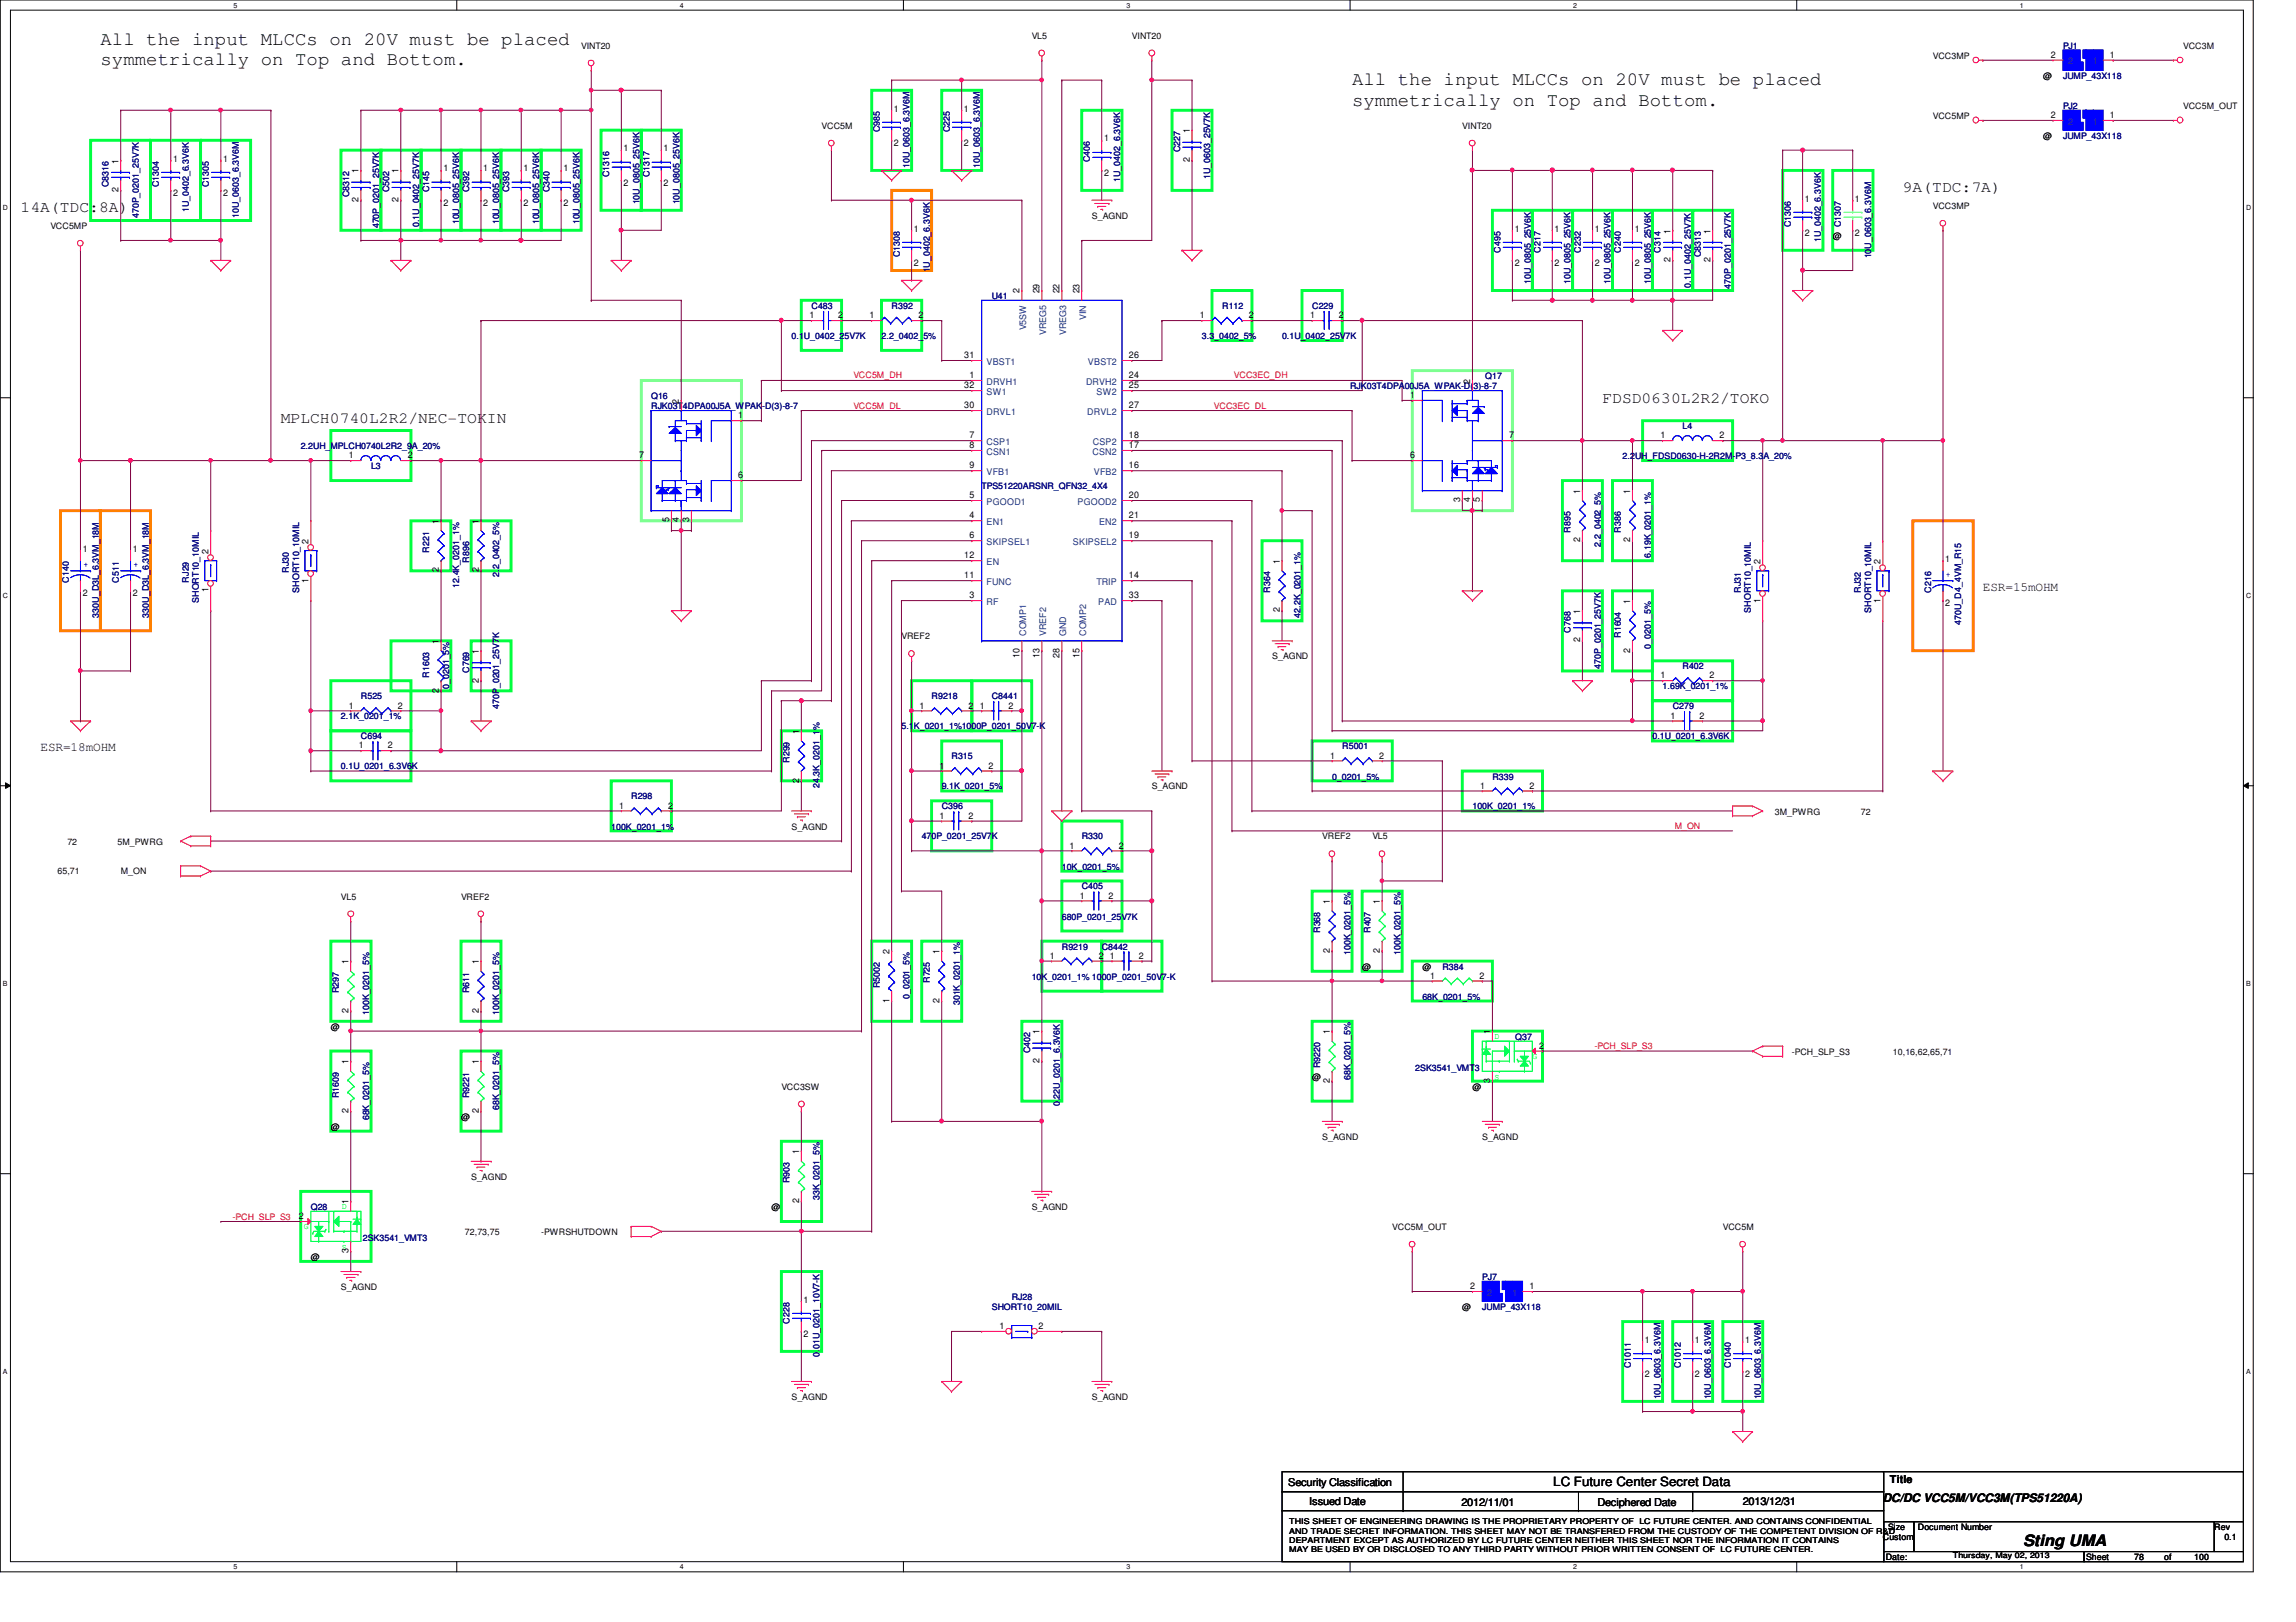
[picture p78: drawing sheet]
<svg xmlns="http://www.w3.org/2000/svg" width="297mm" height="210mm" viewBox="0 0 297 210" stroke-linecap="round" stroke-linejoin="round" font-family="sans-serif">
<defs><g id="words">
<g font-size="2.5">
<text x="13" y="5.8">All the input MLCCs on 20V must be placed</text>
<text x="13" y="8.5">symmetrically on Top and Bottom.</text>
<text x="174.9" y="11">All the input MLCCs on 20V must be placed</text>
<text x="174.9" y="13.7">symmetrically on Top and Bottom.</text>
</g>
<g font-size="2">
<text x="2.7" y="27.5">14A(TDC:8A)</text>
<text x="246.2" y="24.9">9A(TDC:7A)</text>
<text x="207.3" y="52.1">FDSD0630L2R2/TOKO</text>
<text x="36.3" y="54.7">MPLCH0740L2R2/NEC-TOKIN</text>
<text x="261.7" y="200.1">Sting UMA</text>
</g>
<g font-size="1.7">
<text x="256.5" y="76.5">ESR=15mOHM</text>
<text x="5.2" y="97.2">ESR=18mOHM</text>
<text x="201" y="192.3">LC Future Center Secret Data</text>
</g>
<text font-size="1.5" x="243.6" y="194.4">DC/DC VCC5M/VCC3M(TPS51220A)</text>
<g font-size="1.4">
<text x="244.5" y="191.9">Title</text>
<text x="166.7" y="192.3">Security Classification</text>
<text x="169.4" y="194.7">Issued Date</text>
<text x="189.1" y="194.9">2012/11/01</text>
<text x="206.7" y="194.9">Deciphered Date</text>
<text x="225.5" y="194.7">2013/12/31</text>
</g>
<g font-size="1.2">
<text x="265.3" y="7.5">2</text>
<text x="273" y="7.5">1</text>
<text x="115.7" y="14.4">1</text>
<text x="124.7" y="14.4">1</text>
<text x="153.9" y="17.3" transform="rotate(-90 153.9 17.3)">1</text>
<text x="265.3" y="15.3">2</text>
<text x="273" y="15.3">1</text>
<text x="15.3" y="21.2" transform="rotate(-90 15.3 21.2)">1</text>
<text x="22.4" y="20.9">1</text>
<text x="28.9" y="20.9">1</text>
<text x="46.4" y="22.4" transform="rotate(-90 46.4 22.4)">1</text>
<text x="51.6" y="22.4" transform="rotate(-90 51.6 22.4)">1</text>
<text x="57.4" y="22.2">1</text>
<text x="62.5" y="22.2">1</text>
<text x="67.7" y="22.2">1</text>
<text x="72.9" y="22.2">1</text>
<text x="80.7" y="19.6">1</text>
<text x="85.8" y="19.6">1</text>
<text x="115.7" y="18.8">2</text>
<text x="124.7" y="18.8">2</text>
<text x="142.8" y="18.3">1</text>
<text x="142.8" y="22.7">2</text>
<text x="153.9" y="21" transform="rotate(-90 153.9 21)">2</text>
<text x="15.3" y="24.8" transform="rotate(-90 15.3 24.8)">2</text>
<text x="22.4" y="25.3">2</text>
<text x="28.9" y="25.3">2</text>
<text x="46.4" y="26.2" transform="rotate(-90 46.4 26.2)">2</text>
<text x="51.6" y="26.2" transform="rotate(-90 51.6 26.2)">2</text>
<text x="57.4" y="26.6">2</text>
<text x="62.5" y="26.6">2</text>
<text x="67.7" y="26.6">2</text>
<text x="72.9" y="26.6">2</text>
<text x="80.7" y="24">2</text>
<text x="85.8" y="24">2</text>
<text x="118.2" y="30">1</text>
<text x="196" y="30">1</text>
<text x="201.1" y="30">1</text>
<text x="206.3" y="30">1</text>
<text x="211.5" y="30">1</text>
<text x="233.5" y="26.1">1</text>
<text x="240" y="26.1">1</text>
<text x="118.2" y="34.4">2</text>
<text x="196" y="34.4">2</text>
<text x="201.1" y="34.4">2</text>
<text x="206.3" y="34.4">2</text>
<text x="211.5" y="34.4">2</text>
<text x="216.1" y="33.9" transform="rotate(-90 216.1 33.9)">2</text>
<text x="216.1" y="30.2" transform="rotate(-90 216.1 30.2)">1</text>
<text x="221.3" y="33.9" transform="rotate(-90 221.3 33.9)">2</text>
<text x="221.3" y="30.2" transform="rotate(-90 221.3 30.2)">1</text>
<text x="233.5" y="30.5">2</text>
<text x="240" y="30.5">2</text>
<text x="104.7" y="41.2">1</text>
<text x="108.5" y="41.2">2</text>
<text x="112.5" y="41.2">1</text>
<text x="118.8" y="41.2">2</text>
<text x="131.9" y="38" transform="rotate(-90 131.9 38)">2</text>
<text x="134.5" y="38" transform="rotate(-90 134.5 38)">29</text>
<text x="137.1" y="38" transform="rotate(-90 137.1 38)">22</text>
<text x="139.7" y="38" transform="rotate(-90 139.7 38)">23</text>
<text x="155.2" y="41.2">1</text>
<text x="161.6" y="41.2">2</text>
<text x="169.5" y="41.2">1</text>
<text x="173.2" y="41.2">2</text>
<text x="124.8" y="46.4">31</text>
<text x="146" y="46.4">26</text>
<text x="87.8" y="52.2" transform="rotate(-90 87.8 52.2)">2</text>
<text x="124.8" y="52.8">30</text>
<text x="124.8" y="50.2">32</text>
<text x="125.4" y="48.9">1</text>
<text x="146" y="52.8">27</text>
<text x="146" y="50.2">25</text>
<text x="146" y="48.9">24</text>
<text x="182.5" y="51.5">1</text>
<text x="190.2" y="49.7" transform="rotate(-90 190.2 49.7)">2</text>
<text x="45.1" y="59.3">1</text>
<text x="52.7" y="59.3">2</text>
<text x="82.7" y="59.3">7</text>
<text x="95.5" y="54.1">1</text>
<text x="125.4" y="58">8</text>
<text x="125.4" y="56.7">7</text>
<text x="146" y="58">17</text>
<text x="146" y="56.7">18</text>
<text x="182.5" y="59.3">6</text>
<text x="195.2" y="56.7">7</text>
<text x="214.8" y="56.7">1</text>
<text x="222.5" y="56.7">2</text>
<text x="95.5" y="61.9">6</text>
<text x="125.4" y="64.5">5</text>
<text x="125.4" y="60.6">9</text>
<text x="146" y="64.5">20</text>
<text x="146" y="60.6">16</text>
<text x="188.9" y="65" transform="rotate(-90 188.9 65)">3</text>
<text x="190.2" y="65" transform="rotate(-90 190.2 65)">4</text>
<text x="191.5" y="65" transform="rotate(-90 191.5 65)">5</text>
<text x="204.4" y="63.9" transform="rotate(-90 204.4 63.9)">1</text>
<text x="210.9" y="63.9" transform="rotate(-90 210.9 63.9)">1</text>
<text x="10.7" y="71.4">1</text>
<text x="17.2" y="71.4">1</text>
<text x="27" y="71.7" transform="rotate(-90 27 71.7)">2</text>
<text x="39.9" y="70.4" transform="rotate(-90 39.9 70.4)">2</text>
<text x="56.8" y="67.8" transform="rotate(-90 56.8 67.8)">1</text>
<text x="61.9" y="67.8" transform="rotate(-90 61.9 67.8)">1</text>
<text x="86.6" y="67.6" transform="rotate(-90 86.6 67.6)">5</text>
<text x="87.8" y="67.6" transform="rotate(-90 87.8 67.6)">4</text>
<text x="89.2" y="67.6" transform="rotate(-90 89.2 67.6)">3</text>
<text x="125.4" y="69.7">6</text>
<text x="125.4" y="67.1">4</text>
<text x="146" y="69.7">19</text>
<text x="146" y="67.1">21</text>
<text x="204.4" y="70.2" transform="rotate(-90 204.4 70.2)">2</text>
<text x="210.9" y="70.2" transform="rotate(-90 210.9 70.2)">2</text>
<text x="10.7" y="77.1">2</text>
<text x="17.2" y="77.1">2</text>
<text x="27" y="76.7" transform="rotate(-90 27 76.7)">1</text>
<text x="39.9" y="75.4" transform="rotate(-90 39.9 75.4)">1</text>
<text x="56.8" y="74.1" transform="rotate(-90 56.8 74.1)">2</text>
<text x="61.9" y="74.1" transform="rotate(-90 61.9 74.1)">2</text>
<text x="124.8" y="74.8">11</text>
<text x="124.8" y="72.3">12</text>
<text x="125.4" y="77.4">3</text>
<text x="146" y="77.4">33</text>
<text x="146" y="74.8">14</text>
<text x="165.6" y="73" transform="rotate(-90 165.6 73)">1</text>
<text x="227.7" y="78" transform="rotate(-90 227.7 78)">1</text>
<text x="227.7" y="73" transform="rotate(-90 227.7 73)">2</text>
<text x="243.3" y="78" transform="rotate(-90 243.3 78)">1</text>
<text x="243.3" y="73" transform="rotate(-90 243.3 73)">2</text>
<text x="251.7" y="72.7">1</text>
<text x="56.8" y="83.3" transform="rotate(-90 56.8 83.3)">1</text>
<text x="165.6" y="79.2" transform="rotate(-90 165.6 79.2)">2</text>
<text x="204.4" y="83.1" transform="rotate(-90 204.4 83.1)">2</text>
<text x="204.4" y="79.5" transform="rotate(-90 204.4 79.5)">1</text>
<text x="210.9" y="78.1" transform="rotate(-90 210.9 78.1)">1</text>
<text x="251.7" y="78.4">2</text>
<text x="56.8" y="89.6" transform="rotate(-90 56.8 89.6)">2</text>
<text x="61.9" y="88.3" transform="rotate(-90 61.9 88.3)">2</text>
<text x="61.9" y="84.6" transform="rotate(-90 61.9 84.6)">1</text>
<text x="131.9" y="85.1" transform="rotate(-90 131.9 85.1)">10</text>
<text x="134.5" y="85.1" transform="rotate(-90 134.5 85.1)">13</text>
<text x="137.1" y="85.1" transform="rotate(-90 137.1 85.1)">28</text>
<text x="139.7" y="85.1" transform="rotate(-90 139.7 85.1)">15</text>
<text x="210.9" y="84.5" transform="rotate(-90 210.9 84.5)">2</text>
<text x="214.8" y="87.8">1</text>
<text x="221.1" y="87.8">2</text>
<text x="45.1" y="91.7">1</text>
<text x="51.5" y="91.7">2</text>
<text x="103.4" y="95" transform="rotate(-90 103.4 95)">1</text>
<text x="119" y="91.7">1</text>
<text x="125.3" y="91.7">2</text>
<text x="126.7" y="91.7">1</text>
<text x="130.5" y="91.7">2</text>
<text x="216.1" y="93">1</text>
<text x="219.9" y="93">2</text>
<text x="46.4" y="96.9">1</text>
<text x="50.2" y="96.9">2</text>
<text x="103.4" y="101.3" transform="rotate(-90 103.4 101.3)">2</text>
<text x="121.5" y="99.5">1</text>
<text x="127.9" y="99.5">2</text>
<text x="172.1" y="98.2">1</text>
<text x="178.4" y="98.2">2</text>
<text x="80.1" y="104.6">1</text>
<text x="86.4" y="104.6">2</text>
<text x="121.5" y="106">1</text>
<text x="125.3" y="106">2</text>
<text x="191.5" y="102.1">1</text>
<text x="197.9" y="102.1">2</text>
<text x="138.4" y="109.8">1</text>
<text x="144.7" y="109.8">2</text>
<text x="139.7" y="116.3">1</text>
<text x="143.4" y="116.3">2</text>
<text x="172" y="117" transform="rotate(-90 172 117)">1</text>
<text x="178.5" y="117" transform="rotate(-90 178.5 117)">1</text>
<text x="45.1" y="124.8" transform="rotate(-90 45.1 124.8)">1</text>
<text x="61.9" y="124.8" transform="rotate(-90 61.9 124.8)">1</text>
<text x="115.1" y="123.5" transform="rotate(-90 115.1 123.5)">2</text>
<text x="121.5" y="123.5" transform="rotate(-90 121.5 123.5)">1</text>
<text x="135.8" y="124.1">1</text>
<text x="142.2" y="124.1">2</text>
<text x="143.6" y="124.1">1</text>
<text x="147.3" y="124.1">2</text>
<text x="172" y="123.3" transform="rotate(-90 172 123.3)">2</text>
<text x="178.5" y="123.3" transform="rotate(-90 178.5 123.3)">2</text>
<text x="45.1" y="131.1" transform="rotate(-90 45.1 131.1)">2</text>
<text x="61.9" y="131.1" transform="rotate(-90 61.9 131.1)">2</text>
<text x="115.1" y="129.8" transform="rotate(-90 115.1 129.8)">1</text>
<text x="121.5" y="129.8" transform="rotate(-90 121.5 129.8)">2</text>
<text x="185" y="126.7">1</text>
<text x="191.4" y="126.7">2</text>
<text x="45.1" y="137.8" transform="rotate(-90 45.1 137.8)">1</text>
<text x="61.9" y="137.8" transform="rotate(-90 61.9 137.8)">1</text>
<text x="134.5" y="137.5" transform="rotate(-90 134.5 137.5)">2</text>
<text x="134.5" y="133.9" transform="rotate(-90 134.5 133.9)">1</text>
<text x="172" y="133.9" transform="rotate(-90 172 133.9)">1</text>
<text x="192.8" y="133.9" transform="rotate(-90 192.8 133.9)">1</text>
<text x="199.1" y="135.7">2</text>
<text x="172" y="140.2" transform="rotate(-90 172 140.2)">2</text>
<text x="192.8" y="140.2" transform="rotate(-90 192.8 140.2)">3</text>
<text x="45.1" y="144" transform="rotate(-90 45.1 144)">2</text>
<text x="61.9" y="144" transform="rotate(-90 61.9 144)">2</text>
<text x="103.4" y="149.4" transform="rotate(-90 103.4 149.4)">1</text>
<text x="45.1" y="155.9" transform="rotate(-90 45.1 155.9)">1</text>
<text x="103.4" y="155.7" transform="rotate(-90 103.4 155.7)">2</text>
<text x="38.6" y="157.8">2</text>
<text x="45.1" y="162.2" transform="rotate(-90 45.1 162.2)">3</text>
<text x="190.2" y="166.8">2</text>
<text x="197.9" y="166.8">1</text>
<text x="104" y="168.6">1</text>
<text x="104" y="173">2</text>
<text x="129.3" y="172">1</text>
<text x="134.4" y="172">2</text>
<text x="212.8" y="173.7">1</text>
<text x="219.3" y="173.7">1</text>
<text x="225.8" y="173.7">1</text>
<text x="212.8" y="178.2">2</text>
<text x="219.3" y="178.2">2</text>
<text x="225.8" y="178.2">2</text>
</g>
<g font-size="1.2" fill="#004080">
<text x="267.5" y="8.3">2</text>
<text x="270.8" y="8.3">1</text>
<text x="267.5" y="16.1">2</text>
<text x="270.8" y="16.1">1</text>
<text x="140.5" y="41.4" transform="rotate(-90 140.5 41.4)">VIN</text>
<text x="127.6" y="47.2">VBST1</text>
<text x="132.8" y="42.8" transform="rotate(-90 132.8 42.8)">V5SW</text>
<text x="135.3" y="43.4" transform="rotate(-90 135.3 43.4)">VREG5</text>
<text x="137.9" y="43.4" transform="rotate(-90 137.9 43.4)">VREG3</text>
<text x="140.8" y="47.2">VBST2</text>
<text x="127.6" y="53.7">DRVL1</text>
<text x="127.6" y="49.8">DRVH1</text>
<text x="127.6" y="51.1">SW1</text>
<text x="140.5" y="49.8">DRVH2</text>
<text x="140.7" y="53.7">DRVL2</text>
<text x="141.9" y="51.1">SW2</text>
<text x="127.6" y="58.8">CSN1</text>
<text x="127.6" y="57.6">CSP1</text>
<text x="141.3" y="58.8">CSN2</text>
<text x="141.4" y="57.6">CSP2</text>
<text x="127.6" y="65.3">PGOOD1</text>
<text x="127.6" y="61.5">VFB1</text>
<text x="139.4" y="65.3">PGOOD2</text>
<text x="141.5" y="61.5">VFB2</text>
<text x="127.6" y="70.5">SKIPSEL1</text>
<text x="127.6" y="67.9">EN1</text>
<text x="138.8" y="70.5">SKIPSEL2</text>
<text x="142.2" y="67.9">EN2</text>
<text x="127.6" y="75.7">FUNC</text>
<text x="127.6" y="73.1">EN</text>
<text x="141.9" y="75.7">TRIP</text>
<text x="127.6" y="78.3">RF</text>
<text x="132.8" y="82.3" transform="rotate(-90 132.8 82.3)">COMP1</text>
<text x="135.3" y="82.3" transform="rotate(-90 135.3 82.3)">VREF2</text>
<text x="137.9" y="82.3" transform="rotate(-90 137.9 82.3)">GND</text>
<text x="140.5" y="82.3" transform="rotate(-90 140.5 82.3)">COMP2</text>
<text x="142.1" y="78.3">PAD</text>
<text x="192.4" y="167.7">2</text>
<text x="195.7" y="167.7">1</text>
</g>
<g font-size="1.1">
<text x="133.5" y="5">VL5</text>
<text x="146.4" y="5">VINT20</text>
<text x="75.2" y="6.3">VINT20</text>
<text x="250.1" y="7.6">VCC3MP</text>
<text x="264.3" y="10.2">@</text>
<text x="282.4" y="6.3">VCC3M</text>
<text x="106.3" y="16.7">VCC5M</text>
<text x="189.2" y="16.7">VINT20</text>
<text x="250.1" y="15.4">VCC5MP</text>
<text x="264.3" y="17.9">@</text>
<text x="282.4" y="14.1">VCC5M_OUT</text>
<text x="6.5" y="29.6">VCC5MP</text>
<text x="141.3" y="28.3">S_AGND</text>
<text x="250.1" y="27">VCC3MP</text>
<text x="237.1" y="30.9">@</text>
<text x="116.6" y="82.7">VREF2</text>
<text x="164.6" y="85.3">S_AGND</text>
<text x="102.4" y="107.4">S_AGND</text>
<text x="149" y="102.2">S_AGND</text>
<text x="229.6" y="105.4">3M_PWRG</text>
<text x="240.7" y="105.4">72</text>
<text x="7.4" y="113.2">65,71</text>
<text x="8.7" y="109.3">72</text>
<text x="15.2" y="109.3">5M_PWRG</text>
<text x="15.6" y="113.2">M_ON</text>
<text x="171.1" y="108.6">VREF2</text>
<text x="177.5" y="108.6">VL5</text>
<text x="44.1" y="116.4">VL5</text>
<text x="59.6" y="116.4">VREF2</text>
<text x="176.2" y="125.5">@</text>
<text x="184" y="125.5">@</text>
<text x="42.8" y="133.3">@</text>
<text x="231.8" y="136.5">-PCH_SLP_S3</text>
<text x="244.9" y="136.5">10,16,62,65,71</text>
<text x="101.1" y="141">VCC3SW</text>
<text x="169.8" y="139.7">@</text>
<text x="190.5" y="141">@</text>
<text x="42.8" y="146.2">@</text>
<text x="59.6" y="144.9">@</text>
<text x="171.1" y="147.5">S_AGND</text>
<text x="191.8" y="147.5">S_AGND</text>
<text x="61" y="152.7">S_AGND</text>
<text x="60.2" y="159.8">72,73,75</text>
<text x="70" y="159.8">-PWRSHUTDOWN</text>
<text x="99.8" y="156.5">@</text>
<text x="133.5" y="156.5">S_AGND</text>
<text x="180.1" y="159.2">VCC5M_OUT</text>
<text x="222.9" y="159.2">VCC5M</text>
<text x="40.2" y="163">@</text>
<text x="44.1" y="166.9">S_AGND</text>
<text x="189.2" y="169.5">@</text>
<text x="102.4" y="181.2">S_AGND</text>
<text x="141.3" y="181.2">S_AGND</text>
<text x="243.6" y="199.3">Custom</text>
<text x="244" y="201.9">Date:</text>
<text x="244.3" y="198">Size</text>
<text x="248.1" y="198">Document Number</text>
<text x="269.9" y="201.9">Sheet</text>
<text x="276.1" y="201.9">78</text>
<text x="280" y="201.9">of</text>
<text x="283.9" y="201.9">100</text>
<text x="286.5" y="198">Rev</text>
<text x="287.8" y="199.3">0.1</text>
</g>
<g font-size="1.1" fill="#000080">
<text x="266.9" y="6.3">PJ1</text>
<text x="266.9" y="10.2">JUMP_43X118</text>
<text x="113.8" y="17.1" transform="rotate(-90 113.8 17.1)">C985</text>
<text x="122.9" y="17.1" transform="rotate(-90 122.9 17.1)">C225</text>
<text x="266.9" y="14.1">PJ2</text>
<text x="266.9" y="17.9">JUMP_43X118</text>
<text x="78.8" y="22.9" transform="rotate(-90 78.8 22.9)">C1316</text>
<text x="84" y="22.9" transform="rotate(-90 84 22.9)">C1317</text>
<text x="117.7" y="21.8" transform="rotate(-90 117.7 21.8)">10U_0603_6.3V6M</text>
<text x="126.8" y="21.8" transform="rotate(-90 126.8 21.8)">10U_0603_6.3V6M</text>
<text x="141" y="21" transform="rotate(-90 141 21)">C406</text>
<text x="144.9" y="23.6" transform="rotate(-90 144.9 23.6)">1U_0402_6.3V6K</text>
<text x="152.7" y="19.7" transform="rotate(-90 152.7 19.7)">C227</text>
<text x="156.5" y="23.2" transform="rotate(-90 156.5 23.2)">1U_0603_25V7K</text>
<text x="14.1" y="24.3" transform="rotate(-90 14.1 24.3)">C8316</text>
<text x="17.9" y="28.2" transform="rotate(-90 17.9 28.2)">470P_0201_25V7K</text>
<text x="20.5" y="24.3" transform="rotate(-90 20.5 24.3)">C1304</text>
<text x="24.4" y="27.5" transform="rotate(-90 24.4 27.5)">1U_0402_6.3V6K</text>
<text x="27" y="24.3" transform="rotate(-90 27 24.3)">C1305</text>
<text x="30.9" y="28.2" transform="rotate(-90 30.9 28.2)">10U_0603_6.3V6M</text>
<text x="45.2" y="25.5" transform="rotate(-90 45.2 25.5)">C8312</text>
<text x="49.1" y="29.5" transform="rotate(-90 49.1 29.5)">470P_0201_25V7K</text>
<text x="50.3" y="24.9" transform="rotate(-90 50.3 24.9)">C502</text>
<text x="54.2" y="29.4" transform="rotate(-90 54.2 29.4)">0.1U_0402_25V7K</text>
<text x="55.5" y="24.9" transform="rotate(-90 55.5 24.9)">C145</text>
<text x="59.4" y="29" transform="rotate(-90 59.4 29)">10U_0805_25V6K</text>
<text x="60.7" y="24.9" transform="rotate(-90 60.7 24.9)">C392</text>
<text x="64.6" y="29" transform="rotate(-90 64.6 29)">10U_0805_25V6K</text>
<text x="65.9" y="24.9" transform="rotate(-90 65.9 24.9)">C393</text>
<text x="69.8" y="29" transform="rotate(-90 69.8 29)">10U_0805_25V6K</text>
<text x="71.1" y="24.9" transform="rotate(-90 71.1 24.9)">C340</text>
<text x="75" y="29" transform="rotate(-90 75 29)">10U_0805_25V6K</text>
<text x="82.7" y="26.5" transform="rotate(-90 82.7 26.5)">10U_0805_25V6K</text>
<text x="87.9" y="26.5" transform="rotate(-90 87.9 26.5)">10U_0805_25V6K</text>
<text x="231.7" y="29.4" transform="rotate(-90 231.7 29.4)">C1306</text>
<text x="238.2" y="29.4" transform="rotate(-90 238.2 29.4)">C1307</text>
<text x="116.4" y="33.3" transform="rotate(-90 116.4 33.3)">C1308</text>
<text x="120.3" y="35.3" transform="rotate(-90 120.3 35.3)">1U_0402_6.3V6K</text>
<text x="194.1" y="32.7" transform="rotate(-90 194.1 32.7)">C495</text>
<text x="199.3" y="32.7" transform="rotate(-90 199.3 32.7)">C217</text>
<text x="204.5" y="32.7" transform="rotate(-90 204.5 32.7)">C232</text>
<text x="209.7" y="32.7" transform="rotate(-90 209.7 32.7)">C240</text>
<text x="214.8" y="32.7" transform="rotate(-90 214.8 32.7)">C314</text>
<text x="220" y="33.3" transform="rotate(-90 220 33.3)">C8313</text>
<text x="235.6" y="31.4" transform="rotate(-90 235.6 31.4)">1U_0402_6.3V6K</text>
<text x="242.1" y="33.4" transform="rotate(-90 242.1 33.4)">10U_0603_6.3V6M</text>
<text x="105" y="40">C483</text>
<text x="115.4" y="40">R392</text>
<text x="128.3" y="38.7">U41</text>
<text x="158.1" y="40">R112</text>
<text x="169.8" y="40">C229</text>
<text x="198" y="36.8" transform="rotate(-90 198 36.8)">10U_0805_25V6K</text>
<text x="203.2" y="36.8" transform="rotate(-90 203.2 36.8)">10U_0805_25V6K</text>
<text x="208.4" y="36.8" transform="rotate(-90 208.4 36.8)">10U_0805_25V6K</text>
<text x="213.6" y="36.8" transform="rotate(-90 213.6 36.8)">10U_0805_25V6K</text>
<text x="218.7" y="37.2" transform="rotate(-90 218.7 37.2)">0.1U_0402_25V7K</text>
<text x="223.9" y="37.3" transform="rotate(-90 223.9 37.3)">470P_0201_25V7K</text>
<text x="102.4" y="43.9">0.1U_0402_25V7K</text>
<text x="114" y="43.9">2.2_0402_5%</text>
<text x="155.5" y="43.9">3.3_0402_5%</text>
<text x="165.9" y="43.9">0.1U_0402_25V7K</text>
<text x="84.2" y="51.6">Q16</text>
<text x="84.2" y="52.9">RJK03T4DPA00J5A_WPAK-D(3)-8-7</text>
<text x="174.7" y="50.3">RJK03T4DPA00J5A_WPAK-D(3)-8-7</text>
<text x="192.1" y="49.1">Q17</text>
<text x="38.9" y="58.1">2.2UH_MPLCH0740L2R2_9A_20%</text>
<text x="209.9" y="59.4">2.2UH_FDSD0630-H-2R2M-P3_8.3A_20%</text>
<text x="217.7" y="55.5">L4</text>
<text x="48" y="60.7">L3</text>
<text x="127" y="63.3">TPS51220ARSNR_QFN32_4X4</text>
<text x="55.5" y="71.5" transform="rotate(-90 55.5 71.5)">R221</text>
<text x="203.2" y="68.9" transform="rotate(-90 203.2 68.9)">R895</text>
<text x="207.1" y="70.7" transform="rotate(-90 207.1 70.7)">2.2_0402_5%</text>
<text x="209.7" y="68.9" transform="rotate(-90 209.7 68.9)">R386</text>
<text x="8.9" y="75.4" transform="rotate(-90 8.9 75.4)">C140</text>
<text x="15.4" y="75.4" transform="rotate(-90 15.4 75.4)">C511</text>
<text x="24.4" y="75.4" transform="rotate(-90 24.4 75.4)">RJ29</text>
<text x="37.4" y="74.1" transform="rotate(-90 37.4 74.1)">RJ30</text>
<text x="38.7" y="76.7" transform="rotate(-90 38.7 76.7)">SHORT10_10MIL</text>
<text x="59.4" y="76.1" transform="rotate(-90 59.4 76.1)">12.4K_0201_1%</text>
<text x="60.7" y="72.8" transform="rotate(-90 60.7 72.8)">R896</text>
<text x="64.6" y="74.6" transform="rotate(-90 64.6 74.6)">2.2_0402_5%</text>
<text x="164.3" y="76.7" transform="rotate(-90 164.3 76.7)">R364</text>
<text x="213.6" y="72.2" transform="rotate(-90 213.6 72.2)">6.19K_0201_1%</text>
<text x="225.2" y="76.7" transform="rotate(-90 225.2 76.7)">RJ31</text>
<text x="240.7" y="76.7" transform="rotate(-90 240.7 76.7)">RJ32</text>
<text x="249.8" y="76.7" transform="rotate(-90 249.8 76.7)">C216</text>
<text x="12.8" y="79.9" transform="rotate(-90 12.8 79.9)">330U_D3L_6.3VM_18M</text>
<text x="19.3" y="79.9" transform="rotate(-90 19.3 79.9)">330U_D3L_6.3VM_18M</text>
<text x="25.7" y="78" transform="rotate(-90 25.7 78)">SHORT10_10MIL</text>
<text x="168.2" y="79.9" transform="rotate(-90 168.2 79.9)">42.2K_0201_1%</text>
<text x="203.2" y="81.9" transform="rotate(-90 203.2 81.9)">C768</text>
<text x="209.7" y="82.5" transform="rotate(-90 209.7 82.5)">R1604</text>
<text x="213.6" y="83.9" transform="rotate(-90 213.6 83.9)">0_0201_5%</text>
<text x="226.5" y="79.3" transform="rotate(-90 226.5 79.3)">SHORT10_10MIL</text>
<text x="242.1" y="79.3" transform="rotate(-90 242.1 79.3)">SHORT10_10MIL</text>
<text x="253.7" y="80.9" transform="rotate(-90 253.7 80.9)">470U_D4_4VM_R15</text>
<text x="55.5" y="87.7" transform="rotate(-90 55.5 87.7)">R1603</text>
<text x="58.1" y="89.2" transform="rotate(-90 58.1 89.2)">0_0201_5%</text>
<text x="60.7" y="87.1" transform="rotate(-90 60.7 87.1)">C769</text>
<text x="207.1" y="86.5" transform="rotate(-90 207.1 86.5)">470P_0201_25V7K</text>
<text x="215.1" y="89.2">1.69K_0201_1%</text>
<text x="217.7" y="86.6">R402</text>
<text x="44.1" y="93.1">2.1K_0201_1%</text>
<text x="46.7" y="90.5">R525</text>
<text x="46.7" y="95.7">C694</text>
<text x="64.6" y="91.7" transform="rotate(-90 64.6 91.7)">470P_0201_25V7K</text>
<text x="116.6" y="94.4">5.1K_0201_1%1000P_0201_50V7-K</text>
<text x="120.5" y="90.5">R9218</text>
<text x="128.3" y="90.5">C8441</text>
<text x="213.8" y="95.7">0.1U_0201_6.3V6K</text>
<text x="216.4" y="91.8">C279</text>
<text x="44.1" y="99.6">0.1U_0201_6.3V6K</text>
<text x="102.1" y="98.7" transform="rotate(-90 102.1 98.7)">R299</text>
<text x="106" y="102" transform="rotate(-90 106 102)">24.3K_0201_1%</text>
<text x="123.1" y="98.3">R315</text>
<text x="172.3" y="100.9">0_0201_5%</text>
<text x="173.6" y="97">R5001</text>
<text x="193.1" y="100.9">R339</text>
<text x="79.1" y="107.4">100K_0201_1%</text>
<text x="81.7" y="103.5">R298</text>
<text x="121.8" y="104.7">C396</text>
<text x="121.8" y="102.2">9.1K_0201_5%</text>
<text x="190.5" y="104.7">100K_0201_1%</text>
<text x="119.2" y="108.6">470P_0201_25V7K</text>
<text x="137.4" y="112.5">10K_0201_5%</text>
<text x="140" y="108.6">R330</text>
<text x="137.4" y="119">680P_0201_25V7K</text>
<text x="140" y="115.1">C405</text>
<text x="137.4" y="122.9">R9219</text>
<text x="142.5" y="122.9">C8442</text>
<text x="170.8" y="120.7" transform="rotate(-90 170.8 120.7)">R368</text>
<text x="174.7" y="123.6" transform="rotate(-90 174.7 123.6)">100K_0201_5%</text>
<text x="177.3" y="120.7" transform="rotate(-90 177.3 120.7)">R407</text>
<text x="181.2" y="123.6" transform="rotate(-90 181.2 123.6)">100K_0201_5%</text>
<text x="186.6" y="125.5">R384</text>
<text x="43.9" y="128.5" transform="rotate(-90 43.9 128.5)">R297</text>
<text x="47.7" y="131.4" transform="rotate(-90 47.7 131.4)">100K_0201_5%</text>
<text x="60.7" y="128.5" transform="rotate(-90 60.7 128.5)">R611</text>
<text x="64.6" y="131.4" transform="rotate(-90 64.6 131.4)">100K_0201_5%</text>
<text x="113.8" y="127.9" transform="rotate(-90 113.8 127.9)">R5002</text>
<text x="117.7" y="129.3" transform="rotate(-90 117.7 129.3)">0_0201_5%</text>
<text x="120.3" y="127.2" transform="rotate(-90 120.3 127.2)">R725</text>
<text x="124.2" y="130.1" transform="rotate(-90 124.2 130.1)">301K_0201_1%</text>
<text x="133.5" y="126.8">10K_0201_1% 1000P_0201_50V7-K</text>
<text x="184" y="129.4">68K_0201_5%</text>
<text x="133.3" y="136.3" transform="rotate(-90 133.3 136.3)">C402</text>
<text x="196" y="134.5">Q37</text>
<text x="43.9" y="142.1" transform="rotate(-90 43.9 142.1)">R1609</text>
<text x="60.7" y="142.1" transform="rotate(-90 60.7 142.1)">R9221</text>
<text x="64.6" y="143.7" transform="rotate(-90 64.6 143.7)">68K_0201_5%</text>
<text x="137.1" y="143.2" transform="rotate(-90 137.1 143.2)">0.22U_0201_6.3V6K</text>
<text x="170.8" y="138.2" transform="rotate(-90 170.8 138.2)">R9220</text>
<text x="174.7" y="139.8" transform="rotate(-90 174.7 139.8)">68K_0201_5%</text>
<text x="183.1" y="138.6">2SK3541_VMT3</text>
<text x="47.7" y="145" transform="rotate(-90 47.7 145)">68K_0201_5%</text>
<text x="102.1" y="153.1" transform="rotate(-90 102.1 153.1)">R903</text>
<text x="106" y="155.3" transform="rotate(-90 106 155.3)">33K_0201_5%</text>
<text x="40.2" y="156.5">Q28</text>
<text x="46.9" y="160.6">2SK3541_VMT3</text>
<text x="191.8" y="165.7">PJ7</text>
<text x="102.1" y="171.3" transform="rotate(-90 102.1 171.3)">C228</text>
<text x="128.3" y="169.5">SHORT10_20MIL</text>
<text x="130.9" y="168.2">RJ28</text>
<text x="191.8" y="169.5">JUMP_43X118</text>
<text x="106" y="175.6" transform="rotate(-90 106 175.6)">0.01U_0201_10V7-K</text>
<text x="211" y="177.1" transform="rotate(-90 211 177.1)">C1011</text>
<text x="217.5" y="177.1" transform="rotate(-90 217.5 177.1)">C1012</text>
<text x="223.9" y="177.1" transform="rotate(-90 223.9 177.1)">C1040</text>
<text x="214.8" y="181.1" transform="rotate(-90 214.8 181.1)">10U_0603_6.3V6M</text>
<text x="221.3" y="181.1" transform="rotate(-90 221.3 181.1)">10U_0603_6.3V6M</text>
<text x="227.8" y="181.1" transform="rotate(-90 227.8 181.1)">10U_0603_6.3V6M</text>
</g>
<g font-size="1.1" fill="#f00">
<text x="110.4" y="52.9">VCC5M_DL</text>
<text x="110.4" y="49">VCC5M_DH</text>
<text x="157.1" y="52.9">VCC3EC_DL</text>
<text x="159.6" y="49">VCC3EC_DH</text>
<text x="216.7" y="107.3">M_ON</text>
<text x="206.3" y="135.8">-PCH_SLP_S3</text>
<text x="30.1" y="157.8">-PCH_SLP_S3</text>
</g>
<g font-size="1.1" fill="#00f">
<text x="10.8" y="73.4">+</text>
<text x="17.3" y="73.4">+</text>
<text x="251.8" y="74.7">+</text>
</g>
<g font-size="1.1" fill="#00ff80">
<text x="193.3" y="134.4">D</text>
<text x="198.2" y="137">G</text>
<text x="193.3" y="139.7">S</text>
<text x="39.3" y="159">G</text>
<text x="44.2" y="156.4">D</text>
<text x="44.2" y="161.8">S</text>
</g>
<g font-size="1">
<text x="166.8" y="197.3">THIS SHEET OF ENGINEERING DRAWING IS THE PROPRIETARY PROPERTY OF LC FUTURE CENTER. AND CONTAINS CONFIDENTIAL</text>
<text x="166.8" y="198.5">AND TRADE SECRET INFORMATION. THIS SHEET MAY NOT BE TRANSFERED FROM THE CUSTODY OF THE COMPETENT DIVISION OF R&amp;D</text>
<text x="166.8" y="199.6">DEPARTMENT EXCEPT AS AUTHORIZED BY LC FUTURE CENTER NEITHER THIS SHEET NOR THE INFORMATION IT CONTAINS</text>
<text x="166.8" y="200.8">MAY BE USED BY OR DISCLOSED TO ANY THIRD PARTY WITHOUT PRIOR WRITTEN CONSENT OF LC FUTURE CENTER.</text>
<text x="252.6" y="201.7">Thursday, May 02, 2013</text>
</g>
<g font-size=".9">
<text x="30.2" y="1">5</text>
<text x="88" y="1">4</text>
<text x="145.8" y="1">3</text>
<text x="203.5" y="1">2</text>
<text x="261.3" y="1">1</text>
<text x=".4" y="27.2">D</text>
<text x="290.6" y="27.2">D</text>
<text x=".4" y="77.3">C</text>
<text x="290.6" y="77.3">C</text>
<text x=".4" y="127.6">B</text>
<text x="290.6" y="127.6">B</text>
<text x=".4" y="177.8">A</text>
<text x="290.6" y="177.8">A</text>
<text x="30.2" y="203.1">5</text>
<text x="88" y="203.1">4</text>
<text x="145.8" y="203.1">3</text>
<text x="203.5" y="203.1">2</text>
<text x="261.3" y="203.1">1</text>
</g>
</g></defs>
<path d="M0 0h291.5v203.4h-291.5zM1.4 1.3h288.8v200.8h-288.8z" fill="none" stroke="#000" stroke-width=".13"/>
<g fill="#fff">
<path d="M30.2 .2h.5v1h-.5z"/>
<path d="M30.2 202.3h.5v1h-.5z"/>
</g>
<path d="M59.1 0v1.3M59.1 202.1v1.3" fill="none" stroke="#000" stroke-width=".13"/>
<g fill="#fff">
<path d="M88 .2h.5v1h-.5z"/>
<path d="M88 202.3h.5v1h-.5z"/>
</g>
<path d="M116.9 0v1.3M116.9 202.1v1.3" fill="none" stroke="#000" stroke-width=".13"/>
<g fill="#fff">
<path d="M145.7 .2h.6v1h-.6z"/>
<path d="M145.7 202.3h.6v1h-.6z"/>
</g>
<path d="M174.7 0v1.3M174.7 202.1v1.3" fill="none" stroke="#000" stroke-width=".13"/>
<g fill="#fff">
<path d="M203.5 .2h.5v1h-.5z"/>
<path d="M203.5 202.3h.5v1h-.5z"/>
</g>
<path d="M232.4 0v1.3M232.4 202.1v1.3" fill="none" stroke="#000" stroke-width=".13"/>
<g fill="#fff">
<path d="M261.3 .2h.5v1h-.5z"/>
<path d="M261.3 202.3h.5v1h-.5z"/>
<path d="M.4 26.4h.6v1h-.6z"/>
<path d="M290.6 26.4h.6v1h-.6z"/>
<path d="M.4 76.5h.6v1.1h-.6z"/>
<path d="M290.6 76.5h.6v1.1h-.6z"/>
</g>
<path d="M0 51.5h1.4M290.2 51.5h1.3" fill="none" stroke="#000" stroke-width=".13"/>
<g fill="#fff">
<path d="M.4 126.7h.6v1.1h-.6z"/>
<path d="M290.6 126.7h.6v1.1h-.6z"/>
</g>
<path d="M0 101.7h1.4M.7 101.3l.7 .4-.7 .3zM290.2 101.7l.7-.4v.7zM290.2 101.7h1.3" fill="none" stroke="#000" stroke-width=".13"/>
<path d="M.7 101.3l.7 .4-.7 .3zM290.2 101.7l.7-.4v.7z" fill="#000"/>
<g fill="#fff">
<path d="M.4 177h.5v1h-.5z"/>
<path d="M290.6 177h.5v1h-.5z"/>
</g>
<path d="M0 151.9h1.4M290.2 151.9h1.3" fill="none" stroke="#000" stroke-width=".13"/>
<g fill="none" stroke="#00ff40" stroke-width=".38">
<path d="M11.7 18.2h7.8v10.3h-7.8zM19.5 18.2h6.4v10.3h-6.4zM25.9 18.2h6.5v10.3h-6.5zM44.1 19.4h5.2v10.4h-5.2zM49.3 19.4h5.2v10.4h-5.2zM54.5 19.4h5.1v10.4h-5.1zM59.6 19.4h5.2v10.4h-5.2zM64.8 19.4h5.2v10.4h-5.2zM70 19.4h5.2v10.4h-5.2zM77.8 16.8h5.2v10.4h-5.2zM83 16.8h5.1v10.4h-5.1zM112.8 11.7h5.1v10.4h-5.1z"/>
<path d="M121.8 11.7h5.2v10.4h-5.2zM140 14.3h5.2v10.3h-5.2zM151.6 14.3h5.2v10.3h-5.2zM103.7 38.9h5.2v6.4h-5.2zM114 38.9h5.2v6.4h-5.2zM156.8 37.6h5.2v6.5h-5.2zM168.4 37.6h5.2v6.5h-5.2zM193.1 27.2h5.1v10.4h-5.1zM198.2 27.2h5.3v10.4h-5.3zM203.5 27.2h5.1v10.4h-5.1zM208.6 27.2h5.2v10.4h-5.2zM213.8 27.2h5.2v10.4h-5.2z"/>
<path d="M219 27.2h5.2v10.4h-5.2zM230.6 22.1h5.2v10.3h-5.2zM237.1 22.1h5.2v10.3h-5.2zM42.8 55.7h10.4v6.5h-10.4zM212.5 54.4h11.7v5.2h-11.7zM53.2 67.4h5.1v6.5h-5.1zM61 67.4h5.1v6.5h-5.1zM163.3 70h5.1v10.3h-5.1zM202.1 62.2h5.2v10.4h-5.2zM202.1 76.5h5.2v10.3h-5.2zM208.6 62.2h5.2v10.4h-5.2zM208.6 76.5h5.2v10.3h-5.2z"/>
<path d="M42.8 88.1h10.4v6.5h-10.4zM42.8 94.6h10.4v6.4h-10.4zM50.6 82.9h7.7v6.5h-7.7zM61 82.9h5.1v6.5h-5.1zM101.1 94.6h5.2v6.4h-5.2zM117.9 88.1h7.8v6.5h-7.8zM121.8 95.9h7.8v6.5h-7.8zM125.7 88.1h7.8v6.5h-7.8zM169.8 95.9h10.3v5.1h-10.3zM189.2 99.8h10.4v5.1h-10.4zM213.8 85.5h10.4v5.2h-10.4zM213.8 90.7h10.4v5.2h-10.4z"/>
<path d="M79.1 101h7.8v6.5h-7.8zM120.5 103.6h7.8v6.5h-7.8zM137.4 106.3h7.8v6.4h-7.8zM137.4 114h7.8v6.5h-7.8zM169.8 115.3h5.1v10.4h-5.1zM176.2 115.3h5.2v10.4h-5.2zM42.8 121.8h5.2v10.4h-5.2zM42.8 136h5.2v10.4h-5.2zM59.6 121.8h5.2v10.4h-5.2zM59.6 136h5.2v10.4h-5.2zM112.8 121.8h5.1v10.4h-5.1zM119.2 121.8h5.2v10.4h-5.2z"/>
<path d="M132.2 132.2h5.2v10.3h-5.2zM134.8 121.8h7.7v6.5h-7.7zM142.5 121.8h7.8v6.5h-7.8zM169.8 132.2h5.1v10.3h-5.1zM182.7 124.4h10.4v5.1h-10.4zM190.5 133.4h9.1v6.5h-9.1zM38.9 154.2h9.1v9h-9.1zM101.1 147.7h5.2v10.4h-5.2zM101.1 164.5h5.2v10.4h-5.2zM209.9 171h5.2v10.4h-5.2zM216.4 171h5.2v10.4h-5.2zM222.9 171h5.1v10.4h-5.1z"/>
</g>
<path d="M115.4 24.6h5.1v10.4h-5.1zM7.8 66.1h5.2v15.5h-5.2zM13 66.1h6.5v15.5h-6.5zM247.5 67.4h7.8v16.8h-7.8z" fill="none" stroke="#ff8000" stroke-width=".38"/>
<path d="M83 49.2h12.9v18.2h-12.9zM182.7 48h13v18.1h-13z" fill="none" stroke="#80ff80" stroke-width=".38"/>
<path d="M76.5 11.7h.1M76.5 11.7h3.9M80.4 11.7h.1M80.4 11.7v7.7M85.6 11.7h.1M85.6 11.7v7.7M146.4 77.7h.1M146.4 77.7h3.9M150.3 77.7h.1M150.3 77.7v22.1" fill="none" stroke="#800040" stroke-width=".13"/>
<circle cx="80.3" cy="11.7" r=".25" fill="#f0f"/>
<circle cx="80.3" cy="11.7" r=".25" fill="none" stroke="#f0f" stroke-width=".13"/>
<path d="M80.4 29.8h.1M80.4 29.8v3.9" fill="none" stroke="#800040" stroke-width=".13"/>
<circle cx="80.3" cy="29.8" r=".25" fill="#f0f"/>
<circle cx="80.3" cy="29.8" r=".25" fill="none" stroke="#f0f" stroke-width=".13"/>
<path d="M80.4 29.8h.1M85.6 23.3h.1M85.6 23.3v6.5h-5.2M88.1 68.7h.1M88.1 68.7v10.3" fill="none" stroke="#800040" stroke-width=".13"/>
<path d="M87.9 68.5h.4v.1v.2l-.2 .1-.2-.1z" fill-rule="evenodd" fill="#f0f"/>
<path d="M87.9 68.5h.4v.1v.2l-.2 .1-.2-.1z" fill="none" stroke="#f0f" stroke-width=".13"/>
<g fill="none" stroke="#800040" stroke-width=".13">
<path d="M190.5 22.1h.1M190.5 22.1h5.2M146.4 46.7h.1M146.4 49.2h.1M146.4 50.5h.1M146.4 49.2h35M146.4 50.5h29.8M150.3 41.5h.1M150.3 41.5v5.2h-3.9M150.3 41.5h5.2M162 41.5h.1M162 41.5h7.8"/>
<path d="M173.6 41.5h.1M173.6 41.5h2.6"/>
</g>
<path d="M195.5 21.8h.1l.2 .1v.3l-.2 .1-.1-.1z" fill-rule="evenodd" fill="#f0f"/>
<path d="M195.5 21.8h.1l.2 .1v.3l-.2 .1-.1-.1z" fill="none" stroke="#f0f" stroke-width=".13"/>
<circle cx="190.5" cy="22" r=".26" fill="#f0f"/>
<circle cx="190.5" cy="22" r=".26" fill="none" stroke="#f0f" stroke-width=".13"/>
<path d="M190.5 19.4h.1M190.5 19.4v2.7M195.7 22.1h.1M195.7 22.1v7.7M200.8 22.1h.1M200.8 22.1v7.7M216.4 29.8h.1M216.4 22.1v7.7" fill="none" stroke="#800040" stroke-width=".13"/>
<circle cx="200.8" cy="22" r=".26" fill="#f0f"/>
<circle cx="200.8" cy="22" r=".26" fill="none" stroke="#f0f" stroke-width=".13"/>
<path d="M195.7 22.1h.1M195.7 22.1h5.1" fill="none" stroke="#800040" stroke-width=".13"/>
<circle cx="200.8" cy="22" r=".26" fill="#f0f"/>
<circle cx="200.8" cy="22" r=".26" fill="none" stroke="#f0f" stroke-width=".13"/>
<path d="M206 22.1h.1M206 22.1v7.7" fill="none" stroke="#800040" stroke-width=".13"/>
<path d="M205.8 21.8h.2l.2 .1v.3l-.2 .1-.2-.1z" fill-rule="evenodd" fill="#f0f"/>
<path d="M205.8 21.8h.2l.2 .1v.3l-.2 .1-.2-.1z" fill="none" stroke="#f0f" stroke-width=".13"/>
<path d="M206 22.1h5.2M211.2 22.1h.1M211.2 22.1v7.7" fill="none" stroke="#800040" stroke-width=".13"/>
<path d="M211 21.8h.2l.2 .1-.1 .3-.1 .1-.2-.1z" fill-rule="evenodd" fill="#f0f"/>
<path d="M211 21.8h.2l.2 .1-.1 .3-.1 .1-.2-.1z" fill="none" stroke="#f0f" stroke-width=".13"/>
<path d="M195.7 33.7h.1M195.7 38.9h.1M195.7 33.7v5.2M195.7 38.9h10.3M200.8 33.7h.1M200.8 38.9h.1M200.8 33.7v5.2M211.2 22.1h5.2M216.4 22.1h.1M216.4 33.7h.1M216.4 33.7v5.2" fill="none" stroke="#800040" stroke-width=".13"/>
<circle cx="200.8" cy="38.9" r=".26" fill="#f0f"/>
<circle cx="200.8" cy="38.9" r=".26" fill="none" stroke="#f0f" stroke-width=".13"/>
<path d="M206 33.7h.1M206 33.7v5.2M211.2 38.9h.1M211.2 38.9h5.2" fill="none" stroke="#800040" stroke-width=".13"/>
<path d="M211 38.7l.2-.1 .2 .1-.1 .3-.1 .1-.2-.1z" fill-rule="evenodd" fill="#f0f"/>
<path d="M211 38.7l.2-.1 .2 .1-.1 .3-.1 .1-.2-.1z" fill="none" stroke="#f0f" stroke-width=".13"/>
<path d="M206 38.9h.1M211.2 33.7h.1M211.2 33.7v5.2h-5.2" fill="none" stroke="#800040" stroke-width=".13"/>
<path d="M205.8 38.7l.2-.1 .2 .1v.3l-.2 .1-.2-.1z" fill-rule="evenodd" fill="#f0f"/>
<path d="M205.8 38.7l.2-.1 .2 .1v.3l-.2 .1-.2-.1z" fill="none" stroke="#f0f" stroke-width=".13"/>
<path d="M146.4 70h.1M146.4 70h10.4M134.8 137.3h.1M134.8 137.3v16.9M134.8 154.2h.1" fill="none" stroke="#800040" stroke-width=".13"/>
<path d="M134.6 144.9l.1-.1 .3 .1-.1 .4h-.2h-.1z" fill-rule="evenodd" fill="#f0f"/>
<path d="M134.6 144.9l.1-.1 .3 .1-.1 .4h-.2h-.1z" fill="none" stroke="#f0f" stroke-width=".13"/>
<path d="M134.8 110.1h.1M134.8 110.1h3.9M134.8 124.4h.1M134.8 124.4v9" fill="none" stroke="#800040" stroke-width=".13"/>
<path d="M134.6 124.2h.3l.1 .1-.1 .2-.2 .1-.1-.1z" fill-rule="evenodd" fill="#f0f"/>
<path d="M134.6 124.2h.3l.1 .1-.1 .2-.2 .1-.1-.1z" fill="none" stroke="#f0f" stroke-width=".13"/>
<path d="M143.8 116.6h.1M143.8 116.6h5.2" fill="none" stroke="#800040" stroke-width=".13"/>
<circle cx="149" cy="116.6" r=".26" fill="#f0f"/>
<circle cx="149" cy="116.6" r=".26" fill="none" stroke="#f0f" stroke-width=".13"/>
<path d="M149 110.1h.1M149 110.1v6.5" fill="none" stroke="#800040" stroke-width=".13"/>
<circle cx="149" cy="110.1" r=".26" fill="#f0f"/>
<circle cx="149" cy="110.1" r=".26" fill="none" stroke="#f0f" stroke-width=".13"/>
<path d="M140 84.2h.1M140 84.2v20.7M134.8 110.1h.1M134.8 110.1v6.5M140 104.9h.1M140 104.9h9M145.2 110.1h.1M149 104.9h.1M149 104.9v5.2h-3.8" fill="none" stroke="#800040" stroke-width=".13"/>
<path d="M134.6 109.9h.1l.3 .1-.1 .3-.2 .1-.1-.1z" fill-rule="evenodd" fill="#f0f"/>
<path d="M134.6 109.9h.1l.3 .1-.1 .3-.2 .1-.1-.1z" fill="none" stroke="#f0f" stroke-width=".13"/>
<path d="M165.9 79h.1M165.9 66.1h.1M165.9 66.1v6.5M165.9 79v3.9M134.8 84.2h.1M134.8 84.2v25.9" fill="none" stroke="#800040" stroke-width=".13"/>
<path d="M165.7 65.9h.3l.1 .1-.1 .2-.2 .1-.1-.1z" fill-rule="evenodd" fill="#f0f"/>
<path d="M165.7 65.9h.3l.1 .1-.1 .2-.2 .1-.1-.1z" fill="none" stroke="#f0f" stroke-width=".13"/>
<path d="M146.4 60.9h.1M146.4 60.9h19.5M132.2 99.8h.1M132.2 99.8v6.5M137.4 84.2h.1M137.4 84.2v20.7" fill="none" stroke="#800040" stroke-width=".13"/>
<circle cx="132.2" cy="99.7" r=".26" fill="#f0f"/>
<circle cx="132.2" cy="99.7" r=".26" fill="none" stroke="#f0f" stroke-width=".13"/>
<path d="M117.9 99.8h.1M117.9 92h.1M117.9 99.8h3.9M117.9 92v7.8M128.3 99.8h.1M128.3 99.8h3.9M125.7 106.3h.1M125.7 106.3h6.5" fill="none" stroke="#800040" stroke-width=".13"/>
<path d="M117.7 91.8h.4v.1v.2l-.2 .1-.2-.1z" fill-rule="evenodd" fill="#f0f"/>
<path d="M117.7 91.8h.4v.1v.2l-.2 .1-.2-.1z" fill="none" stroke="#f0f" stroke-width=".13"/>
<path d="M117.9 106.3h.1M117.9 110.1h.1M117.9 106.3h3.9M117.9 106.3v3.8M117.9 110.1h16.9M172.3 111.4h.1M172.3 111.4v5.2M178.8 123.1h.1M178.8 123.1v3.9" fill="none" stroke="#800040" stroke-width=".13"/>
<path d="M178.6 126.8h.3l.1 .1-.1 .2-.1 .1-.2-.1z" fill-rule="evenodd" fill="#f0f"/>
<path d="M178.6 126.8h.3l.1 .1-.1 .2-.1 .1-.2-.1z" fill="none" stroke="#f0f" stroke-width=".13"/>
<path d="M156.8 127h.1M172.3 123.1h.1M172.3 123.1v3.9h-15.5M178.8 127h.1M178.8 127h6.5" fill="none" stroke="#800040" stroke-width=".13"/>
<path d="M172.1 126.8h.4v.1v.2l-.2 .1-.2-.1z" fill-rule="evenodd" fill="#f0f"/>
<path d="M172.1 126.8h.4v.1v.2l-.2 .1-.2-.1z" fill="none" stroke="#f0f" stroke-width=".13"/>
<g fill="none" stroke="#800040" stroke-width=".13">
<path d="M146.4 53.1h.1M146.4 58.3h.1M146.4 57h.1M146.4 53.1h28.5M146.4 58.3h25.9M146.4 57h27.2M172.3 58.3h.1M172.3 58.3v36.3M174.9 59.6h.1M174.9 53.1h.1M174.9 59.6h7.8M174.9 53.1v6.5"/>
<path d="M204.7 57h.1M204.7 57v6.5M211.2 57h.1M211.2 57v6.5M146.4 75.1h.1M146.4 67.4h.1M146.4 64.8h.1M146.4 75.1h7.8M146.4 67.4h13M146.4 64.8h15.6M156.8 70h.1M156.8 70v57"/>
<path d="M159.4 67.4h.1M159.4 67.4v40.1M162 64.8h.1M162 64.8v40.1M165.9 66.1h.1M165.9 66.1h3.9M169.8 66.1h.1M169.8 66.1v36.3M204.7 70h.1M204.7 70v9M211.2 70h.1M211.2 70v7.7"/>
<path d="M172.3 94.6h.1M172.3 94.6h55.7M204.7 82.9h.1M204.7 82.9v5.2M211.2 88.1h.1M211.2 84.2v3.9M211.2 88.1h3.9M215.1 88.1h.1M162 104.9h.1M162 104.9h62.2M169.8 102.4h.1M169.8 102.4h22"/>
<path d="M172.3 127h.1M172.3 127h6.5M193.1 127h.1M193.1 127v6.4M199.6 136h.1M199.6 136h27.1"/>
</g>
<path d="M211 87.9h.3l.1 .2-.1 .1-.1 .1-.2-.1z" fill-rule="evenodd" fill="#f0f"/>
<path d="M211 87.9h.3l.1 .2-.1 .1-.1 .1-.2-.1z" fill="none" stroke="#f0f" stroke-width=".13"/>
<path d="M211.2 93.3h.1M211.2 93.3h5.2" fill="none" stroke="#800040" stroke-width=".13"/>
<path d="M211 93.1l.2-.1 .2 .1-.1 .3-.1 .1-.2-.1z" fill-rule="evenodd" fill="#f0f"/>
<path d="M211 93.1l.2-.1 .2 .1-.1 .3-.1 .1-.2-.1z" fill="none" stroke="#f0f" stroke-width=".13"/>
<path d="M220.3 93.3h7.7M228 93.3h.1M228 88.1h.1M228 80.3v13" fill="none" stroke="#800040" stroke-width=".13"/>
<path d="M227.9 87.9h.3l.1 .2-.1 .1-.2 .1-.1-.1z" fill-rule="evenodd" fill="#f0f"/>
<path d="M227.9 87.9h.3l.1 .2-.1 .1-.2 .1-.1-.1z" fill="none" stroke="#f0f" stroke-width=".13"/>
<path d="M221.6 88.1h.1M221.6 88.1h6.4M228 93.3h.1M228 93.3v1.3" fill="none" stroke="#800040" stroke-width=".13"/>
<path d="M227.9 93.1l.1-.1 .2 .1v.3l-.2 .1-.1-.1z" fill-rule="evenodd" fill="#f0f"/>
<path d="M227.9 93.1l.1-.1 .2 .1v.3l-.2 .1-.1-.1z" fill="none" stroke="#f0f" stroke-width=".13"/>
<path d="M251.4 29.8h.1M251.4 29.8v42.8M228 57h.1M228 57v13M251.4 57h.1M251.4 77.7h.1M251.4 77.7v22.1" fill="none" stroke="#800040" stroke-width=".13"/>
<path d="M227.9 56.8h.3l.1 .2-.1 .2h-.2h-.1z" fill-rule="evenodd" fill="#f0f"/>
<path d="M227.9 56.8h.3l.1 .2-.1 .2h-.2h-.1z" fill="none" stroke="#f0f" stroke-width=".13"/>
<path d="M222.9 57h.1M222.9 57h5.1M243.6 57h.1M243.6 57h7.8M243.6 57v13M251.4 57h.1" fill="none" stroke="#800040" stroke-width=".13"/>
<path d="M251.2 56.8h.3l.1 .2-.1 .2h-.2h-.1z" fill-rule="evenodd" fill="#f0f"/>
<path d="M251.2 56.8h.3l.1 .2-.1 .2h-.2h-.1z" fill="none" stroke="#f0f" stroke-width=".13"/>
<path d="M230.6 19.4h.1M230.6 19.4v37.6M243.6 80.3v22.1M198.2 102.4h.1M198.2 102.4h45.4M243.6 102.4h.1" fill="none" stroke="#800040" stroke-width=".13"/>
<path d="M230.4 56.8h.4v.2v.2h-.2h-.2z" fill-rule="evenodd" fill="#f0f"/>
<path d="M230.4 56.8h.4v.2v.2h-.2h-.2z" fill="none" stroke="#f0f" stroke-width=".13"/>
<path d="M230.6 57h13M243.6 57h.1" fill="none" stroke="#800040" stroke-width=".13"/>
<path d="M243.4 56.8h.3l.1 .2-.1 .2h-.2h-.1z" fill-rule="evenodd" fill="#f0f"/>
<path d="M243.4 56.8h.3l.1 .2-.1 .2h-.2h-.1z" fill="none" stroke="#f0f" stroke-width=".13"/>
<path d="M230.6 19.4h2.6M233.2 19.4h.1M233.2 19.4v6.5M239.7 19.4v6.5M239.7 25.9h.1" fill="none" stroke="#800040" stroke-width=".13"/>
<circle cx="233.2" cy="19.4" r=".26" fill="#f0f"/>
<circle cx="233.2" cy="19.4" r=".26" fill="none" stroke="#f0f" stroke-width=".13"/>
<path d="M233.2 19.4h6.5M239.7 19.4h.1M233.2 35h.1M239.7 29.8h.1M239.7 29.8v5.2h-6.5" fill="none" stroke="#800040" stroke-width=".13"/>
<circle cx="233.2" cy="35" r=".26" fill="#f0f"/>
<circle cx="233.2" cy="35" r=".26" fill="none" stroke="#f0f" stroke-width=".13"/>
<path d="M216.4 38.9h.1M216.4 38.9v3.9M233.2 35h.1M233.2 35v2.6" fill="none" stroke="#800040" stroke-width=".13"/>
<circle cx="216.4" cy="38.9" r=".26" fill="#f0f"/>
<circle cx="216.4" cy="38.9" r=".26" fill="none" stroke="#f0f" stroke-width=".13"/>
<path d="M149 10.4h.1M149 10.4v20.7" fill="none" stroke="#800040" stroke-width=".13"/>
<circle cx="149" cy="10.3" r=".25" fill="#f0f"/>
<circle cx="149" cy="10.3" r=".25" fill="none" stroke="#f0f" stroke-width=".13"/>
<g fill="none" stroke="#800040" stroke-width=".13">
<path d="M107.6 19.4h.1M107.6 19.4v6.5M134.8 10.4h.1M134.8 10.4v27.2M149 10.4h.1M149 10.4h5.2M154.2 10.4h.1M154.2 10.4v6.4M117.9 25.9h.1M117.9 25.9h14.3M132.2 25.9h.1M132.2 25.9v11.7"/>
<path d="M140 31.1h.1M140 31.1h9M140 31.1v6.5M154.2 20.7h.1M154.2 20.7v11.7"/>
</g>
<path d="M134.6 10.2h.3l.1 .1-.1 .2-.2 .1-.1-.1z" fill-rule="evenodd" fill="#f0f"/>
<path d="M134.6 10.2h.3l.1 .1-.1 .2-.2 .1-.1-.1z" fill="none" stroke="#f0f" stroke-width=".13"/>
<path d="M124.4 10.4h.1M124.4 10.4h10.4" fill="none" stroke="#800040" stroke-width=".13"/>
<path d="M124.2 10.2h.3l.1 .1-.1 .2-.1 .1-.2-.1z" fill-rule="evenodd" fill="#f0f"/>
<path d="M124.2 10.2h.3l.1 .1-.1 .2-.1 .1-.2-.1z" fill="none" stroke="#f0f" stroke-width=".13"/>
<g fill="none" stroke="#800040" stroke-width=".13">
<path d="M115.4 10.4h.1M115.4 18.2h.1M115.4 10.4v3.9M115.4 18.2v3.9M115.4 10.4h9M124.4 10.4h.1M124.4 18.2h.1M124.4 10.4v3.9M124.4 18.2v3.9M134.8 7.8h.1M134.8 7.8v2.6M137.4 10.4h.1"/>
<path d="M137.4 10.4h5.1M137.4 10.4v27.2M142.5 10.4h.1M142.5 10.4v7.8M149 7.8h.1M149 7.8v2.6M142.5 22.1h.1M142.5 22.1v3.8M176.2 41.5h.1M176.2 41.5v9M117.9 99.8h.1M117.9 99.8v6.5"/>
</g>
<path d="M117.7 106h.2l.2 .1v.3l-.2 .1-.2-.1z" fill-rule="evenodd" fill="#f0f"/>
<path d="M117.7 106h.2l.2 .1v.3l-.2 .1-.2-.1z" fill="none" stroke="#f0f" stroke-width=".13"/>
<path d="M117.7 99.5h.2l.2 .1v.3l-.2 .1-.2-.1z" fill-rule="evenodd" fill="#f0f"/>
<path d="M117.7 99.5h.2l.2 .1v.3l-.2 .1-.2-.1z" fill="none" stroke="#f0f" stroke-width=".13"/>
<path d="M165.9 60.9h.1M165.9 60.9v5.2M132.2 92h.1M132.2 92v7.8M173.6 93.3h.1M173.6 93.3h37.6" fill="none" stroke="#800040" stroke-width=".13"/>
<circle cx="132.2" cy="92" r=".25" fill="#f0f"/>
<circle cx="132.2" cy="92" r=".25" fill="none" stroke="#f0f" stroke-width=".13"/>
<path d="M200.8 22.1h5.2M206 22.1h.1M211.2 57h3.9M215.1 57h.1" fill="none" stroke="#800040" stroke-width=".13"/>
<path d="M211 56.8h.3l.1 .2-.1 .2h-.1h-.2z" fill-rule="evenodd" fill="#f0f"/>
<path d="M211 56.8h.3l.1 .2-.1 .2h-.1h-.2z" fill="none" stroke="#f0f" stroke-width=".13"/>
<g fill="none" stroke="#800040" stroke-width=".13">
<path d="M80.4 11.7h.1M80.4 11.7h5.2M80.4 23.3h.1M80.4 23.3v6.5M101.1 50.5h.1M101.1 50.5h24.6M103.7 53.1h.1M103.7 53.1h22M103.7 53.1v9.1h-7.8M105 57h.1M105 57h20.7M105 57v31.1"/>
<path d="M106.3 58.3h.1M106.3 58.3h19.4M106.3 58.3v31.1M95.9 62.2h.1M107.6 60.9h.1M107.6 60.9h18.1M107.6 60.9v29.8M108.9 64.8h.1M108.9 64.8h16.8M108.9 64.8v44M110.1 67.4h.1M110.1 67.4h15.6"/>
<path d="M110.1 67.4v45.3M111.5 70h.1M111.5 70h14.2M111.5 70v63.4M112.8 72.6h.1M112.8 72.6h12.9M112.8 72.6v86.7M115.4 75.1h.1M115.4 75.1h10.3M115.4 75.1v48M116.6 77.7h.1M116.6 77.7h9.1"/>
<path d="M116.6 77.7v37.6M105 88.1h.1M107.6 90.7h.1M108.9 108.8h.1M110.1 112.7h.1M116.6 115.3h.1M116.6 115.3h5.2M111.5 133.4h.1M115.4 123.1h.1M112.8 159.3h.1"/>
</g>
<circle cx="80.3" cy="11.7" r=".25" fill="#f0f"/>
<circle cx="80.3" cy="11.7" r=".25" fill="none" stroke="#f0f" stroke-width=".13"/>
<path d="M72.6 14.3h.1M76.5 9.1h.1M76.5 11.7h.1M76.5 9.1v5.2h-3.9M76.5 38.9h.1M76.5 38.9h11.6" fill="none" stroke="#800040" stroke-width=".13"/>
<path d="M76.3 11.5h.3l.1 .1-.1 .2-.1 .1-.2-.1z" fill-rule="evenodd" fill="#f0f"/>
<path d="M76.3 11.5h.3l.1 .1-.1 .2-.1 .1-.2-.1z" fill="none" stroke="#f0f" stroke-width=".13"/>
<path d="M51.9 14.3h.1M51.9 14.3v7.8M51.9 14.3h5.2M57.1 14.3h.1M57.1 14.3v7.8M51.9 22.1h.1" fill="none" stroke="#800040" stroke-width=".13"/>
<circle cx="51.9" cy="14.2" r=".25" fill="#f0f"/>
<circle cx="51.9" cy="14.2" r=".25" fill="none" stroke="#f0f" stroke-width=".13"/>
<path d="M57.1 14.3h.1M57.1 14.3h5.1M62.2 14.3h.1M62.2 14.3v7.8" fill="none" stroke="#800040" stroke-width=".13"/>
<path d="M56.9 14.1h.3l.1 .1-.1 .2-.2 .1-.1-.1z" fill-rule="evenodd" fill="#f0f"/>
<path d="M56.9 14.1h.3l.1 .1-.1 .2-.2 .1-.1-.1z" fill="none" stroke="#f0f" stroke-width=".13"/>
<path d="M62.2 14.3h.1M62.2 14.3h5.2M67.4 14.3h.1M67.4 14.3v7.8" fill="none" stroke="#800040" stroke-width=".13"/>
<path d="M62 14.1h.4v.1v.2l-.2 .1-.2-.1z" fill-rule="evenodd" fill="#f0f"/>
<path d="M62 14.1h.4v.1v.2l-.2 .1-.2-.1z" fill="none" stroke="#f0f" stroke-width=".13"/>
<path d="M72.6 14.3h.1M72.6 14.3v7.8" fill="none" stroke="#800040" stroke-width=".13"/>
<path d="M72.4 14.1h.3l.1 .1-.1 .2-.1 .1-.2-.1z" fill-rule="evenodd" fill="#f0f"/>
<path d="M72.4 14.1h.3l.1 .1-.1 .2-.1 .1-.2-.1z" fill="none" stroke="#f0f" stroke-width=".13"/>
<path d="M67.4 14.3h.1M67.4 14.3h5.2" fill="none" stroke="#800040" stroke-width=".13"/>
<circle cx="67.4" cy="14.2" r=".25" fill="#f0f"/>
<circle cx="67.4" cy="14.2" r=".25" fill="none" stroke="#f0f" stroke-width=".13"/>
<path d="M67.4 31.1h.1M72.6 25.9h.1M72.6 25.9v5.2h-5.2" fill="none" stroke="#800040" stroke-width=".13"/>
<circle cx="67.4" cy="31.1" r=".25" fill="#f0f"/>
<circle cx="67.4" cy="31.1" r=".25" fill="none" stroke="#f0f" stroke-width=".13"/>
<path d="M51.9 25.9h.1M51.9 25.9v5.2h5.2M57.1 25.9h.1M57.1 31.1h.1M57.1 25.9v5.2M62.2 25.9h.1M62.2 25.9v5.2" fill="none" stroke="#800040" stroke-width=".13"/>
<path d="M62 30.9h.4v.2v.1l-.2 .1-.2-.1z" fill-rule="evenodd" fill="#f0f"/>
<path d="M62 30.9h.4v.2v.1l-.2 .1-.2-.1z" fill="none" stroke="#f0f" stroke-width=".13"/>
<path d="M62.2 31.1h.1M62.2 31.1h5.2" fill="none" stroke="#800040" stroke-width=".13"/>
<circle cx="67.4" cy="31.1" r=".25" fill="#f0f"/>
<circle cx="67.4" cy="31.1" r=".25" fill="none" stroke="#f0f" stroke-width=".13"/>
<path d="M51.9 31.1h.1M51.9 31.1v2.6M67.4 25.9h.1M67.4 25.9v5.2" fill="none" stroke="#800040" stroke-width=".13"/>
<circle cx="51.9" cy="31.1" r=".25" fill="#f0f"/>
<circle cx="51.9" cy="31.1" r=".25" fill="none" stroke="#f0f" stroke-width=".13"/>
<g fill="none" stroke="#800040" stroke-width=".13">
<path d="M10.4 32.4h.1M10.4 32.4v27.2M101.1 41.5h.1M101.1 41.5h3.9M101.1 41.5v9M108.9 41.5h.1M108.9 41.5h3.9M119.2 41.5h.1M119.2 41.5h2.6M121.8 46.7h.1M121.8 41.5h.1M121.8 46.7h3.9"/>
<path d="M121.8 41.5v5.2"/>
</g>
<path d="M10.2 59.4h.3l.1 .2-.1 .1-.1 .1-.2-.1z" fill-rule="evenodd" fill="#f0f"/>
<path d="M10.2 59.4h.3l.1 .2-.1 .1-.1 .1-.2-.1z" fill="none" stroke="#f0f" stroke-width=".13"/>
<path d="M10.4 59.6h6.5M16.9 59.6h.1" fill="none" stroke="#800040" stroke-width=".13"/>
<path d="M16.7 59.4h.3l.1 .2-.1 .1-.2 .1-.1-.1z" fill-rule="evenodd" fill="#f0f"/>
<path d="M16.7 59.4h.3l.1 .2-.1 .1-.2 .1-.1-.1z" fill="none" stroke="#f0f" stroke-width=".13"/>
<path d="M28.6 31.1h.1M28.6 31.1v2.6" fill="none" stroke="#800040" stroke-width=".13"/>
<circle cx="28.5" cy="31.1" r=".25" fill="#f0f"/>
<circle cx="28.5" cy="31.1" r=".25" fill="none" stroke="#f0f" stroke-width=".13"/>
<path d="M22.1 14.3h.1M22.1 14.3v6.4M28.6 14.3h.1M28.6 14.3h6.4M22.1 31.1h.1M28.6 24.6h.1M28.6 24.6v6.5h-6.5" fill="none" stroke="#800040" stroke-width=".13"/>
<circle cx="28.5" cy="14.2" r=".25" fill="#f0f"/>
<circle cx="28.5" cy="14.2" r=".25" fill="none" stroke="#f0f" stroke-width=".13"/>
<path d="M28.6 14.3h.1M28.6 14.3v6.4M35 14.3h.1M35 14.3v45.3" fill="none" stroke="#800040" stroke-width=".13"/>
<circle cx="35" cy="59.6" r=".25" fill="#f0f"/>
<circle cx="35" cy="59.6" r=".25" fill="none" stroke="#f0f" stroke-width=".13"/>
<path d="M10.4 59.6h.1M10.4 59.6v11.6M16.9 59.6h.1M16.9 59.6v11.6M27.3 59.6h7.7M35 59.6h.1" fill="none" stroke="#800040" stroke-width=".13"/>
<path d="M16.7 59.4h.3l.1 .2-.1 .1-.2 .1-.1-.1z" fill-rule="evenodd" fill="#f0f"/>
<path d="M16.7 59.4h.3l.1 .2-.1 .1-.2 .1-.1-.1z" fill="none" stroke="#f0f" stroke-width=".13"/>
<path d="M16.9 59.6h10.4M27.3 59.6h.1M27.3 59.6v9.1" fill="none" stroke="#800040" stroke-width=".13"/>
<path d="M16.7 59.4h.3l.1 .2-.1 .1-.2 .1-.1-.1z" fill-rule="evenodd" fill="#f0f"/>
<path d="M16.7 59.4h.3l.1 .2-.1 .1-.2 .1-.1-.1z" fill="none" stroke="#f0f" stroke-width=".13"/>
<path d="M27.1 59.4h.3l.1 .2-.1 .1-.2 .1-.1-.1z" fill-rule="evenodd" fill="#f0f"/>
<path d="M27.1 59.4h.3l.1 .2-.1 .1-.2 .1-.1-.1z" fill="none" stroke="#f0f" stroke-width=".13"/>
<path d="M10.4 76.5v10.3M10.4 86.8h.1" fill="none" stroke="#800040" stroke-width=".13"/>
<path d="M10.2 86.6l.2-.1 .2 .1-.1 .4h-.1h-.2z" fill-rule="evenodd" fill="#f0f"/>
<path d="M10.2 86.6l.2-.1 .2 .1-.1 .4h-.1h-.2z" fill="none" stroke="#f0f" stroke-width=".13"/>
<path d="M57.1 59.6h.1M57.1 59.6v7.8M62.2 59.6h.1M62.2 59.6v7.8M16.9 76.5v10.3M10.4 86.8h.1M10.4 93.3h.1M10.4 86.8h6.5M10.4 86.8v6.5M16.9 86.8h.1" fill="none" stroke="#800040" stroke-width=".13"/>
<path d="M62 59.4h.4v.2v.1l-.2 .1-.2-.1z" fill-rule="evenodd" fill="#f0f"/>
<path d="M62 59.4h.4v.2v.1l-.2 .1-.2-.1z" fill="none" stroke="#f0f" stroke-width=".13"/>
<path d="M57.1 59.6h.1M57.1 59.6h5.1" fill="none" stroke="#800040" stroke-width=".13"/>
<path d="M56.9 59.4h.3l.1 .2-.1 .1-.2 .1-.1-.1z" fill-rule="evenodd" fill="#f0f"/>
<path d="M56.9 59.4h.3l.1 .2-.1 .1-.2 .1-.1-.1z" fill="none" stroke="#f0f" stroke-width=".13"/>
<path d="M40.2 59.6h.1M40.2 59.6v7.8M57.1 73.9h.1M57.1 73.9v9" fill="none" stroke="#800040" stroke-width=".13"/>
<path d="M40 59.4h.3l.1 .2-.1 .1-.1 .1-.2-.1z" fill-rule="evenodd" fill="#f0f"/>
<path d="M40 59.4h.3l.1 .2-.1 .1-.1 .1-.2-.1z" fill="none" stroke="#f0f" stroke-width=".13"/>
<path d="M40.2 77.7v14.3M40.2 92h.1" fill="none" stroke="#800040" stroke-width=".13"/>
<path d="M40 91.8h.3l.1 .1-.1 .2-.1 .1-.2-.1z" fill-rule="evenodd" fill="#f0f"/>
<path d="M40 91.8h.3l.1 .1-.1 .2-.1 .1-.2-.1z" fill="none" stroke="#f0f" stroke-width=".13"/>
<path d="M40.2 97.2h.1M40.2 97.2h6.5" fill="none" stroke="#800040" stroke-width=".13"/>
<path d="M40 97l.2-.1 .2 .1-.1 .3-.1 .1-.2-.1z" fill-rule="evenodd" fill="#f0f"/>
<path d="M40 97l.2-.1 .2 .1-.1 .3-.1 .1-.2-.1z" fill="none" stroke="#f0f" stroke-width=".13"/>
<path d="M40.2 92h.1M40.2 92h5.2M51.9 92h5.2M57.1 92h.1M57.1 89.4h.1M57.1 89.4v2.6" fill="none" stroke="#800040" stroke-width=".13"/>
<path d="M56.9 91.8h.3l.1 .1-.1 .2-.2 .1-.1-.1z" fill-rule="evenodd" fill="#f0f"/>
<path d="M56.9 91.8h.3l.1 .1-.1 .2-.2 .1-.1-.1z" fill="none" stroke="#f0f" stroke-width=".13"/>
<g fill="none" stroke="#800040" stroke-width=".13">
<path d="M27.3 79h.1M27.3 79v25.9M40.2 97.2h.1M40.2 97.2v2.6M50.6 97.2h.1M57.1 92h.1M57.1 92v5.2h-6.5M27.3 104.9h.1M27.3 108.8h.1M27.3 112.7h.1M27.3 104.9h53.1M27.3 108.8h81.6"/>
<path d="M27.3 112.7h82.8M121.8 115.3v7.8M121.8 123.1h.1M121.8 129.5v15.6M121.8 145.1h.1M121.8 145.1h13M134.8 145.1h.1"/>
</g>
<path d="M121.6 144.9l.2-.1 .2 .1v.4h-.2h-.2z" fill-rule="evenodd" fill="#f0f"/>
<path d="M121.6 144.9l.2-.1 .2 .1v.4h-.2h-.2z" fill="none" stroke="#f0f" stroke-width=".13"/>
<path d="M76.5 14.3v24.6M76.5 38.9h.1" fill="none" stroke="#800040" stroke-width=".13"/>
<path d="M76.3 14.1h.3l.1 .1-.1 .2-.1 .1-.2-.1z" fill-rule="evenodd" fill="#f0f"/>
<path d="M76.3 14.1h.3l.1 .1-.1 .2-.1 .1-.2-.1z" fill="none" stroke="#f0f" stroke-width=".13"/>
<g fill="none" stroke="#800040" stroke-width=".13">
<path d="M45.4 119.2h.1M45.4 119.2v5.2M62.2 119.2h.1M62.2 119.2v5.2M45.4 133.4h.1M45.4 133.4v3.9M28.6 158.1h.1M28.6 158.1h10.3M45.4 143.8h.1M45.4 143.8v11.6M103.7 143.8h.1M103.7 159.3h.1"/>
<path d="M103.7 143.8v5.2M103.7 159.3v9.1M103.7 159.3h9.1M103.7 172.3h.1M103.7 172.3v6.5"/>
</g>
<circle cx="103.7" cy="159.3" r=".25" fill="#f0f"/>
<circle cx="103.7" cy="159.3" r=".25" fill="none" stroke="#f0f" stroke-width=".13"/>
<path d="M45.4 133.4h.1M62.2 130.9h.1M62.2 130.9v2.5h-16.8" fill="none" stroke="#800040" stroke-width=".13"/>
<circle cx="45.4" cy="133.4" r=".25" fill="#f0f"/>
<circle cx="45.4" cy="133.4" r=".25" fill="none" stroke="#f0f" stroke-width=".13"/>
<path d="M45.4 130.9h.1M45.4 130.9v2.5M62.2 133.4h.1M62.2 133.4h49.3M85.6 159.3h.1M103.7 155.4h.1M103.7 155.4v3.9h-18.1" fill="none" stroke="#800040" stroke-width=".13"/>
<path d="M62 133.2h.4v.2v.2h-.2h-.2z" fill-rule="evenodd" fill="#f0f"/>
<path d="M62 133.2h.4v.2v.2h-.2h-.2z" fill="none" stroke="#f0f" stroke-width=".13"/>
<g fill="none" stroke="#800040" stroke-width=".13">
<path d="M173.6 57h.1M173.6 57v36.3M62.2 73.9h.1M62.2 73.9v10.3M62.2 88.1h.1M62.2 88.1v5.2M103.7 90.7h.1M103.7 90.7h3.9M123.1 172.3h.1M123.1 172.3h3.9M123.1 172.3v6.5M137.4 172.3h.1"/>
<path d="M137.4 172.3h5.1M142.5 172.3h.1M142.5 172.3v6.5"/>
</g>
<circle cx="103.7" cy="90.7" r=".26" fill="#f0f"/>
<circle cx="103.7" cy="90.7" r=".26" fill="none" stroke="#f0f" stroke-width=".13"/>
<path d="M57.1 97.2h.1M98.5 88.1h.1M98.5 88.1h6.5M98.5 88.1v9.1h-41.4M101.1 90.7h.1M101.1 90.7h2.6M101.1 90.7v14.2h-14.2M103.7 90.7h.1M103.7 90.7v3.9M86.9 104.9h.1" fill="none" stroke="#800040" stroke-width=".13"/>
<path d="M56.9 97l.1-.1 .2 .1v.3l-.2 .1-.1-.1z" fill-rule="evenodd" fill="#f0f"/>
<path d="M56.9 97l.1-.1 .2 .1v.3l-.2 .1-.1-.1z" fill="none" stroke="#f0f" stroke-width=".13"/>
<path d="M195.7 57h9M204.7 57h.1M40.2 99.8h.1M40.2 99.8h59.6M99.8 89.4h.1M99.8 99.8h.1M99.8 89.4h6.5M99.8 89.4v10.4M103.7 101h.1M103.7 101v3.9" fill="none" stroke="#800040" stroke-width=".13"/>
<path d="M204.5 56.8h.4v.2v.2h-.2h-.2z" fill-rule="evenodd" fill="#f0f"/>
<path d="M204.5 56.8h.4v.2v.2h-.2h-.2z" fill="none" stroke="#f0f" stroke-width=".13"/>
<g fill="none" stroke="#800040" stroke-width=".13">
<path d="M154.2 75.1h.1M154.2 75.1v23.4M154.2 98.5h.1M154.2 98.5h18.1M178.8 98.5h7.8M186.6 98.5h.1M186.6 98.5v15.5M159.4 107.5h.1M159.4 107.5h64.8M178.8 114h.1M178.8 114v2.6M178.8 114h7.8"/>
<path d="M186.6 114h.1"/>
</g>
<path d="M178.6 113.8h.3l.1 .2-.1 .1-.1 .1-.2-.1z" fill-rule="evenodd" fill="#f0f"/>
<path d="M178.6 113.8h.3l.1 .2-.1 .1-.1 .1-.2-.1z" fill="none" stroke="#f0f" stroke-width=".13"/>
<g fill="none" stroke="#800040" stroke-width=".13">
<path d="M22.1 14.3h.1M22.1 14.3h6.5M35 59.6h5.2M40.2 59.6h.1M53.2 59.6h.1M53.2 59.6h3.9M40.2 92h.1M40.2 92v5.2M134.8 116.6h.1M134.8 116.6h5.2M178.8 111.4h.1M178.8 111.4v2.6"/>
<path d="M191.8 127h.1M191.8 127h1.3"/>
</g>
<path d="M134.6 116.4l.1-.1 .3 .1-.1 .4h-.2h-.1z" fill-rule="evenodd" fill="#f0f"/>
<path d="M134.6 116.4l.1-.1 .3 .1-.1 .4h-.2h-.1z" fill="none" stroke="#f0f" stroke-width=".13"/>
<path d="M40.2 59.6h5.2M45.4 59.6h.1M198.2 167.1h.1M198.2 167.1h14.3M225.5 177.5h.1M225.5 177.5v5.2h-6.5M219 182.7h.1" fill="none" stroke="#800040" stroke-width=".13"/>
<path d="M218.8 182.5h.3l.1 .1-.1 .2-.2 .1-.1-.1z" fill-rule="evenodd" fill="#f0f"/>
<path d="M218.8 182.5h.3l.1 .1-.1 .2-.2 .1-.1-.1z" fill="none" stroke="#f0f" stroke-width=".13"/>
<path d="M219 167.1h.1M219 167.1v6.5M212.5 182.7h.1M212.5 182.7h6.5" fill="none" stroke="#800040" stroke-width=".13"/>
<path d="M218.8 166.9h.3l.1 .2-.1 .2h-.2h-.1z" fill-rule="evenodd" fill="#f0f"/>
<path d="M218.8 166.9h.3l.1 .2-.1 .2h-.2h-.1z" fill="none" stroke="#f0f" stroke-width=".13"/>
<path d="M219 177.5h.1M219 177.5v5.2M225.5 182.7h.1M225.5 182.7v2.6" fill="none" stroke="#800040" stroke-width=".13"/>
<path d="M225.3 182.5h.3l.1 .1-.1 .2-.2 .1-.1-.1z" fill-rule="evenodd" fill="#f0f"/>
<path d="M225.3 182.5h.3l.1 .1-.1 .2-.2 .1-.1-.1z" fill="none" stroke="#f0f" stroke-width=".13"/>
<path d="M182.7 161.9h.1M182.7 161.9v5.2M212.5 177.5h.1M212.5 177.5v5.2M225.5 167.1h.1M225.5 167.1v6.5" fill="none" stroke="#800040" stroke-width=".13"/>
<path d="M225.3 166.9h.3l.1 .2-.1 .2h-.2h-.1z" fill-rule="evenodd" fill="#f0f"/>
<path d="M225.3 166.9h.3l.1 .2-.1 .2h-.2h-.1z" fill="none" stroke="#f0f" stroke-width=".13"/>
<path d="M182.7 167.1h.1M182.7 167.1h7.8M212.5 167.1h.1M212.5 167.1v6.5M219 167.1h.1M225.5 161.9h.1M225.5 161.9v5.2h-13" fill="none" stroke="#800040" stroke-width=".13"/>
<path d="M212.3 166.9h.3l.1 .2-.1 .2h-.1h-.2z" fill-rule="evenodd" fill="#f0f"/>
<path d="M212.3 166.9h.3l.1 .2-.1 .2h-.1h-.2z" fill="none" stroke="#f0f" stroke-width=".13"/>
<path d="M15.6 14.3h.1M15.6 14.3h6.5M15.6 24.6h.1M15.6 24.6v6.5" fill="none" stroke="#800040" stroke-width=".13"/>
<circle cx="22.1" cy="14.2" r=".25" fill="#f0f"/>
<circle cx="22.1" cy="14.2" r=".25" fill="none" stroke="#f0f" stroke-width=".13"/>
<path d="M15.6 14.3v6.4M46.7 14.3h.1M46.7 14.3h5.2M46.7 14.3v7.8M15.6 20.7h.1M46.7 22.1h.1M46.7 31.1h.1M46.7 25.9h.1M46.7 25.9v5.2M46.7 31.1h5.2M57.1 31.1h.1M57.1 31.1h5.1" fill="none" stroke="#800040" stroke-width=".13"/>
<path d="M56.9 30.9h.3l.1 .2-.1 .1-.2 .1-.1-.1z" fill-rule="evenodd" fill="#f0f"/>
<path d="M56.9 30.9h.3l.1 .2-.1 .1-.2 .1-.1-.1z" fill="none" stroke="#f0f" stroke-width=".13"/>
<path d="M216.4 22.1h5.2M221.6 22.1h.1" fill="none" stroke="#800040" stroke-width=".13"/>
<circle cx="216.4" cy="22" r=".26" fill="#f0f"/>
<circle cx="216.4" cy="22" r=".26" fill="none" stroke="#f0f" stroke-width=".13"/>
<g fill="none" stroke="#800040" stroke-width=".13">
<path d="M22.1 24.6h.1M22.1 24.6v6.5M216.4 38.9h.1M221.6 33.7h.1M221.6 33.7v5.2h-5.2M98.5 49.2h.1M98.5 49.2h27.2M228 57h2.6M230.6 57h.1M211.2 93.3h.1M211.2 88.1v5.2M193.1 139.9h.1"/>
<path d="M193.1 139.9v5.2M45.4 161.9h.1M45.4 161.9v2.6"/>
</g>
<circle cx="22.1" cy="31.1" r=".25" fill="#f0f"/>
<circle cx="22.1" cy="31.1" r=".25" fill="none" stroke="#f0f" stroke-width=".13"/>
<path d="M15.6 31.1h.1M15.6 31.1h6.5M221.6 22.1h.1M221.6 22.1v7.7M62.2 41.5h.1M62.2 41.5h38.9M95.9 54.4h2.6M98.5 54.4h.1M98.5 49.2h.1M98.5 49.2v5.2" fill="none" stroke="#800040" stroke-width=".13"/>
<path d="M100.9 41.3l.1-.1 .3 .1-.1 .3-.2 .1-.1-.1z" fill-rule="evenodd" fill="#f0f"/>
<path d="M100.9 41.3l.1-.1 .3 .1-.1 .3-.2 .1-.1-.1z" fill="none" stroke="#f0f" stroke-width=".13"/>
<path d="M62.2 41.5h.1M62.2 59.6h.1M62.2 41.5v18.1M62.2 59.6h20.8" fill="none" stroke="#800040" stroke-width=".13"/>
<path d="M62 59.4h.4v.2v.1l-.2 .1-.2-.1z" fill-rule="evenodd" fill="#f0f"/>
<path d="M62 59.4h.4v.2v.1l-.2 .1-.2-.1z" fill="none" stroke="#f0f" stroke-width=".13"/>
<g fill="none" stroke="#800040" stroke-width=".13">
<path d="M176.2 41.5h28.5M181.4 51.8h.1M181.4 49.2v2.6M181.4 51.8h1.3M182.7 51.8h.1M204.7 41.5h.1M204.7 57h6.5M211.2 57h.1M86.9 68.7h.1M86.9 67.4h.1M86.9 68.7h2.5M86.9 67.4v1.3"/>
<path d="M88.1 68.7h.1M88.1 67.4h.1M88.1 67.4v1.3M89.4 68.7h.1M89.4 67.4v1.3"/>
</g>
<path d="M176 41.3l.2-.1 .2 .1v.3l-.2 .1-.2-.1z" fill-rule="evenodd" fill="#f0f"/>
<path d="M176 41.3l.2-.1 .2 .1v.3l-.2 .1-.2-.1z" fill="none" stroke="#f0f" stroke-width=".13"/>
<path d="M204.7 57h.1M204.7 41.5v15.5M189.2 64.8h.1M189.2 64.8v1.3M190.5 66.1h.1M190.5 64.8v1.3" fill="none" stroke="#800040" stroke-width=".13"/>
<circle cx="190.5" cy="66" r=".25" fill="#f0f"/>
<circle cx="190.5" cy="66" r=".25" fill="none" stroke="#f0f" stroke-width=".13"/>
<g fill="none" stroke="#800040" stroke-width=".13">
<path d="M256.5 7.8h.1M256.5 15.6h.1M256.5 7.8h9.1M256.5 15.6h9.1M273.4 7.8h.1M273.4 15.6h.1M273.4 7.8h7.8M273.4 15.6h7.8M88.1 38.9h.1M88.1 38.9v12.9M117.9 29.8h.1M117.9 25.9v3.9"/>
<path d="M190.5 22.1h.1M190.5 22.1v27.1M233.2 29.8h.1M233.2 29.8v5.2M189.2 66.1h2.6M190.5 66.1h.1M190.5 76.5h.1M190.5 66.1v10.4M191.8 66.1h.1M191.8 64.8h.1M191.8 64.8v1.3M117.9 92h.1"/>
<path d="M117.9 85.5h.1M117.9 92h1.3M117.9 85.5v6.5M125.7 92h1.3M127 92h.1M130.9 92h1.3M132.2 92h.1M132.2 84.2h.1M132.2 84.2v7.8M134.8 116.6h.1M134.8 116.6v7.8M149 116.6v7.8"/>
<path d="M62.2 133.4h.1M62.2 133.4v3.9M115.4 129.5v15.6M134.8 124.4h.1M134.8 124.4h1.3M142.5 124.4h.1M142.5 124.4h1.3M147.7 124.4h.1M147.7 124.4h1.3M149 124.4h.1M172.3 133.4h.1M172.3 139.9h.1"/>
<path d="M172.3 127v6.4M172.3 139.9v5.2M62.2 150.3h.1M62.2 143.8v6.5M115.4 145.1h.1M115.4 145.1h6.4M121.8 145.1h.1"/>
</g>
<path d="M117.7 25.7h.2l.2 .1v.3l-.2 .1-.2-.1z" fill-rule="evenodd" fill="#f0f"/>
<path d="M117.7 25.7h.2l.2 .1v.3l-.2 .1-.2-.1z" fill="none" stroke="#f0f" stroke-width=".13"/>
<path d="M107.6 25.9h.1M107.6 25.9h10.3M117.9 36.3h.1M117.9 33.7v2.6" fill="none" stroke="#800040" stroke-width=".13"/>
<g fill="none" stroke="#f00" stroke-width=".13">
<path d="M76.5 9.1h.1M76.5 8.6v.5M107.6 19.4h.1M107.6 18.9v.5M134.8 7.8h.1M134.8 7.3v.5M149 7.8h.1M149 7.3v.5M190.5 19.4h.1M190.5 18.9v.5M256 7.8h.5M256 15.6h.5"/>
<path d="M256.5 7.8h.1M256.5 15.6h.1M281.2 7.8h.1M281.2 15.6h.1M281.2 7.8h.5M281.2 15.6h.5M10.4 32.4h.1M10.4 31.9v.5M15.6 20.7h.1M15.6 24.6h.1M15.6 20.7v1.4M15.6 23.3v1.3"/>
<path d="M27.3 33.7h.1M27.3 33.7h2.5M27.3 33.7l1.3 1.3M28.6 35h.1M29.8 33.7h.1M29.8 33.7l-1.2 1.3M50.6 33.7h.1M50.6 33.7h2.6M50.6 33.7l1.3 1.3M51.9 35h.1M53.2 33.7h.1M53.2 33.7l-1.3 1.3"/>
<path d="M79.1 33.7h.1M79.1 33.7h2.6M79.1 33.7l1.3 1.3M80.4 35h.1M81.7 33.7h.1M81.7 33.7l-1.3 1.3M114 22.1h.1M114 22.1h2.6M114 22.1l1.4 1.2M115.4 23.3h.1M116.6 22.1h.1M116.6 36.3h.1"/>
<path d="M116.6 22.1l-1.2 1.2M116.6 36.3h2.6M116.6 36.3l1.3 1.3M117.9 37.6h.1M119.2 36.3h.1M119.2 36.3l-1.3 1.3M123.1 22.1h.1M123.1 22.1h2.6M123.1 22.1l1.3 1.2M124.4 23.3h.1M125.7 22.1h.1M125.7 22.1l-1.3 1.2"/>
<path d="M141.3 25.9h2.5M141.6 26.3h1.9M142 26.7h.1M142 26.7h1.1M142.4 27.1h.3M142.7 27.1h.1M143.5 26.3h.1M143.8 25.9h.1M152.9 32.4h.1M152.9 32.4h2.6M152.9 32.4l1.3 1.3M154.2 33.7h.1"/>
<path d="M155.5 32.4h.1M155.5 32.4l-1.3 1.3M231.9 37.6h.1M231.9 37.6h2.6M231.9 37.6l1.3 1.3M233.2 38.9h.1M234.5 37.6h.1M234.5 37.6l-1.3 1.3M239.7 25.9h.1M239.7 29.8h.1M239.7 25.9v1.3M239.7 28.5v1.3"/>
<path d="M251.4 29.8h.1M251.4 29.3v.5M215.1 42.8h.1M215.1 42.8h2.6M215.1 42.8l1.3 1.3M216.4 44.1h.1M217.7 42.8h.1M217.7 42.8l-1.3 1.3M10.4 71.2h.1M10.4 76.5h.1M10.4 71.2v1.4M10.4 75.1v1.4"/>
<path d="M86.9 79h.1M86.9 79h2.5M86.9 79l1.2 1.3M89.4 79h.1M89.4 79l-1.3 1.3M189.2 76.5h.1M189.2 76.5h2.6M189.2 76.5l1.3 1.2M190.5 77.7h.1M191.8 76.5h.1M191.8 76.5l-1.3 1.2M211.2 77.7h.1"/>
<path d="M211.2 77.7v1.3M9.1 93.3h.1M9.1 93.3h2.6M9.1 93.3l1.3 1.3M10.4 94.6h.1M11.7 93.3h.1M11.7 93.3l-1.3 1.3M61 93.3h.1M61 93.3h2.5M61 93.3l1.2 1.3M62.2 94.6h.1M63.5 93.3h.1"/>
<path d="M63.5 93.3l-1.3 1.3M88.1 80.3h.1M117.9 85.5h.1M117.9 85v.5M121.8 99.8h.1M121.8 99.8h1.3M127 99.8h1.3M128.3 99.8h.1M149 99.8h2.6M151.6 99.8h.1M164.6 82.9h2.6M165 83.3h1.8"/>
<path d="M165.4 83.7h.1M165.4 83.7h1M165.7 84.1h.3M166 84.1h.1M166.8 83.3h.1M167.2 82.9h.1M172.3 98.5h.1M172.3 98.5h1.3M177.5 98.5h1.3M178.8 98.5h.1M203.5 88.1h.1M203.5 88.1h2.5"/>
<path d="M203.5 88.1l1.2 1.3M204.7 89.4h.1M206 88.1h.1M206 88.1l-1.3 1.3M211.2 84.2h.1M211.2 82.9v1.3M215.1 88.1h.1M215.1 88.1h1.3M220.3 88.1h1.3M221.6 88.1h.1M250.1 99.8h.1M250.1 99.8h2.5"/>
<path d="M250.1 99.8l1.3 1.2M252.6 99.8h.1M252.6 99.8l-1.2 1.2M23.4 112.1h.1M23.4 113.4h.1M23.4 108.8h.1M23.4 112.1h2.5M23.4 112.1v1.3M23.4 113.4h2.5M23.4 108.8l1.3 .7M24.7 108.2h.1M24.7 109.5h.1"/>
<path d="M24.7 108.2l-1.3 .6M24.7 108.2h2.6M24.7 109.5h2.6M25.9 112.1h.1M25.9 113.4h.1M25.9 112.1l1.4 .6M27.3 112.7h.1M27.3 108.2h.1M27.3 109.5h.1M27.3 112.7l-1.4 .7M27.3 108.2v1.3M45.4 119.2h.1"/>
<path d="M45.4 118.7v.5M62.2 119.2h.1M62.2 118.7v.5M102.4 104.9h2.6M102.8 105.3h1.8M103.2 105.7h.1M103.2 105.7h1M103.5 106.1h.3M103.8 106.1h.1M104.6 105.3h.1M105 104.9h.1M121.8 106.3h.1"/>
<path d="M121.8 106.3h1.3M124.4 106.3h1.3M125.7 106.3h.1M136.1 104.9h.1M136.1 104.9h2.6M136.1 104.9l1.3 1.4M137.4 106.3h.1M138.7 104.9h.1M138.7 104.9l-1.3 1.4M149.4 100.2h1.8M149.8 100.5h.1M149.8 100.5h1"/>
<path d="M150.2 100.9h.2M150.4 100.9h.1M151.2 100.2h.1M172.3 111.4h.1M172.3 110.9v.5M178.8 111.4h.1M178.8 110.9v.5M224.2 105.6h.1M224.2 104.3h.1M224.2 104.3h2.5M224.2 105.6h2.5M224.2 104.3v1.3"/>
<path d="M226.7 104.3h.1M226.7 105.6h.1M226.7 104.3l1.3 .6M228 104.9h.1M228 104.9l-1.3 .7M251.4 101h.1M226.7 136h.1M226.7 136l1.3 .7M228 135.4h.1M228 136.7h.1M228 135.4l-1.3 .6M228 135.4h2.6"/>
<path d="M228 136.7h2.6M230.6 135.4h.1M230.6 136.7h.1M230.6 135.4v1.3M61 150.3h2.5M61.3 150.7h1.9M61.7 151h.1M61.7 151h1M62.1 151.5h.3M62.4 151.5h.1M63.2 150.7h.1M63.5 150.3h.1"/>
<path d="M81.7 158.7h.1M81.7 158.7h2.5M81.7 158.7v1.3M84.2 158.7h.1M84.2 158.7l1.4 .6M85.6 159.3h.1M85.6 159.3l-1.4 .7M103.7 143.8h.1M103.7 143.3v.5M133.5 154.2h2.6M133.9 154.6h1.8M134.3 154.9h.1"/>
<path d="M134.3 154.9h1M134.7 155.3h.2M134.9 155.3h.1M135.7 154.6h.1M136.1 154.2h.1M171.1 145.1h2.5M171.4 145.5h1.9M171.8 145.9h.1M171.8 145.9h1M172.2 146.3h.3M172.5 146.3h.1M173.3 145.5h.1"/>
<path d="M173.6 145.1h.1M191.8 145.1h2.5M192.1 145.5h1.9M192.6 145.9h.1M192.6 145.9h1M193 146.3h.2M193.2 146.3h.1M194 145.5h.1M194.3 145.1h.1M44.1 164.5h2.6M44.5 164.9h1.8M44.9 165.3h.1"/>
<path d="M44.9 165.3h1M45.3 165.7h.2M45.5 165.7h.1M46.3 164.9h.1M46.7 164.5h.1M81.7 160h.1M81.7 160h2.5M84.2 160h.1M102.4 178.8h2.6M102.8 179.2h1.8M103.2 179.6h.1M103.2 179.6h1"/>
<path d="M103.5 180h.3M103.8 180h.1M104.6 179.2h.1M105 178.8h.1M121.8 178.8h.1M121.8 178.8h2.6M121.8 178.8l1.3 1.3M124.4 178.8h.1M124.4 178.8l-1.3 1.3M141.3 178.8h2.5M141.6 179.2h1.9M142 179.6h.1"/>
<path d="M142 179.6h1.1M142.4 180h.3M142.7 180h.1M143.5 179.2h.1M143.8 178.8h.1M182.7 161.9h.1M182.7 161.4v.5M225.5 161.9h.1M225.5 161.4v.5M123.1 180.1h.1M224.2 185.3h.1M224.2 185.3h2.5"/>
<path d="M224.2 185.3l1.3 1.3M225.5 186.6h.1M226.7 185.3h.1M226.7 185.3l-1.2 1.3"/>
<circle cx="76.5" cy="8.1" r=".37"/>
<circle cx="107.5" cy="18.5" r=".37"/>
<circle cx="134.7" cy="6.9" r=".38"/>
<circle cx="149" cy="6.9" r=".38"/>
<circle cx="190.5" cy="18.5" r=".37"/>
<circle cx="255.6" cy="15.5" r=".38"/>
<circle cx="255.6" cy="7.8" r=".37"/>
<circle cx="282" cy="15.5" r=".38"/>
<circle cx="282" cy="7.8" r=".37"/>
<circle cx="10.4" cy="31.5" r=".37"/>
<circle cx="251.3" cy="28.9" r=".37"/>
<circle cx="117.9" cy="84.6" r=".38"/>
<circle cx="45.4" cy="118.3" r=".37"/>
<circle cx="62.2" cy="118.3" r=".37"/>
<circle cx="172.3" cy="110.5" r=".38"/>
<circle cx="178.8" cy="110.5" r=".38"/>
<circle cx="103.7" cy="142.9" r=".38"/>
<circle cx="182.7" cy="161" r=".37"/>
<circle cx="225.4" cy="161" r=".37"/>
</g>
<g fill="none" stroke="#000" stroke-width=".13">
<path d="M165.9 190.5h77.8v2.5h-77.8zM165.9 193h77.8v2.5h-77.8zM165.9 195.5h77.8v6.6h-77.8zM181.5 193h.1M181.5 195.5h.1M181.5 190.5v5M204.2 195.5h.1M204.2 193v2.5M219 195.5h.1M219 193v2.5M243.6 190.5h46.6M243.7 196.9h3.9v3.9h-3.9z"/>
<path d="M247.6 196.9h38.9v3.9h-38.9zM286.5 196.9h3.7v3.9h-3.7zM290.2 190.5h.1M290.2 190.5v6.4M243.7 200.8h25.9v1.3h-25.9zM269.6 200.8h20.6v1.3h-20.6z"/>
</g>
<g fill="none" stroke="#00f" stroke-width=".13">
<path d="M14.4 22.9h2.4M14.4 22.3h2.4M15.6 22.3h.1M15.6 22.9h.1M15.6 22.1v.2M15.6 22.9v.4M16.8 22.9h.1M16.8 22.3h.1M9.1 73.9h2.6M10.4 73.9h.1M10.4 74.4a1.88 1.88 0 0 1 1.2 .4M10.4 74.4a2.11 2.11 0 0 0-1.3 .4"/>
<path d="M10.4 75.1h.1M10.4 72.6v1.3M10.4 74.4v.7M11.7 73.9h.1M211.2 79l.4 .4M211.6 79.4h.1M211.6 79.4l-.8 .8M227.3 73.9h.1M227.3 73.9h1.5M227.3 73.9v2.6h1.5M228 74.4h.1M228 74.4v1.5"/>
<path d="M228.8 73.9h.1M228.8 76.5h.1M228.8 73.9v2.6M123.5 99.4h.1M123.5 99.4l-.4 .4M123.5 99.4l.8 .8M125 99.4h.1M125 99.4l-.7 .8M125 99.4l.9 .8M126.6 99.4h.1M126.6 99.4l-.7 .8M126.6 99.4l.4 .4"/>
<path d="M127 99.8h.1M174 98.1h.1M174 98.1l-.4 .4M174 98.1l.8 .7M174.8 98.8h.1M175.6 98.1h.1M175.6 98.1l-.8 .7M175.6 98.1l.8 .7M176.4 98.8h.1M177.1 98.1h.1M177.1 98.1l-.7 .7M177.1 98.1l.4 .4"/>
<path d="M177.5 98.5h.1M210.8 80.2h.1M210.8 81.7h.1M210.8 80.2l.8 .8M210.8 81.7l.8 .8M211.2 82.9h.1M211.6 81h.1M211.6 82.5h.1M211.6 81l-.8 .7M211.6 82.5l-.4 .4M216.8 87.7h.1M216.8 87.7l-.4 .4"/>
<path d="M216.8 87.7l.7 .8M217.5 88.5h.1M218.4 87.7h.1M218.4 87.7l-.9 .8M218.4 87.7l.7 .8M219.1 88.5h.1M219.9 87.7h.1M219.9 87.7l-.8 .8M219.9 87.7l.4 .4M220.3 88.1h.1M123.1 106.3h.3M123.4 106.3h.1"/>
<path d="M123.4 105.1h.1M123.4 105.1v2.3M124 105.1h.1M124 106.3h.1M124 106.3h.4M124 105.1v2.3M124.3 100.2h.1M125.9 100.2h.1"/>
</g>
<path d="M238.5 28.1h2.4M238.5 27.5h2.4M239.7 27.5h.1M239.7 28.1h.1M239.7 27.2v.3M239.7 28.1v.4M240.9 28.1h.1M240.9 27.5h.1" fill="none" stroke="#80ff80" stroke-width=".13"/>
<circle cx="228" cy="76.8" r=".37" fill="#fff"/>
<g fill="none" stroke="#f00" stroke-width=".13">
<path d="M228 77.2v3.1M228 80.3h.1"/>
<circle cx="228" cy="76.8" r=".37"/>
</g>
<circle cx="228" cy="73.5" r=".37" fill="#fff"/>
<g fill="none" stroke="#f00" stroke-width=".13">
<path d="M228 70h.1M228 70v3.1"/>
<circle cx="228" cy="73.5" r=".37"/>
</g>
<path d="M270.8 14.3h1.3v2.5h-1.3z" fill-rule="evenodd" fill="#00f"/>
<path d="M270.8 14.3h1.3v2.5h-1.3z" fill="none" stroke="#00f" stroke-width=".13"/>
<path d="M269.9 14.3h.9v2.5h-.9z" fill-rule="evenodd" fill="#00f"/>
<path d="M269.9 14.3h.9v2.5h-.9z" fill="none" stroke="#00f" stroke-width=".13"/>
<path d="M269.5 14.3h.4v1h-.4z" fill-rule="evenodd" fill="#00f"/>
<path d="M269.5 14.3h.4v1h-.4z" fill="none" stroke="#00f" stroke-width=".13"/>
<path d="M269.1 15.8h.4v1h-.4z" fill-rule="evenodd" fill="#00f"/>
<path d="M269.1 15.8h.4v1h-.4z" fill="none" stroke="#00f" stroke-width=".13"/>
<path d="M268.2 14.3h.9v2.5h-.9z" fill-rule="evenodd" fill="#00f"/>
<path d="M268.2 14.3h.9v2.5h-.9z" fill="none" stroke="#00f" stroke-width=".13"/>
<path d="M266.9 14.3h1.3v2.5h-1.3z" fill-rule="evenodd" fill="#00f"/>
<path d="M266.9 14.3h1.3v2.5h-1.3z" fill="none" stroke="#00f" stroke-width=".13"/>
<path d="M270.8 14.3h1.3v2.5h-1.3z" fill-rule="evenodd" fill="#00f"/>
<path d="M270.8 14.3h1.3v2.5h-1.3z" fill="none" stroke="#00f" stroke-width=".13"/>
<path d="M269.9 14.3h.9v2.5h-.9z" fill-rule="evenodd" fill="#00f"/>
<path d="M269.9 14.3h.9v2.5h-.9z" fill="none" stroke="#00f" stroke-width=".13"/>
<path d="M269.5 14.3h.4v1h-.4z" fill-rule="evenodd" fill="#00f"/>
<path d="M269.5 14.3h.4v1h-.4z" fill="none" stroke="#00f" stroke-width=".13"/>
<path d="M269.1 15.8h.4v1h-.4z" fill-rule="evenodd" fill="#00f"/>
<path d="M269.1 15.8h.4v1h-.4z" fill="none" stroke="#00f" stroke-width=".13"/>
<path d="M268.2 14.3h.9v2.5h-.9z" fill-rule="evenodd" fill="#00f"/>
<path d="M268.2 14.3h.9v2.5h-.9z" fill="none" stroke="#00f" stroke-width=".13"/>
<path d="M266.9 14.3h1.3v2.5h-1.3z" fill-rule="evenodd" fill="#00f"/>
<g fill="none" stroke="#00f" stroke-width=".13">
<path d="M153 19h2.4M153 18.4h2.4M154.2 18.4h.1M154.2 19h.1M154.2 18.2v.2M154.2 19v.4M155.4 19h.1M155.4 18.4h.1M266.9 14.3h1.3v2.5h-1.3zM61.1 24.3h2.3M61.1 23.6h2.3M62.2 23.6h.1"/>
<path d="M62.2 24.3h.1M62.2 23.3v.3M62.2 24.3v.3M63.4 24.3h.1M63.4 23.6h.1M84.4 21.6h2.3M84.4 21h2.3M85.6 21h.1M85.6 21.6h.1M85.6 20.7v.3M85.6 21.6v.5M86.7 21.6h.1"/>
<path d="M86.7 21h.1M127 38.9h.1M127 38.9h18.2v44M127 38.9v44M15.6 73.9h2.6M16.9 73.9h.1M16.9 74.4a1.88 1.88 0 0 1 1.2 .4M16.9 74.4h-.1a2.11 2.11 0 0 0-1.2 .4M16.9 75.1h.1M16.9 72.6v1.3M16.9 74.4v.7M18.2 73.9h.1"/>
<path d="M61.8 69.8h.1M61.8 71.4h.1M61.8 69.8l.8 .8M61.8 71.4l.8 .8M62.2 72.6h.1M62.2 68.7l.4 .3M62.6 69h.1M62.6 70.6h.1M62.6 72.2h.1M62.6 69l-.8 .8M62.6 70.6l-.8 .8M62.6 72.2l-.4 .4"/>
<path d="M47.1 91.6h.1M47.1 91.6l-.4 .4M47.1 91.6l.8 .8M47.9 92.4h.1M48.6 91.6h.1M48.6 91.6l-.7 .8M48.6 91.6l.8 .8M49.4 92.4h.1M50.2 91.6h.1M50.2 91.6l-.8 .8M50.2 91.6l.4 .4M50.6 92h.1"/>
<path d="M127 82.9h.1M127 82.9h18.2M145.2 82.9h.1M121.5 125.6h.1M121.5 127.1h.1M121.5 125.6l.7 .7M121.5 127.1l.7 .8M121.8 128.3h.1M121.8 124.4l.4 .4M122.2 124.8h.1M122.2 126.3h.1M122.2 127.9h.1"/>
<path d="M122.2 124.8l-.7 .8M122.2 126.3l-.7 .8M122.2 127.9l-.4 .4M137.7 124h.1M137.7 124l-.3 .4M137.7 124l.9 .8M138.6 124.8h.1M139.3 124h.1M139.3 124l-.7 .8M139.3 124l.8 .8M140.1 124.8h.1M140.9 124h.1"/>
<path d="M140.9 124l-.8 .8M140.9 124l.4 .4M141.3 124.4h.1M217.8 175.8h2.3M217.8 175.2h2.3M219 175.2h.1M219 175.8h.1M219 174.9v.3M219 175.8v.4M220.1 175.8h.1M220.1 175.2h.1M224.3 175.8h2.3"/>
<path d="M224.3 175.2h2.3M225.5 175.2h.1M225.5 175.8h.1M225.5 174.9v.3M225.5 175.8v.4M226.6 175.8h.1M226.6 175.2h.1"/>
</g>
<g fill="none" stroke="#f00" stroke-width=".13">
<path d="M85.6 19.4h.1M85.6 19.4v1.3M154.2 16.8h.1M154.2 16.8v1.4M154.2 19.4v1.3M265.6 15.6h.1M265.6 15.6h1.3M272.1 15.6h1.3M273.4 15.6h.1M62.2 22.1h.1M62.2 25.9h.1M62.2 22.1v1.2"/>
<path d="M62.2 24.6v1.3M85.6 23.3h.1M85.6 22.1v1.2M132.2 37.6h.1M132.2 37.6v1.3M134.8 37.6h.1M134.8 37.6v1.3M137.4 37.6h.1M137.4 37.6v1.3M140 37.6h.1M140 37.6v1.3M154.2 20.7h.1"/>
<path d="M125.7 58.3h.1M125.7 57h.1M125.7 53.1h.1M125.7 46.7h.1M125.7 49.2h.1M125.7 50.5h.1M125.7 58.3h1.3M125.7 57h1.3M125.7 53.1h1.3M125.7 50.5h1.3M125.7 49.2h1.3M125.7 46.7h1.3"/>
<path d="M145.2 58.3h1.2M145.2 57h1.2M145.2 53.1h1.2M145.2 50.5h1.2M145.2 49.2h1.2M145.2 46.7h1.2M146.4 58.3h.1M146.4 57h.1M146.4 53.1h.1M146.4 50.5h.1M146.4 49.2h.1M146.4 46.7h.1"/>
<path d="M16.9 71.2h.1M16.9 76.5h.1M16.9 71.2v1.4M16.9 75.1v1.4M62.2 67.4h.1M62.2 73.9h.1M62.2 67.4v1.3M62.2 72.6v1.3M125.7 77.7h.1M125.7 75.1h.1M125.7 72.6h.1M125.7 70h.1"/>
<path d="M125.7 67.4h.1M125.7 64.8h.1M125.7 60.9h.1M125.7 77.7h1.3M125.7 75.1h1.3M125.7 70h1.3M125.7 67.4h1.3M125.7 64.8h1.3M125.7 60.9h1.3M125.7 72.6h1.3M145.2 77.7h1.2M145.2 75.1h1.2"/>
<path d="M145.2 70h1.2M145.2 67.4h1.2M145.2 64.8h1.2M145.2 60.9h1.2M146.4 77.7h.1M146.4 75.1h.1M146.4 70h.1M146.4 67.4h.1M146.4 64.8h.1M146.4 60.9h.1M45.4 92h.1M45.4 92h1.3"/>
<path d="M50.6 92h1.3M51.9 92h.1M132.2 84.2h.1M132.2 82.9v1.3M134.8 84.2h.1M134.8 82.9v1.3M137.4 84.2h.1M137.4 82.9v1.3M140 84.2h.1M140 82.9v1.3M121.8 123.1h.1M121.8 129.5h.1"/>
<path d="M121.8 123.1v1.3M121.8 128.3v1.2M136.1 124.4h.1M136.1 124.4h1.3M141.3 124.4h1.2M142.5 124.4h.1M219 173.6h.1M219 177.5h.1M219 173.6v1.3M219 176.2v1.3M225.5 173.6h.1M225.5 177.5h.1"/>
<path d="M225.5 173.6v1.3M225.5 176.2v1.3"/>
</g>
<path d="M194.6 135.4l.7 .6-.7 .7z" fill="#00ff80"/>
<path d="M194.6 135.4l.7 .6-.7 .7z" fill="none" stroke="#00ff80" stroke-width=".13"/>
<path d="M192.3 135.8l.5 .6h-1z" fill="#00ff80"/>
<g fill="none" stroke="#00ff80" stroke-width=".13">
<path d="M191.8 135.8h.1M191.8 135.8h1M192.3 135.8l.5 .6h-1zM192.3 134.7h.1M192.3 135.5h.1M192.3 137.3h.1M192.3 136.4h.1M192.3 134.7h3M192.3 137.3h3M192.3 134.7v1.1M192.3 136.4v.9M193.1 136h.1"/>
<path d="M193.1 136v1.3M193.1 136h1.5M194 137.3h.1M194.6 136h.1M195.3 134.7h.1M195.3 137.3h.1M195.3 134.7v2.6M195.9 137.3h.1M195.9 134.7v2.6M196.3 137.1h.1M196.3 137.1l.1 .2M196.4 137.3h.1"/>
<path d="M196.4 137.3h1.5l.1 .3M198 137.6h.1"/>
</g>
<path d="M197.2 137.3l.5 .7h-1z" fill="#00ff80"/>
<path d="M197.2 137.3l.5 .7h-1z" fill="none" stroke="#00ff80" stroke-width=".13"/>
<path d="M196.7 136.7h1l-.5 .6z" fill="#00ff80"/>
<path d="M191.8 134.7h6.4v3.9h-6.4zM193.1 138.6h.1M193.1 137.3v1.3M194 138.6h.1M194 138.6h3.2M195.9 136h.1M195.9 136h2.3M196.7 136.7h1l-.5 .6zM197.2 136.7h.1M197.2 138.6h.1M197.2 136v.7M197.2 138v.6" fill="none" stroke="#00ff80" stroke-width=".13"/>
<path d="M194.6 135.4l.7 .6-.7 .7z" fill="#00ff80"/>
<path d="M194.6 135.4l.7 .6-.7 .7z" fill="none" stroke="#00ff80" stroke-width=".13"/>
<path d="M192.3 135.8l.5 .6h-1z" fill="#00ff80"/>
<g fill="none" stroke="#00ff80" stroke-width=".13">
<path d="M191.8 135.8h.1M191.8 135.8h1M192.3 135.8l.5 .6h-1zM192.3 134.7h.1M192.3 135.5h.1M192.3 137.3h.1M192.3 136.4h.1M192.3 134.7h3M192.3 137.3h3M192.3 134.7v1.1M192.3 136.4v.9M193.1 136h.1"/>
<path d="M193.1 136v1.3M193.1 136h1.5M194 137.3h.1M194.6 136h.1M195.3 134.7h.1M195.3 137.3h.1M195.3 134.7v2.6M195.9 137.3h.1M195.9 134.7v2.6M196.3 137.1h.1M196.3 137.1l.1 .2M196.4 137.3h.1"/>
<path d="M196.4 137.3h1.5l.1 .3M198 137.6h.1"/>
</g>
<path d="M197.2 137.3l.5 .7h-1z" fill="#00ff80"/>
<path d="M197.2 137.3l.5 .7h-1z" fill="none" stroke="#00ff80" stroke-width=".13"/>
<path d="M196.7 136.7h1l-.5 .6z" fill="#00ff80"/>
<path d="M191.8 134.7h6.4v3.9h-6.4zM193.1 138.6h.1M193.1 137.3v1.3M194 138.6h.1M194 138.6h3.2M195.9 136h.1M195.9 136h2.3M196.7 136.7h1l-.5 .6zM197.2 136.7h.1M197.2 138.6h.1M197.2 136v.7M197.2 138v.6" fill="none" stroke="#00ff80" stroke-width=".13"/>
<path d="M198.2 136l.4-.4v.8z" fill="#f00"/>
<g fill="none" stroke="#f00" stroke-width=".13">
<path d="M22.1 20.7h.1M22.1 24.6h.1M22.1 20.7v1.4M22.1 23.3v1.3M28.6 20.7h.1M28.6 24.6h.1M28.6 20.7v1.4M28.6 23.3v1.3M206 29.8h.1M206 33.7h.1M206 29.8v1.3M206 32.4v1.3"/>
<path d="M57.1 82.9h.1M57.1 89.4h.1M57.1 82.9v1.3M57.1 88.1v1.3M62.2 124.4h.1M62.2 130.9h.1M62.2 124.4v1.3M62.2 129.5v1.4M193.1 133.4h.1M193.1 139.9h.1M193.1 133.4v1.3M193.1 138.6v1.3"/>
<path d="M198.2 136l.4-.4v.8zM198.2 136h1.4M199.6 136h.1"/>
</g>
<g fill="none" stroke="#00f" stroke-width=".13">
<path d="M20.9 22.9h2.3M20.9 22.3h2.3M22.1 22.3h.1M22.1 22.9h.1M22.1 22.1v.2M22.1 22.9v.4M23.2 22.9h.1M23.2 22.3h.1M27.4 22.9h2.3M27.4 22.3h2.3M28.6 22.3h.1M28.6 22.9h.1"/>
<path d="M28.6 22.1v.2M28.6 22.9v.4M29.7 22.9h.1M29.7 22.3h.1M204.8 32h2.4M204.8 31.4h2.4M206 31.4h.1M206 32h.1M206 31.1v.3M206 32v.4M207.2 32h.1M207.2 31.4h.1"/>
<path d="M56.7 85.4h.1M56.7 87h.1M56.7 85.4l.7 .7M56.7 87l.7 .7M57.1 88.1h.1M57.1 84.2l.3 .4M57.4 84.6h.1M57.4 86.1h.1M57.4 87.7h.1M57.4 84.6l-.7 .8M57.4 86.1l-.7 .9M57.4 87.7l-.3 .4"/>
<path d="M61.8 126.8h.1M61.8 128.4h.1M61.8 126.8l.8 .8M61.8 128.4l.8 .8M62.2 129.5h.1M62.2 125.7l.4 .4M62.6 126.1h.1M62.6 127.6h.1M62.6 129.2h.1M62.6 126.1l-.8 .7M62.6 127.6l-.8 .8M62.6 129.2l-.4 .3"/>
</g>
<path d="M90.1 62.9l.6 .6-.6 .6z" fill="#00f"/>
<path d="M90.1 62.9l.6 .6-.6 .6z" fill="none" stroke="#00f" stroke-width=".13"/>
<path d="M90.1 55.1l.6 .6-.6 .7z" fill="#00f"/>
<path d="M90.1 55.1l.6 .6-.6 .7z" fill="none" stroke="#00f" stroke-width=".13"/>
<path d="M86.6 56.1l.8-.8 .7 .8z" fill="#00f"/>
<g fill="none" stroke="#00f" stroke-width=".13">
<path d="M84.2 53.1h.1M84.2 53.1h10.4M84.2 53.1v13M86.6 56.1l.8-.8 .7 .8zM86.6 55.2h.1M86.6 55.2h1.5M87.4 55.3h.1M87.4 57h.1M87.4 56.1v.9M87.4 57h1.4M88.1 53.1h.1M88.1 57h.1"/>
<path d="M88.1 53.1v1.3M88.1 57v1.3M88.8 54.8h.1M88.8 54.4h.1M88.8 56.6h.1M88.8 57h.1M88.8 54.4h-1.4v.9M88.8 54.8h1.9M88.8 54.4v.4M88.8 56.6h1.9M90.1 55.7h.1M90.1 55.7h-1.3v1.3"/>
<path d="M90.7 57h.1M90.7 54.4v2.6M92 57h.1M94.6 54.4h.1M94.6 53.1h.1M94.6 54.4h-2.6v2.6M94.6 53.1v13M84.2 66.1h.1M84.2 66.1h10.4M86.6 63.1h.1M86.6 63.1h1.5M87.4 62.2h.1"/>
<path d="M87.4 63.1h.1M87.4 64.8h.1M87.4 62.2h1.4M87.4 64.8h1.4M87.4 62.2v.9M87.4 63.9v.9M88.1 65.4h.1M88.1 60.9h.1M88.1 60.9v1.3M88.1 64.8v.6M88.8 64.8h.1M88.8 64.4h.1"/>
<path d="M88.8 62.6h.1M88.8 62.2h.1M88.8 63.5h.1M88.8 62.2v.4M88.8 64.4v.4M88.8 64.4h1.9M88.8 62.6h1.9M90.1 63.4h.1M90.1 63.4h-1.3v.1M90.7 64.8h.1M90.7 64.4h.1M90.7 62.2v2.6"/>
<path d="M92 64.8h.1M94.6 62.2h.1M94.6 66.1h.1M94.6 62.2h-2.6v2.6"/>
</g>
<path d="M86.6 63.9l.8-.8 .7 .8z" fill="#00f"/>
<path d="M84.2 59.6h.1M84.2 59.6h3.9M88.1 58.3v2.6M86.6 63.9l.8-.8 .7 .8zM88.1 60.9h.1M88.1 64.8h.1M88.1 64.8v1.3M88.8 64.4h.1M88.8 63.5v.9" fill="none" stroke="#00f" stroke-width=".13"/>
<path d="M84.9 63.9l.8-.8 .7 .8z" fill="#00f"/>
<g fill="none" stroke="#00f" stroke-width=".13">
<path d="M84.9 63.9l.8-.8 .7 .8zM84.9 63.1h.1M84.9 62.9h.1M84.9 63.1h1.5v.3M84.9 62.9v.2M84.9 62.9h.3M85.2 62.9h.1M85.7 63.1h.1M85.7 64.8h.1M85.7 63.9v.9M85.7 64.8h1.7M86.2 63.4h.1"/>
<path d="M86.2 63.4h.2M86.4 63.4h.1M87.4 62.2h.1M87.4 62.2h-1.7v.9"/>
</g>
<path d="M90.1 62.9l.6 .6-.6 .6z" fill="#00f"/>
<path d="M90.1 62.9l.6 .6-.6 .6z" fill="none" stroke="#00f" stroke-width=".13"/>
<path d="M90.1 55.1l.6 .6-.6 .7z" fill="#00f"/>
<path d="M90.1 55.1l.6 .6-.6 .7z" fill="none" stroke="#00f" stroke-width=".13"/>
<path d="M86.6 56.1l.8-.8 .7 .8z" fill="#00f"/>
<g fill="none" stroke="#00f" stroke-width=".13">
<path d="M84.2 53.1h.1M84.2 53.1h10.4M84.2 53.1v13M86.6 56.1l.8-.8 .7 .8zM86.6 55.2h.1M86.6 55.2h1.5M87.4 55.3h.1M87.4 57h.1M87.4 56.1v.9M87.4 57h1.4M88.1 53.1h.1M88.1 57h.1"/>
<path d="M88.1 53.1v1.3M88.1 57v1.3M88.8 54.8h.1M88.8 54.4h.1M88.8 56.6h.1M88.8 57h.1M88.8 54.4h-1.4v.9M88.8 54.8h1.9M88.8 54.4v.4M88.8 56.6h1.9M90.1 55.7h.1M90.1 55.7h-1.3v1.3"/>
<path d="M90.7 57h.1M90.7 54.4v2.6M92 57h.1M94.6 54.4h.1M94.6 53.1h.1M94.6 54.4h-2.6v2.6M94.6 53.1v13M84.2 66.1h.1M84.2 66.1h10.4M86.6 63.1h.1M86.6 63.1h1.5M87.4 62.2h.1"/>
<path d="M87.4 63.1h.1M87.4 64.8h.1M87.4 62.2h1.4M87.4 64.8h1.4M87.4 62.2v.9M87.4 63.9v.9M88.1 65.4h.1M88.1 60.9h.1M88.1 60.9v1.3M88.1 64.8v.6M88.8 64.8h.1M88.8 64.4h.1"/>
<path d="M88.8 62.6h.1M88.8 62.2h.1M88.8 63.5h.1M88.8 62.2v.4M88.8 64.4v.4M88.8 64.4h1.9M88.8 62.6h1.9M90.1 63.4h.1M90.1 63.4h-1.3v.1M90.7 64.8h.1M90.7 64.4h.1M90.7 62.2v2.6"/>
<path d="M92 64.8h.1M94.6 62.2h.1M94.6 66.1h.1M94.6 62.2h-2.6v2.6"/>
</g>
<path d="M86.6 63.9l.8-.8 .7 .8z" fill="#00f"/>
<path d="M84.2 59.6h.1M84.2 59.6h3.9M88.1 58.3v2.6M86.6 63.9l.8-.8 .7 .8zM88.1 60.9h.1M88.1 64.8h.1M88.1 64.8v1.3M88.8 64.4h.1M88.8 63.5v.9" fill="none" stroke="#00f" stroke-width=".13"/>
<path d="M84.9 63.9l.8-.8 .7 .8z" fill="#00f"/>
<g fill="none" stroke="#00f" stroke-width=".13">
<path d="M141.4 19.7h2.3M142.5 19.7h.1M142.5 19.4v.3M143.7 19.7h.1M141.4 20.4h2.3M142.5 20.4h.1M142.5 20.4v.3M143.7 20.4h.1M84.9 63.9l.8-.8 .7 .8zM84.9 63.1h.1M84.9 62.9h.1M84.9 63.1h1.5v.3"/>
<path d="M84.9 62.9v.2M84.9 62.9h.3M85.2 62.9h.1M85.7 63.1h.1M85.7 64.8h.1M85.7 63.9v.9M85.7 64.8h1.7M86.2 63.4h.1M86.2 63.4h.2M86.4 63.4h.1M87.4 62.2h.1M87.4 62.2h-1.7v.9"/>
<path d="M210.8 66h.1M210.8 67.5h.1M210.8 66l.8 .7M210.8 67.5l.8 .8M211.2 68.7h.1M211.2 64.8l.4 .4M211.6 65.2h.1M211.6 66.7h.1M211.6 68.3h.1M211.6 65.2l-.8 .8M211.6 66.7l-.8 .8M211.6 68.3l-.4 .4"/>
<path d="M217.7 93.3h.2M217.9 93.3h.1M217.9 92.1h.1M217.9 92.1v2.3M218.6 92.1h.1M218.6 93.3h.1M218.6 93.3h.4M218.6 92.1v2.3M133.6 135.6h2.3M133.6 135h2.3M134.8 135h.1M134.8 135.6h.1"/>
<path d="M134.8 134.7v.3M134.8 135.6v.4M135.9 135.6h.1M135.9 135h.1"/>
</g>
<g fill="none" stroke="#f00" stroke-width=".13">
<path d="M142.5 18.2h.1M142.5 18.2v1.2M142.5 22.1h.1M142.5 20.7v1.4M83 59.6h.1M83 59.6h1.2M88.1 51.8h.1M88.1 51.8v1.3M94.6 54.4h1.3M95.9 54.4h.1M86.9 67.4h.1M86.9 66.1v1.3"/>
<path d="M88.1 67.4h.1M88.1 66.1v1.3M89.4 67.4h.1M89.4 66.1v1.3M94.6 62.2h1.3M95.9 62.2h.1M211.2 63.5h.1M211.2 70h.1M211.2 63.5v1.3M211.2 68.7v1.3M216.4 93.3h.1M216.4 93.3h1.3"/>
<path d="M219 93.3h1.3M220.3 93.3h.1M45.4 137.3h.1M45.4 137.3v1.3M134.8 133.4h.1M134.8 137.3h.1M134.8 133.4v1.3M134.8 136v1.3M172.3 133.4h.1M172.3 139.9h.1M172.3 133.4v1.3M172.3 138.6v1.3"/>
<path d="M45.4 143.8h.1M45.4 142.5v1.3M103.7 149h.1M103.7 155.4h.1M103.7 149v1.3M103.7 154.2v1.2"/>
</g>
<g fill="none" stroke="#00ff80" stroke-width=".13">
<path d="M45 139.8h.1M45 139.8l.8 .8M45.4 138.6l.4 .4M45.8 139h.1M45.8 139l-.8 .8M172 135.9h.1M172 137.5h.1M172 135.9l.7 .8M172 137.5l.7 .7M172.3 138.6h.1M172.3 134.7l.4 .4M172.7 135.1h.1"/>
<path d="M172.7 136.7h.1M172.7 138.2h.1M172.7 135.1l-.7 .8M172.7 136.7l-.7 .8M172.7 138.2l-.4 .4M45 141.4h.1M45 141.4l.8 .7M45.4 142.5h.1M45.8 140.6h.1M45.8 142.1h.1M45.8 140.6l-.8 .8M45.8 142.1l-.4 .4"/>
<path d="M103.3 151.5h.1M103.3 153h.1M103.3 151.5l.8 .7M103.3 153l.8 .8M103.7 154.2h.1M103.7 150.3l.4 .4M104.1 150.7h.1M104.1 152.2h.1M104.1 153.8h.1M104.1 150.7l-.8 .8M104.1 152.2l-.8 .8M104.1 153.8l-.4 .4"/>
</g>
<path d="M195.7 165.8h1.3v2.6h-1.3z" fill-rule="evenodd" fill="#00f"/>
<path d="M195.7 165.8h1.3v2.6h-1.3z" fill="none" stroke="#00f" stroke-width=".13"/>
<path d="M194.8 165.8h.9v2.6h-.9z" fill-rule="evenodd" fill="#00f"/>
<path d="M194.8 165.8h.9v2.6h-.9z" fill="none" stroke="#00f" stroke-width=".13"/>
<path d="M194.3 165.8h.5v1.1h-.5z" fill-rule="evenodd" fill="#00f"/>
<path d="M194.3 165.8h.5v1.1h-.5z" fill="none" stroke="#00f" stroke-width=".13"/>
<path d="M194 167.4h.3v1h-.3z" fill-rule="evenodd" fill="#00f"/>
<path d="M194 167.4h.3v1h-.3z" fill="none" stroke="#00f" stroke-width=".13"/>
<path d="M193.1 165.8h.9v2.6h-.9z" fill-rule="evenodd" fill="#00f"/>
<path d="M193.1 165.8h.9v2.6h-.9z" fill="none" stroke="#00f" stroke-width=".13"/>
<path d="M191.8 165.8h1.3v2.6h-1.3z" fill-rule="evenodd" fill="#00f"/>
<path d="M191.8 165.8h1.3v2.6h-1.3z" fill="none" stroke="#00f" stroke-width=".13"/>
<path d="M195.7 165.8h1.3v2.6h-1.3z" fill-rule="evenodd" fill="#00f"/>
<path d="M195.7 165.8h1.3v2.6h-1.3z" fill="none" stroke="#00f" stroke-width=".13"/>
<path d="M194.8 165.8h.9v2.6h-.9z" fill-rule="evenodd" fill="#00f"/>
<path d="M194.8 165.8h.9v2.6h-.9z" fill="none" stroke="#00f" stroke-width=".13"/>
<path d="M194.3 165.8h.5v1.1h-.5z" fill-rule="evenodd" fill="#00f"/>
<path d="M194.3 165.8h.5v1.1h-.5z" fill="none" stroke="#00f" stroke-width=".13"/>
<path d="M194 167.4h.3v1h-.3z" fill-rule="evenodd" fill="#00f"/>
<path d="M194 167.4h.3v1h-.3z" fill="none" stroke="#00f" stroke-width=".13"/>
<path d="M193.1 165.8h.9v2.6h-.9z" fill-rule="evenodd" fill="#00f"/>
<path d="M193.1 165.8h.9v2.6h-.9z" fill="none" stroke="#00f" stroke-width=".13"/>
<path d="M191.8 165.8h1.3v2.6h-1.3z" fill-rule="evenodd" fill="#00f"/>
<g fill="none" stroke="#00f" stroke-width=".13">
<path d="M82 104.6h.1M82 104.6l-.3 .3M82 104.6l.8 .7M82.8 105.3h.1M83.6 104.6h.1M83.6 104.6l-.8 .7M83.6 104.6l.8 .7M84.4 105.3h.1M85.2 104.6h.1M85.2 104.6l-.8 .7M85.2 104.6l.4 .3M85.6 104.9h.1"/>
<path d="M130.9 173.1h.1M130.9 173.1h2.6M131.4 172.3h1.6M133 172.3h.1M133.5 171.5h.1M133.5 173.1h.1M133.5 171.5h-2.6v1.6M133.5 171.5v1.6M191.8 165.8h1.3v2.6h-1.3z"/>
</g>
<path d="M80.4 104.9h.1M80.4 104.9h1.3M85.6 104.9h1.3M86.9 104.9h.1M190.5 167.1h.1M190.5 167.1h1.3M197 167.1h1.2M198.2 167.1h.1" fill="none" stroke="#f00" stroke-width=".13"/>
<circle cx="130.5" cy="172.3" r=".37" fill="#fff"/>
<g fill="none" stroke="#f00" stroke-width=".13">
<path d="M127 172.3h.1M127 172.3h3.1"/>
<circle cx="130.5" cy="172.3" r=".37"/>
</g>
<circle cx="133.8" cy="172.3" r=".37" fill="#fff"/>
<g fill="none" stroke="#f00" stroke-width=".13">
<path d="M62.2 137.3h.1M62.2 137.3v1.3M143.8 124.4h.1M143.8 124.4h1.4M146.4 124.4h1.3M147.7 124.4h.1M62.2 143.8h.1M62.2 142.5v1.3M134.2 172.3h3.2M137.4 172.3h.1"/>
<circle cx="133.8" cy="172.3" r=".37"/>
</g>
<path d="M61.8 139.8h.1M61.8 139.8l.8 .8M62.2 138.6l.4 .4M62.6 139h.1M62.6 139l-.8 .8M61.8 141.4h.1M61.8 141.4l.8 .7M62.2 142.5h.1M62.6 140.6h.1M62.6 142.1h.1M62.6 140.6l-.8 .8M62.6 142.1l-.4 .4" fill="none" stroke="#00ff80" stroke-width=".13"/>
<g fill="none" stroke="#00f" stroke-width=".13">
<path d="M26.5 72.6h.1M26.5 72.6v2.5h1.5M26.5 72.6h1.5M27.3 73.1h.1M27.3 73.1v1.5M28 72.6h.1M28 75.1h.1M28 72.6v2.5M145.2 124.4h.2M145.4 124.4h.1M145.4 123.2h.1M145.4 123.2v2.4"/>
<path d="M146 123.2h.1M146 124.4h.1M146 124.4h.4M146 123.2v2.4"/>
</g>
<circle cx="27.2" cy="75.5" r=".37" fill="#fff"/>
<g fill="none" stroke="#f00" stroke-width=".13">
<path d="M27.3 79h.1M27.3 75.9v3.1"/>
<circle cx="27.2" cy="75.5" r=".37"/>
</g>
<circle cx="27.2" cy="72.2" r=".37" fill="#fff"/>
<g fill="none" stroke="#f00" stroke-width=".13">
<path d="M27.3 68.7h.1M27.3 68.7v3.1"/>
<circle cx="27.2" cy="72.2" r=".37"/>
</g>
<path d="M270.8 6.5h1.3v2.6h-1.3z" fill-rule="evenodd" fill="#00f"/>
<path d="M270.8 6.5h1.3v2.6h-1.3z" fill="none" stroke="#00f" stroke-width=".13"/>
<path d="M269.9 6.5h.9v2.6h-.9z" fill-rule="evenodd" fill="#00f"/>
<path d="M269.9 6.5h.9v2.6h-.9z" fill="none" stroke="#00f" stroke-width=".13"/>
<path d="M269.5 6.5h.4v1h-.4z" fill-rule="evenodd" fill="#00f"/>
<path d="M269.5 6.5h.4v1h-.4z" fill="none" stroke="#00f" stroke-width=".13"/>
<path d="M269.1 8h.4v1.1h-.4z" fill-rule="evenodd" fill="#00f"/>
<path d="M269.1 8h.4v1.1h-.4z" fill="none" stroke="#00f" stroke-width=".13"/>
<path d="M268.2 6.5h.9v2.6h-.9z" fill-rule="evenodd" fill="#00f"/>
<path d="M268.2 6.5h.9v2.6h-.9z" fill="none" stroke="#00f" stroke-width=".13"/>
<path d="M266.9 6.5h1.3v2.6h-1.3z" fill-rule="evenodd" fill="#00f"/>
<path d="M266.9 6.5h1.3v2.6h-1.3z" fill="none" stroke="#00f" stroke-width=".13"/>
<path d="M270.8 6.5h1.3v2.6h-1.3z" fill-rule="evenodd" fill="#00f"/>
<path d="M270.8 6.5h1.3v2.6h-1.3z" fill="none" stroke="#00f" stroke-width=".13"/>
<path d="M269.9 6.5h.9v2.6h-.9z" fill-rule="evenodd" fill="#00f"/>
<path d="M269.9 6.5h.9v2.6h-.9z" fill="none" stroke="#00f" stroke-width=".13"/>
<path d="M269.5 6.5h.4v1h-.4z" fill-rule="evenodd" fill="#00f"/>
<path d="M269.5 6.5h.4v1h-.4z" fill="none" stroke="#00f" stroke-width=".13"/>
<path d="M269.1 8h.4v1.1h-.4z" fill-rule="evenodd" fill="#00f"/>
<path d="M269.1 8h.4v1.1h-.4z" fill="none" stroke="#00f" stroke-width=".13"/>
<path d="M268.2 6.5h.9v2.6h-.9z" fill-rule="evenodd" fill="#00f"/>
<path d="M268.2 6.5h.9v2.6h-.9z" fill="none" stroke="#00f" stroke-width=".13"/>
<path d="M266.9 6.5h1.3v2.6h-1.3z" fill-rule="evenodd" fill="#00f"/>
<g fill="none" stroke="#00f" stroke-width=".13">
<path d="M266.9 6.5h1.3v2.6h-1.3zM79.2 21.6h2.3M79.2 21h2.3M80.4 21h.1M80.4 21.6h.1M80.4 20.7v.3M80.4 21.6v.5M81.5 21.6h.1M81.5 21h.1M116.8 32h2.3M116.8 31.4h2.3M117.9 31.4h.1"/>
<path d="M117.9 32h.1M117.9 31.1v.3M117.9 32v.4M119.1 32h.1M119.1 31.4h.1M199.7 32h2.3M199.7 31.4h2.3M200.8 31.4h.1M200.8 32h.1M200.8 31.1v.3M200.8 32v.4M202 32h.1"/>
<path d="M202 31.4h.1M215.2 32h2.3M215.2 31.4h2.3M216.4 31.4h.1M216.4 32h.1M216.4 31.1v.3M216.4 32v.4M217.5 32h.1M217.5 31.4h.1M220.4 32h2.4M220.4 31.4h2.4M221.6 31.4h.1"/>
<path d="M221.6 32h.1M221.6 31.1v.3M221.6 32v.4M222.8 32h.1M222.8 31.4h.1M106.3 41.5h.2M106.5 41.5h.1M106.5 40.3h.1M106.5 40.3v2.3M107.2 40.3h.1M107.2 41.5h.1M107.2 41.5h.4"/>
<path d="M107.2 40.3v2.3M217.6 57a.61 .61 0 0 0-.6-.6 .61 .61 0 0 0-.6 .6M218.9 57a.64 .64 0 0 0-.6-.6 .64 .64 0 0 0-.6 .6M220.2 57a.61 .61 0 0 0-.6-.6 .61 .61 0 0 0-.6 .6M221.5 57a.64 .64 0 0 0-.6-.6 .64 .64 0 0 0-.6 .6M39.5 71.2h.1M39.5 71.2v2.7h1.5M39.5 71.2h1.5M40.2 71.8h.1M40.2 71.8v1.5M41 71.2h.1M41 73.9h.1"/>
<path d="M41 71.2v2.7M56.7 69.8h.1M56.7 71.4h.1M56.7 69.8l.7 .8M56.7 71.4l.7 .8M57.1 72.6h.1M57.1 68.7l.3 .3M57.4 69h.1M57.4 70.6h.1M57.4 72.2h.1M57.4 69l-.7 .8M57.4 70.6l-.7 .8"/>
<path d="M57.4 72.2l-.3 .4M48 97.2h.3M48.3 97.2h.1M48.3 96h.1M48.3 96v2.3M48.9 96h.1M48.9 97.2h.1M48.9 97.2h.4M48.9 96v2.3M141.3 116.6h.2M141.5 116.6h.1M141.5 115.4h.1"/>
<path d="M141.5 115.4v2.4M142.2 115.4h.1M142.2 116.6h.1M142.2 116.6h.3M142.2 115.4v2.4M102.5 170.6h2.4M102.5 170h2.4M103.7 170h.1M103.7 170.6h.1M103.7 169.7v.3M103.7 170.6v.4M104.9 170.6h.1"/>
<path d="M104.9 170h.1M211.3 175.8h2.4M211.3 175.2h2.4M212.5 175.2h.1M212.5 175.8h.1M212.5 174.9v.3M212.5 175.8v.4M213.7 175.8h.1M213.7 175.2h.1"/>
</g>
<g fill="none" stroke="#f00" stroke-width=".13">
<path d="M80.4 19.4h.1M80.4 19.4v1.3M265.6 7.8h.1M265.6 7.8h1.3M272.1 7.8h1.3M273.4 7.8h.1M80.4 23.3h.1M80.4 22.1v1.2M117.9 29.8h.1M117.9 33.7h.1M117.9 29.8v1.3M117.9 32.4v1.3"/>
<path d="M200.8 29.8h.1M200.8 33.7h.1M200.8 29.8v1.3M200.8 32.4v1.3M216.4 29.8h.1M216.4 33.7h.1M216.4 29.8v1.3M216.4 32.4v1.3M221.6 29.8h.1M221.6 33.7h.1M221.6 29.8v1.3M221.6 32.4v1.3"/>
<path d="M105 41.5h.1M105 41.5h1.3M107.6 41.5h1.3M108.9 41.5h.1M215.1 57h.1M215.1 57h1.3M221.6 57h1.3M222.9 57h.1M57.1 67.4h.1M57.1 73.9h.1M57.1 67.4v1.3M57.1 72.6v1.3"/>
<path d="M46.7 97.2h.1M46.7 97.2h1.3M49.3 97.2h1.3M50.6 97.2h.1M140 116.6h.1M140 116.6h1.3M142.5 116.6h1.3M143.8 116.6h.1M103.7 168.4h.1M103.7 172.3h.1M103.7 168.4v1.3M103.7 171v1.3"/>
<path d="M212.5 173.6h.1M212.5 177.5h.1M212.5 173.6v1.3M212.5 176.2v1.3"/>
</g>
<circle cx="40.2" cy="74.2" r=".37" fill="#fff"/>
<g fill="none" stroke="#f00" stroke-width=".13">
<path d="M40.2 77.7h.1M40.2 74.6v3.1"/>
<circle cx="40.2" cy="74.2" r=".37"/>
</g>
<circle cx="40.2" cy="70.8" r=".37" fill="#fff"/>
<g fill="none" stroke="#f00" stroke-width=".13">
<path d="M115.4 14.3h.1M115.4 18.2h.1M115.4 14.3v1.3M115.4 16.8v1.4M67.4 22.1h.1M67.4 25.9h.1M67.4 22.1v1.2M67.4 24.6v1.3M112.8 41.5h.1M112.8 41.5h1.2M117.9 41.5h1.3M119.2 41.5h.1"/>
<path d="M40.2 67.4h.1M40.2 67.4v3.1M103.7 94.6h.1M103.7 94.6v1.3M103.7 99.8v1.2M127 92h.1M127 92h1.3M129.6 92h1.3M130.9 92h.1M103.7 101h.1M172.3 116.6h.1M172.3 116.6v1.3"/>
<path d="M115.4 129.5h.1M115.4 123.1h.1M115.4 123.1v1.3M115.4 128.3v1.2M172.3 123.1h.1M172.3 121.8v1.3M185.3 127h.1M185.3 127h1.3M190.5 127h1.3M191.8 127h.1"/>
<circle cx="40.2" cy="70.8" r=".37"/>
</g>
<g fill="none" stroke="#00f" stroke-width=".13">
<path d="M114.2 16.5h2.3M114.2 15.8h2.3M115.4 15.8h.1M115.4 16.5h.1M115.4 15.6v.2M115.4 16.5v.3M116.5 16.5h.1M116.5 15.8h.1M66.2 24.3h2.4M66.2 23.6h2.4M67.4 23.6h.1M67.4 24.3h.1"/>
<path d="M67.4 23.3v.3M67.4 24.3v.3M68.6 24.3h.1M68.6 23.6h.1M114.4 41.1h.1M114.4 41.1l-.4 .4M114.4 41.1l.8 .8M115.2 41.9h.1M116 41.1h.1M116 41.1l-.8 .8M116 41.1l.8 .8M116.8 41.9h.1"/>
<path d="M117.6 41.1h.1M117.6 41.1l-.8 .8M117.6 41.1l.3 .4M117.9 41.5h.1M103.3 97h.1M103.3 98.6h.1M103.3 97l.8 .8M103.3 98.6l.8 .8M103.7 99.8h.1M103.7 95.9l.4 .4M104.1 96.3h.1M104.1 97.8h.1"/>
<path d="M104.1 99.4h.1M104.1 96.3l-.8 .7M104.1 97.8l-.8 .8M104.1 99.4l-.4 .4M128.3 92h.3M128.6 92h.1M128.6 90.8h.1M128.6 90.8v2.4M129.2 90.8h.1M129.2 92h.1M129.2 92h.4M129.2 90.8v2.4"/>
<path d="M172 119.1h.1M172 119.1l.7 .7M172.3 117.9l.4 .4M172.7 118.3h.1M172.7 119.8h.1M172.7 118.3l-.7 .8M172.7 119.8l-.7 .8M115 127.9h.1M115 126.3h.1M115 124.8h.1M115 127.9l.4 .4M115 126.3l.7 .8"/>
<path d="M115 124.8l.7 .8M115.4 124.4h.1M115.4 124.4l-.4 .4M115.7 127.1h.1M115.7 125.6h.1M115.7 127.1l-.7 .8M115.7 125.6l-.7 .7M172 120.6h.1M172 120.6l.7 .8M172.3 121.8h.1M172.7 121.4h.1M172.7 121.4l-.4 .4"/>
</g>
<path d="M187 126.6h.1M187 126.6l-.4 .4M187 126.6l.7 .7M187.7 127.3h.1M188.5 126.6h.1M188.5 126.6l-.8 .7M188.5 126.6l.8 .7M189.3 127.3h.1M190.1 126.6h.1M190.1 126.6l-.8 .7M190.1 126.6l.4 .4M190.5 127h.1" fill="none" stroke="#00ff80" stroke-width=".13"/>
<path d="M188.5 60.2v1.4l-.6-.7z" fill="#00f"/>
<path d="M188.5 60.2v1.4l-.6-.7z" fill="none" stroke="#00f" stroke-width=".13"/>
<path d="M187.9 53.1l.6-.6v1.3z" fill="#00f"/>
<path d="M187.9 53.1l.6-.6v1.3z" fill="none" stroke="#00f" stroke-width=".13"/>
<path d="M191.3 52.7l.7 .8h-1.5z" fill="#00f"/>
<g fill="none" stroke="#00f" stroke-width=".13">
<path d="M184 51.8h.1M184 59.6h.1M184 50.5h.1M184 51.8h2.6v2.6M184 59.6h2.6v2.6M184 50.5v13M184 50.5h10.3M186.6 54.4h.1M187.9 54.4h.1M187.9 51.8v2.6M187.9 59.6v2.6M187.9 52.2h1.9"/>
<path d="M187.9 54h1.9M187.9 60h1.9M188.5 53.1h.1M188.5 53.1h1.3v1.3M189.8 52.2h.1M189.8 51.8h.1M189.8 54h.1M189.8 54.4h.1M189.8 60h.1M189.8 59.6h.1M189.8 51.8h1.5v.9M189.8 51.8v.4"/>
<path d="M189.8 59.6v.4M189.8 59.6h1.5M189.8 54.4h1.5M190.5 50.5h.1M190.5 58.3h.1M190.5 54.4h.1M190.5 52.6h1.5M190.5 50.5v1.3M190.5 54.4v1.3M190.5 58.3v1.3M191.3 52.7l.7 .8h-1.5zM191.3 59.6h.1"/>
<path d="M191.3 52.7h.1M191.3 54.4h.1M191.3 53.5v.9M191.3 59.6v.9M192 52.6h.1M194.3 50.5h.1M194.3 50.5v13M184 63.5h.1M184 63.5h10.3M186.6 62.2h.1M187.9 62.2h.1M187.9 61.8h.1"/>
<path d="M187.9 61.8h1.9M188.5 60.8h.1M188.5 60.8h1.3v.1M189.8 62.2h.1M189.8 61.8h.1M189.8 60.9h.1M189.8 61.8v.4M189.8 62.2h1.5M190.5 62.9h.1M190.5 60.5h1.5M190.5 62.2v.7M191.3 60.5h.1"/>
<path d="M191.3 62.2h.1M191.3 61.3v.9M192 60.5h.1M194.3 63.5h.1"/>
</g>
<path d="M191.3 60.5l.7 .8h-1.5z" fill="#00f"/>
<path d="M190.5 58.3h.1M190.5 55.7v2.6M190.5 57h3.8M194.3 57h.1M189.8 61.8h.1M189.8 60.9v.9M190.5 62.2h.1M190.5 62.2v1.3M191.3 60.5l.7 .8h-1.5z" fill="none" stroke="#00f" stroke-width=".13"/>
<path d="M193 60.5l.7 .8h-1.6z" fill="#00f"/>
<g fill="none" stroke="#00f" stroke-width=".13">
<path d="M191.3 59.6h.1M191.3 59.6h1.7v.9M191.3 62.2h1.7M192.1 60.8h.1M192.1 60.8h.3M192.4 60.8h.1M193 60.5l.7 .8h-1.6zM193 60.5h.1M193 62.2h.1M193 61.3v.9M193.5 60.2h.1M193.5 60.2h.2"/>
<path d="M193.7 60.5h.1M193.7 60.2h.1M193.7 60.5h-1.6v.3M193.7 60.2v.3"/>
</g>
<path d="M188.5 60.2v1.4l-.6-.7z" fill="#00f"/>
<path d="M188.5 60.2v1.4l-.6-.7z" fill="none" stroke="#00f" stroke-width=".13"/>
<path d="M187.9 53.1l.6-.6v1.3z" fill="#00f"/>
<path d="M187.9 53.1l.6-.6v1.3z" fill="none" stroke="#00f" stroke-width=".13"/>
<path d="M191.3 52.7l.7 .8h-1.5z" fill="#00f"/>
<g fill="none" stroke="#00f" stroke-width=".13">
<path d="M184 51.8h.1M184 59.6h.1M184 50.5h.1M184 51.8h2.6v2.6M184 59.6h2.6v2.6M184 50.5v13M184 50.5h10.3M186.6 54.4h.1M187.9 54.4h.1M187.9 51.8v2.6M187.9 59.6v2.6M187.9 52.2h1.9"/>
<path d="M187.9 54h1.9M187.9 60h1.9M188.5 53.1h.1M188.5 53.1h1.3v1.3M189.8 52.2h.1M189.8 51.8h.1M189.8 54h.1M189.8 54.4h.1M189.8 60h.1M189.8 59.6h.1M189.8 51.8h1.5v.9M189.8 51.8v.4"/>
<path d="M189.8 59.6v.4M189.8 59.6h1.5M189.8 54.4h1.5M190.5 50.5h.1M190.5 58.3h.1M190.5 54.4h.1M190.5 52.6h1.5M190.5 50.5v1.3M190.5 54.4v1.3M190.5 58.3v1.3M191.3 52.7l.7 .8h-1.5zM191.3 59.6h.1"/>
<path d="M191.3 52.7h.1M191.3 54.4h.1M191.3 53.5v.9M191.3 59.6v.9M192 52.6h.1M194.3 50.5h.1M194.3 50.5v13M184 63.5h.1M184 63.5h10.3M186.6 62.2h.1M187.9 62.2h.1M187.9 61.8h.1"/>
<path d="M187.9 61.8h1.9M188.5 60.8h.1M188.5 60.8h1.3v.1M189.8 62.2h.1M189.8 61.8h.1M189.8 60.9h.1M189.8 61.8v.4M189.8 62.2h1.5M190.5 62.9h.1M190.5 60.5h1.5M190.5 62.2v.7M191.3 60.5h.1"/>
<path d="M191.3 62.2h.1M191.3 61.3v.9M192 60.5h.1M194.3 63.5h.1"/>
</g>
<path d="M191.3 60.5l.7 .8h-1.5z" fill="#00f"/>
<path d="M190.5 58.3h.1M190.5 55.7v2.6M190.5 57h3.8M194.3 57h.1M189.8 61.8h.1M189.8 60.9v.9M190.5 62.2h.1M190.5 62.2v1.3M191.3 60.5l.7 .8h-1.5z" fill="none" stroke="#00f" stroke-width=".13"/>
<path d="M193 60.5l.7 .8h-1.6z" fill="#00f"/>
<g fill="none" stroke="#00f" stroke-width=".13">
<path d="M45.5 24.3h2.4M45.5 23.6h2.4M46.7 23.6h.1M46.7 24.3h.1M46.7 23.3v.3M46.7 24.3v.3M47.9 24.3h.1M47.9 23.6h.1M71.4 24.3h2.4M71.4 23.6h2.4M72.6 23.6h.1M72.6 24.3h.1"/>
<path d="M72.6 23.3v.3M72.6 24.3v.3M73.8 24.3h.1M73.8 23.6h.1M232.1 28.1h2.3M232.1 27.5h2.3M233.2 27.5h.1M233.2 28.1h.1M233.2 27.2v.3M233.2 28.1v.4M234.4 28.1h.1M234.4 27.5h.1"/>
<path d="M171.1 41.5h.2M171.3 41.5h.1M171.3 40.3h.1M171.3 40.3v2.3M172 40.3h.1M172 41.5h.1M172 41.5h.3M172 40.3v2.3M191.3 59.6h.1M191.3 59.6h1.7v.9M191.3 62.2h1.7M192.1 60.8h.1"/>
<path d="M192.1 60.8h.3M192.4 60.8h.1M193 60.5l.7 .8h-1.6zM193 60.5h.1M193 62.2h.1M193 61.3v.9M193.5 60.2h.1M193.5 60.2h.2M193.7 60.5h.1M193.7 60.2h.1M193.7 60.5h-1.6v.3M193.7 60.2v.3"/>
<path d="M61.1 86.4h2.3M61.1 85.8h2.3M62.2 85.8h.1M62.2 86.4h.1M62.2 85.5v.3M62.2 86.4v.4M63.4 86.4h.1M63.4 85.8h.1M140.3 109.7h.1M140.3 109.7l-.3 .4M140.3 109.7l.8 .8M141.1 110.5h.1"/>
<path d="M141.9 109.7h.1M141.9 109.7l-.8 .8M141.9 109.7l.8 .8M142.7 110.5h.1M143.5 109.7h.1M143.5 109.7l-.8 .8M143.5 109.7l.3 .4M143.8 110.1h.1"/>
</g>
<g fill="none" stroke="#f00" stroke-width=".13">
<path d="M46.7 22.1h.1M46.7 25.9h.1M46.7 22.1v1.2M46.7 24.6v1.3M72.6 22.1h.1M72.6 25.9h.1M72.6 22.1v1.2M72.6 24.6v1.3M233.2 25.9h.1M233.2 29.8h.1M233.2 25.9v1.3M233.2 28.5v1.3"/>
<path d="M169.8 41.5h.1M169.8 41.5h1.3M172.3 41.5h1.3M173.6 41.5h.1M182.7 51.8h.1M182.7 59.6h.1M182.7 51.8h1.3M182.7 59.6h1.3M190.5 49.2h.1M190.5 49.2v1.3M194.3 57h1.4M195.7 57h.1"/>
<path d="M189.2 64.8h.1M189.2 63.5v1.3M190.5 64.8h.1M190.5 63.5v1.3M191.8 64.8h.1M191.8 63.5v1.3M62.2 84.2h.1M62.2 88.1h.1M62.2 84.2v1.3M62.2 86.8v1.3M138.7 110.1h.1M138.7 110.1h1.3"/>
<path d="M143.8 110.1h1.4M145.2 110.1h.1"/>
</g>
<path d="M43.2 158.1l.7-.7v1.3z" fill="#00ff80"/>
<path d="M43.2 158.1l.7-.7v1.3z" fill="none" stroke="#00ff80" stroke-width=".13"/>
<path d="M46.2 157.8l.5 .7h-1z" fill="#00ff80"/>
<g fill="none" stroke="#00ff80" stroke-width=".13">
<path d="M40.5 159.6h.1M42 159.3h.1M42 159.3h-1.4l-.1 .3M42.2 159.1h.1M42.2 159.1l-.2 .2M42.5 159.3h.1M42.5 156.8v2.5M43.2 156.8h.1M43.2 159.3h.1M43.2 156.8h3M43.2 156.8v2.5M43.2 159.3h3"/>
<path d="M43.9 158.1h.1M43.9 158.1h1.5M44.5 159.3h.1M45.4 158.1h.1M45.4 158.1v1.2M45.7 157.8h1M46.2 157.8l.5 .7h-1zM46.2 156.8h.1M46.2 157.5h.1M46.2 159.3h.1M46.2 158.5h.1M46.2 156.8v1"/>
<path d="M46.2 158.5v.8M46.7 157.8h.1"/>
</g>
<path d="M41.2 159.3l.6 .7h-1.1z" fill="#00ff80"/>
<path d="M41.2 159.3l.6 .7h-1.1z" fill="none" stroke="#00ff80" stroke-width=".13"/>
<path d="M40.7 158.7h1.1l-.6 .6z" fill="#00ff80"/>
<path d="M40.2 156.8h6.5v3.9h-6.5zM40.2 158.1h2.3M40.7 158.7h1.1l-.6 .6zM41.2 158.7h.1M41.2 158.1v.6M42.5 158.1h.1M45.4 159.3v1.4M41.2 160.7h.1M41.2 160v.7M41.2 160.7h3.3M44.5 160.7h.1M45.4 160.7h.1" fill="none" stroke="#00ff80" stroke-width=".13"/>
<path d="M43.2 158.1l.7-.7v1.3z" fill="#00ff80"/>
<path d="M43.2 158.1l.7-.7v1.3z" fill="none" stroke="#00ff80" stroke-width=".13"/>
<path d="M46.2 157.8l.5 .7h-1z" fill="#00ff80"/>
<g fill="none" stroke="#00ff80" stroke-width=".13">
<path d="M40.5 159.6h.1M42 159.3h.1M42 159.3h-1.4l-.1 .3M42.2 159.1h.1M42.2 159.1l-.2 .2M42.5 159.3h.1M42.5 156.8v2.5M43.2 156.8h.1M43.2 159.3h.1M43.2 156.8h3M43.2 156.8v2.5M43.2 159.3h3"/>
<path d="M43.9 158.1h.1M43.9 158.1h1.5M44.5 159.3h.1M45.4 158.1h.1M45.4 158.1v1.2M45.7 157.8h1M46.2 157.8l.5 .7h-1zM46.2 156.8h.1M46.2 157.5h.1M46.2 159.3h.1M46.2 158.5h.1M46.2 156.8v1"/>
<path d="M46.2 158.5v.8M46.7 157.8h.1"/>
</g>
<path d="M41.2 159.3l.6 .7h-1.1z" fill="#00ff80"/>
<path d="M41.2 159.3l.6 .7h-1.1z" fill="none" stroke="#00ff80" stroke-width=".13"/>
<path d="M40.7 158.7h1.1l-.6 .6z" fill="#00ff80"/>
<path d="M40.2 156.8h6.5v3.9h-6.5zM40.2 158.1h2.3M40.7 158.7h1.1l-.6 .6zM41.2 158.7h.1M41.2 158.1v.6M42.5 158.1h.1M45.4 159.3v1.4M41.2 160.7h.1M41.2 160v.7M41.2 160.7h3.3M44.5 160.7h.1M45.4 160.7h.1" fill="none" stroke="#00ff80" stroke-width=".13"/>
<path d="M39.8 157.7l.4 .4-.4 .4z" fill="#f00"/>
<g fill="none" stroke="#f00" stroke-width=".13">
<path d="M155.5 41.5h.1M155.5 41.5h1.3M160.7 41.5h1.3M162 41.5h.1M178.8 116.6h.1M178.8 116.6v1.3M178.8 123.1h.1M178.8 121.8v1.3M38.9 158.1h.1M38.9 158.1h1.3M39.8 157.7l.4 .4-.4 .4zM45.4 155.4h.1"/>
<path d="M45.4 155.4v1.4M45.4 161.9h.1M45.4 160.7v1.2"/>
</g>
<path d="M178.4 119.1h.1M178.4 119.1l.8 .7M178.8 117.9l.4 .4M179.2 118.3h.1M179.2 119.8h.1M179.2 118.3l-.8 .8M179.2 119.8l-.8 .8M178.4 120.6h.1M178.4 120.6l.8 .8M178.8 121.8h.1M179.2 121.4h.1M179.2 121.4l-.4 .4" fill="none" stroke="#00ff80" stroke-width=".13"/>
<g fill="none" stroke="#00f" stroke-width=".13">
<path d="M157.2 41.1h.1M157.2 41.1l-.4 .4M157.2 41.1l.8 .8M158 41.9h.1M158.7 41.1h.1M158.7 41.1l-.7 .8M158.7 41.1l.8 .8M159.5 41.9h.1M160.3 41.1h.1M160.3 41.1l-.8 .8M160.3 41.1l.4 .4M160.7 41.5h.1"/>
<path d="M242.8 73.9h.1M242.8 73.9v2.6h1.6M242.8 73.9h1.6M243.6 74.4h.1M243.6 74.4v1.5M244.4 73.9h.1M244.4 76.5h.1M244.4 73.9v2.6"/>
</g>
<circle cx="243.6" cy="76.8" r=".37" fill="#fff"/>
<g fill="none" stroke="#f00" stroke-width=".13">
<path d="M243.6 77.2v3.1M243.6 80.3h.1"/>
<circle cx="243.6" cy="76.8" r=".37"/>
</g>
<circle cx="243.6" cy="73.5" r=".37" fill="#fff"/>
<g fill="none" stroke="#f00" stroke-width=".13">
<path d="M124.4 14.3h.1M124.4 18.2h.1M124.4 14.3v1.3M124.4 16.8v1.4M51.9 22.1h.1M51.9 25.9h.1M51.9 22.1v1.2M51.9 24.6v1.3M57.1 22.1h.1M57.1 25.9h.1M57.1 22.1v1.2M57.1 24.6v1.3"/>
<path d="M195.7 29.8h.1M195.7 33.7h.1M195.7 29.8v1.3M195.7 32.4v1.3M211.2 29.8h.1M211.2 33.7h.1M211.2 29.8v1.3M211.2 32.4v1.3M45.4 59.6h.1M45.4 59.6h1.3M51.9 59.6h1.3M53.2 59.6h.1"/>
<path d="M165.9 72.6h.1M165.9 79h.1M165.9 72.6v1.3M165.9 77.7v1.3M204.7 79h.1M204.7 63.5h.1M204.7 70h.1M204.7 63.5v1.3M204.7 68.7v1.3M204.7 79v1.3M243.6 70h.1M243.6 70v3.1"/>
<path d="M251.4 72.6h.1M251.4 77.7h.1M251.4 72.6v1.3M251.4 76.5v1.2M119.2 92h.1M119.2 92h1.3M124.4 92h1.3M125.7 92h.1M204.7 82.9h.1M204.7 81.6v1.3M191.8 102.4h.1M191.8 102.4h1.3"/>
<path d="M197 102.4h1.2M198.2 102.4h.1M45.4 124.4h.1M45.4 130.9h.1M45.4 124.4v1.3M45.4 129.5v1.4"/>
<circle cx="243.6" cy="73.5" r=".37"/>
</g>
<g fill="none" stroke="#00f" stroke-width=".13">
<path d="M123.2 16.5h2.4M123.2 15.8h2.4M124.4 15.8h.1M124.4 16.5h.1M124.4 15.6v.2M124.4 16.5v.3M125.6 16.5h.1M125.6 15.8h.1M50.7 24.3h2.3M50.7 23.6h2.3M51.9 23.6h.1M51.9 24.3h.1"/>
<path d="M51.9 23.3v.3M51.9 24.3v.3M53 24.3h.1M53 23.6h.1M55.9 24.3h2.3M55.9 23.6h2.3M57.1 23.6h.1M57.1 24.3h.1M57.1 23.3v.3M57.1 24.3v.3M58.2 24.3h.1M58.2 23.6h.1"/>
<path d="M194.5 32h2.3M194.5 31.4h2.3M195.7 31.4h.1M195.7 32h.1M195.7 31.1v.3M195.7 32v.4M196.8 32h.1M196.8 31.4h.1M210.1 32h2.3M210.1 31.4h2.3M211.2 31.4h.1M211.2 32h.1"/>
<path d="M211.2 31.1v.3M211.2 32v.4M212.4 32h.1M212.4 31.4h.1M48 59.6a.64 .64 0 0 0-.7-.6 .64 .64 0 0 0-.6 .6M49.2 59.6a.61 .61 0 0 0-.6-.6 .61 .61 0 0 0-.6 .6M50.5 59.6a.64 .64 0 0 0-.6-.6 .64 .64 0 0 0-.6 .6M51.8 59.6a.61 .61 0 0 0-.6-.6 .61 .61 0 0 0-.6 .6M165.5 75h.1M165.5 76.6h.1M165.5 75l.7 .8M165.5 76.6l.7 .7"/>
<path d="M165.9 77.7h.1M165.9 73.9l.3 .4M166.2 74.3h.1M166.2 75.8h.1M166.2 77.3h.1M166.2 74.3l-.7 .7M166.2 75.8l-.7 .8M166.2 77.3l-.3 .4M204.3 66h.1M204.3 67.5h.1M204.3 66l.8 .7M204.3 67.5l.8 .8"/>
<path d="M204.7 68.7h.1M204.7 64.8l.4 .4M205.1 65.2h.1M205.1 66.7h.1M205.1 68.3h.1M205.1 65.2l-.8 .8M205.1 66.7l-.8 .8M205.1 68.3l-.4 .4M250.1 75.1h2.5M251.4 75.1h.1M251.4 75.6a1.88 1.88 0 0 1 1.2 .5M251.4 75.6h-.1a1.92 1.92 0 0 0-1.2 .5"/>
<path d="M251.4 76.5h.1M251.4 73.9v1.2M251.4 75.6v.9M252.6 75.1h.1M120.9 91.6h.1M120.9 91.6l-.4 .4M120.9 91.6l.8 .8M121.7 92.4h.1M122.5 91.6h.1M122.5 91.6l-.8 .8M122.5 91.6l.7 .8M123.2 92.4h.1"/>
<path d="M124 91.6h.1M124 91.6l-.8 .8M124 91.6l.4 .4M124.4 92h.1M203.6 81.2h2.3M203.6 80.6h2.3M204.7 80.6h.1M204.7 81.2h.1M204.7 80.3v.3M204.7 81.2v.4M205.9 81.2h.1M205.9 80.6h.1"/>
<path d="M193.5 102h.1M193.5 102l-.4 .4M193.5 102l.7 .7M194.2 102.7h.1M195 102h.1M195 102l-.8 .7M195 102l.8 .7M195.8 102.7h.1M196.5 102h.1M196.5 102l-.7 .7M196.5 102l.5 .4M197 102.4h.1"/>
</g>
<path d="M45 126.8h.1M45 128.4h.1M45 126.8l.8 .8M45 128.4l.8 .8M45.4 129.5h.1M45.4 125.7l.4 .4M45.8 126.1h.1M45.8 127.6h.1M45.8 129.2h.1M45.8 126.1l-.8 .7M45.8 127.6l-.8 .8M45.8 129.2l-.4 .3" fill="none" stroke="#00ff80" stroke-width=".13"/>
<circle cx="80.3" cy="11.7" r=".25" fill="#f0f"/>
<circle cx="80.3" cy="11.7" r=".25" fill="none" stroke="#f0f" stroke-width=".13"/>
<circle cx="80.3" cy="29.8" r=".25" fill="#f0f"/>
<circle cx="80.3" cy="29.8" r=".25" fill="none" stroke="#f0f" stroke-width=".13"/>
<path d="M87.9 68.5h.4v.1v.2l-.2 .1-.2-.1z" fill-rule="evenodd" fill="#f0f"/>
<path d="M87.9 68.5h.4v.1v.2l-.2 .1-.2-.1z" fill="none" stroke="#f0f" stroke-width=".13"/>
<path d="M195.5 21.8h.1l.2 .1v.3l-.2 .1-.1-.1z" fill-rule="evenodd" fill="#f0f"/>
<path d="M195.5 21.8h.1l.2 .1v.3l-.2 .1-.1-.1z" fill="none" stroke="#f0f" stroke-width=".13"/>
<circle cx="190.5" cy="22" r=".26" fill="#f0f"/>
<circle cx="190.5" cy="22" r=".26" fill="none" stroke="#f0f" stroke-width=".13"/>
<circle cx="200.8" cy="22" r=".26" fill="#f0f"/>
<circle cx="200.8" cy="22" r=".26" fill="none" stroke="#f0f" stroke-width=".13"/>
<circle cx="200.8" cy="22" r=".26" fill="#f0f"/>
<circle cx="200.8" cy="22" r=".26" fill="none" stroke="#f0f" stroke-width=".13"/>
<path d="M205.8 21.8h.2l.2 .1v.3l-.2 .1-.2-.1z" fill-rule="evenodd" fill="#f0f"/>
<path d="M205.8 21.8h.2l.2 .1v.3l-.2 .1-.2-.1z" fill="none" stroke="#f0f" stroke-width=".13"/>
<path d="M211 21.8h.2l.2 .1-.1 .3-.1 .1-.2-.1z" fill-rule="evenodd" fill="#f0f"/>
<path d="M211 21.8h.2l.2 .1-.1 .3-.1 .1-.2-.1z" fill="none" stroke="#f0f" stroke-width=".13"/>
<circle cx="200.8" cy="38.9" r=".26" fill="#f0f"/>
<circle cx="200.8" cy="38.9" r=".26" fill="none" stroke="#f0f" stroke-width=".13"/>
<path d="M211 38.7l.2-.1 .2 .1-.1 .3-.1 .1-.2-.1z" fill-rule="evenodd" fill="#f0f"/>
<path d="M211 38.7l.2-.1 .2 .1-.1 .3-.1 .1-.2-.1z" fill="none" stroke="#f0f" stroke-width=".13"/>
<path d="M205.8 38.7l.2-.1 .2 .1v.3l-.2 .1-.2-.1z" fill-rule="evenodd" fill="#f0f"/>
<path d="M205.8 38.7l.2-.1 .2 .1v.3l-.2 .1-.2-.1z" fill="none" stroke="#f0f" stroke-width=".13"/>
<path d="M134.6 144.9l.1-.1 .3 .1-.1 .4h-.2h-.1z" fill-rule="evenodd" fill="#f0f"/>
<path d="M134.6 144.9l.1-.1 .3 .1-.1 .4h-.2h-.1z" fill="none" stroke="#f0f" stroke-width=".13"/>
<path d="M134.6 124.2h.3l.1 .1-.1 .2-.2 .1-.1-.1z" fill-rule="evenodd" fill="#f0f"/>
<path d="M134.6 124.2h.3l.1 .1-.1 .2-.2 .1-.1-.1z" fill="none" stroke="#f0f" stroke-width=".13"/>
<circle cx="149" cy="116.6" r=".26" fill="#f0f"/>
<circle cx="149" cy="116.6" r=".26" fill="none" stroke="#f0f" stroke-width=".13"/>
<circle cx="149" cy="110.1" r=".26" fill="#f0f"/>
<circle cx="149" cy="110.1" r=".26" fill="none" stroke="#f0f" stroke-width=".13"/>
<path d="M134.6 109.9h.1l.3 .1-.1 .3-.2 .1-.1-.1z" fill-rule="evenodd" fill="#f0f"/>
<path d="M134.6 109.9h.1l.3 .1-.1 .3-.2 .1-.1-.1z" fill="none" stroke="#f0f" stroke-width=".13"/>
<path d="M165.7 65.9h.3l.1 .1-.1 .2-.2 .1-.1-.1z" fill-rule="evenodd" fill="#f0f"/>
<path d="M165.7 65.9h.3l.1 .1-.1 .2-.2 .1-.1-.1z" fill="none" stroke="#f0f" stroke-width=".13"/>
<circle cx="132.2" cy="99.7" r=".26" fill="#f0f"/>
<circle cx="132.2" cy="99.7" r=".26" fill="none" stroke="#f0f" stroke-width=".13"/>
<path d="M117.7 91.8h.4v.1v.2l-.2 .1-.2-.1z" fill-rule="evenodd" fill="#f0f"/>
<path d="M117.7 91.8h.4v.1v.2l-.2 .1-.2-.1z" fill="none" stroke="#f0f" stroke-width=".13"/>
<path d="M178.6 126.8h.3l.1 .1-.1 .2-.1 .1-.2-.1z" fill-rule="evenodd" fill="#f0f"/>
<path d="M178.6 126.8h.3l.1 .1-.1 .2-.1 .1-.2-.1z" fill="none" stroke="#f0f" stroke-width=".13"/>
<path d="M172.1 126.8h.4v.1v.2l-.2 .1-.2-.1z" fill-rule="evenodd" fill="#f0f"/>
<path d="M172.1 126.8h.4v.1v.2l-.2 .1-.2-.1z" fill="none" stroke="#f0f" stroke-width=".13"/>
<path d="M211 87.9h.3l.1 .2-.1 .1-.1 .1-.2-.1z" fill-rule="evenodd" fill="#f0f"/>
<path d="M211 87.9h.3l.1 .2-.1 .1-.1 .1-.2-.1z" fill="none" stroke="#f0f" stroke-width=".13"/>
<path d="M211 93.1l.2-.1 .2 .1-.1 .3-.1 .1-.2-.1z" fill-rule="evenodd" fill="#f0f"/>
<path d="M211 93.1l.2-.1 .2 .1-.1 .3-.1 .1-.2-.1z" fill="none" stroke="#f0f" stroke-width=".13"/>
<path d="M227.9 87.9h.3l.1 .2-.1 .1-.2 .1-.1-.1z" fill-rule="evenodd" fill="#f0f"/>
<path d="M227.9 87.9h.3l.1 .2-.1 .1-.2 .1-.1-.1z" fill="none" stroke="#f0f" stroke-width=".13"/>
<path d="M227.9 93.1l.1-.1 .2 .1v.3l-.2 .1-.1-.1z" fill-rule="evenodd" fill="#f0f"/>
<path d="M227.9 93.1l.1-.1 .2 .1v.3l-.2 .1-.1-.1z" fill="none" stroke="#f0f" stroke-width=".13"/>
<path d="M227.9 56.8h.3l.1 .2-.1 .2h-.2h-.1z" fill-rule="evenodd" fill="#f0f"/>
<path d="M227.9 56.8h.3l.1 .2-.1 .2h-.2h-.1z" fill="none" stroke="#f0f" stroke-width=".13"/>
<path d="M251.2 56.8h.3l.1 .2-.1 .2h-.2h-.1z" fill-rule="evenodd" fill="#f0f"/>
<path d="M251.2 56.8h.3l.1 .2-.1 .2h-.2h-.1z" fill="none" stroke="#f0f" stroke-width=".13"/>
<path d="M230.4 56.8h.4v.2v.2h-.2h-.2z" fill-rule="evenodd" fill="#f0f"/>
<path d="M230.4 56.8h.4v.2v.2h-.2h-.2z" fill="none" stroke="#f0f" stroke-width=".13"/>
<path d="M243.4 56.8h.3l.1 .2-.1 .2h-.2h-.1z" fill-rule="evenodd" fill="#f0f"/>
<path d="M243.4 56.8h.3l.1 .2-.1 .2h-.2h-.1z" fill="none" stroke="#f0f" stroke-width=".13"/>
<circle cx="233.2" cy="19.4" r=".26" fill="#f0f"/>
<circle cx="233.2" cy="19.4" r=".26" fill="none" stroke="#f0f" stroke-width=".13"/>
<circle cx="233.2" cy="35" r=".26" fill="#f0f"/>
<circle cx="233.2" cy="35" r=".26" fill="none" stroke="#f0f" stroke-width=".13"/>
<circle cx="216.4" cy="38.9" r=".26" fill="#f0f"/>
<circle cx="216.4" cy="38.9" r=".26" fill="none" stroke="#f0f" stroke-width=".13"/>
<circle cx="149" cy="10.3" r=".25" fill="#f0f"/>
<circle cx="149" cy="10.3" r=".25" fill="none" stroke="#f0f" stroke-width=".13"/>
<path d="M134.6 10.2h.3l.1 .1-.1 .2-.2 .1-.1-.1z" fill-rule="evenodd" fill="#f0f"/>
<path d="M134.6 10.2h.3l.1 .1-.1 .2-.2 .1-.1-.1z" fill="none" stroke="#f0f" stroke-width=".13"/>
<path d="M124.2 10.2h.3l.1 .1-.1 .2-.1 .1-.2-.1z" fill-rule="evenodd" fill="#f0f"/>
<path d="M124.2 10.2h.3l.1 .1-.1 .2-.1 .1-.2-.1z" fill="none" stroke="#f0f" stroke-width=".13"/>
<path d="M117.7 106h.2l.2 .1v.3l-.2 .1-.2-.1z" fill-rule="evenodd" fill="#f0f"/>
<path d="M117.7 106h.2l.2 .1v.3l-.2 .1-.2-.1z" fill="none" stroke="#f0f" stroke-width=".13"/>
<path d="M117.7 99.5h.2l.2 .1v.3l-.2 .1-.2-.1z" fill-rule="evenodd" fill="#f0f"/>
<path d="M117.7 99.5h.2l.2 .1v.3l-.2 .1-.2-.1z" fill="none" stroke="#f0f" stroke-width=".13"/>
<circle cx="132.2" cy="92" r=".25" fill="#f0f"/>
<circle cx="132.2" cy="92" r=".25" fill="none" stroke="#f0f" stroke-width=".13"/>
<path d="M211 56.8h.3l.1 .2-.1 .2h-.1h-.2z" fill-rule="evenodd" fill="#f0f"/>
<path d="M211 56.8h.3l.1 .2-.1 .2h-.1h-.2z" fill="none" stroke="#f0f" stroke-width=".13"/>
<circle cx="80.3" cy="11.7" r=".25" fill="#f0f"/>
<circle cx="80.3" cy="11.7" r=".25" fill="none" stroke="#f0f" stroke-width=".13"/>
<path d="M76.3 11.5h.3l.1 .1-.1 .2-.1 .1-.2-.1z" fill-rule="evenodd" fill="#f0f"/>
<path d="M76.3 11.5h.3l.1 .1-.1 .2-.1 .1-.2-.1z" fill="none" stroke="#f0f" stroke-width=".13"/>
<circle cx="51.9" cy="14.2" r=".25" fill="#f0f"/>
<circle cx="51.9" cy="14.2" r=".25" fill="none" stroke="#f0f" stroke-width=".13"/>
<path d="M56.9 14.1h.3l.1 .1-.1 .2-.2 .1-.1-.1z" fill-rule="evenodd" fill="#f0f"/>
<path d="M56.9 14.1h.3l.1 .1-.1 .2-.2 .1-.1-.1z" fill="none" stroke="#f0f" stroke-width=".13"/>
<path d="M62 14.1h.4v.1v.2l-.2 .1-.2-.1z" fill-rule="evenodd" fill="#f0f"/>
<path d="M62 14.1h.4v.1v.2l-.2 .1-.2-.1z" fill="none" stroke="#f0f" stroke-width=".13"/>
<path d="M72.4 14.1h.3l.1 .1-.1 .2-.1 .1-.2-.1z" fill-rule="evenodd" fill="#f0f"/>
<path d="M72.4 14.1h.3l.1 .1-.1 .2-.1 .1-.2-.1z" fill="none" stroke="#f0f" stroke-width=".13"/>
<circle cx="67.4" cy="14.2" r=".25" fill="#f0f"/>
<circle cx="67.4" cy="14.2" r=".25" fill="none" stroke="#f0f" stroke-width=".13"/>
<circle cx="67.4" cy="31.1" r=".25" fill="#f0f"/>
<circle cx="67.4" cy="31.1" r=".25" fill="none" stroke="#f0f" stroke-width=".13"/>
<path d="M62 30.9h.4v.2v.1l-.2 .1-.2-.1z" fill-rule="evenodd" fill="#f0f"/>
<path d="M62 30.9h.4v.2v.1l-.2 .1-.2-.1z" fill="none" stroke="#f0f" stroke-width=".13"/>
<circle cx="67.4" cy="31.1" r=".25" fill="#f0f"/>
<circle cx="67.4" cy="31.1" r=".25" fill="none" stroke="#f0f" stroke-width=".13"/>
<circle cx="51.9" cy="31.1" r=".25" fill="#f0f"/>
<circle cx="51.9" cy="31.1" r=".25" fill="none" stroke="#f0f" stroke-width=".13"/>
<path d="M10.2 59.4h.3l.1 .2-.1 .1-.1 .1-.2-.1z" fill-rule="evenodd" fill="#f0f"/>
<path d="M10.2 59.4h.3l.1 .2-.1 .1-.1 .1-.2-.1z" fill="none" stroke="#f0f" stroke-width=".13"/>
<path d="M16.7 59.4h.3l.1 .2-.1 .1-.2 .1-.1-.1z" fill-rule="evenodd" fill="#f0f"/>
<path d="M16.7 59.4h.3l.1 .2-.1 .1-.2 .1-.1-.1z" fill="none" stroke="#f0f" stroke-width=".13"/>
<circle cx="28.5" cy="31.1" r=".25" fill="#f0f"/>
<circle cx="28.5" cy="31.1" r=".25" fill="none" stroke="#f0f" stroke-width=".13"/>
<circle cx="28.5" cy="14.2" r=".25" fill="#f0f"/>
<circle cx="28.5" cy="14.2" r=".25" fill="none" stroke="#f0f" stroke-width=".13"/>
<circle cx="35" cy="59.6" r=".25" fill="#f0f"/>
<circle cx="35" cy="59.6" r=".25" fill="none" stroke="#f0f" stroke-width=".13"/>
<path d="M16.7 59.4h.3l.1 .2-.1 .1-.2 .1-.1-.1z" fill-rule="evenodd" fill="#f0f"/>
<path d="M16.7 59.4h.3l.1 .2-.1 .1-.2 .1-.1-.1z" fill="none" stroke="#f0f" stroke-width=".13"/>
<path d="M16.7 59.4h.3l.1 .2-.1 .1-.2 .1-.1-.1z" fill-rule="evenodd" fill="#f0f"/>
<path d="M16.7 59.4h.3l.1 .2-.1 .1-.2 .1-.1-.1z" fill="none" stroke="#f0f" stroke-width=".13"/>
<path d="M27.1 59.4h.3l.1 .2-.1 .1-.2 .1-.1-.1z" fill-rule="evenodd" fill="#f0f"/>
<path d="M27.1 59.4h.3l.1 .2-.1 .1-.2 .1-.1-.1z" fill="none" stroke="#f0f" stroke-width=".13"/>
<path d="M10.2 86.6l.2-.1 .2 .1-.1 .4h-.1h-.2z" fill-rule="evenodd" fill="#f0f"/>
<path d="M10.2 86.6l.2-.1 .2 .1-.1 .4h-.1h-.2z" fill="none" stroke="#f0f" stroke-width=".13"/>
<path d="M62 59.4h.4v.2v.1l-.2 .1-.2-.1z" fill-rule="evenodd" fill="#f0f"/>
<path d="M62 59.4h.4v.2v.1l-.2 .1-.2-.1z" fill="none" stroke="#f0f" stroke-width=".13"/>
<path d="M56.9 59.4h.3l.1 .2-.1 .1-.2 .1-.1-.1z" fill-rule="evenodd" fill="#f0f"/>
<path d="M56.9 59.4h.3l.1 .2-.1 .1-.2 .1-.1-.1z" fill="none" stroke="#f0f" stroke-width=".13"/>
<path d="M40 59.4h.3l.1 .2-.1 .1-.1 .1-.2-.1z" fill-rule="evenodd" fill="#f0f"/>
<path d="M40 59.4h.3l.1 .2-.1 .1-.1 .1-.2-.1z" fill="none" stroke="#f0f" stroke-width=".13"/>
<path d="M40 91.8h.3l.1 .1-.1 .2-.1 .1-.2-.1z" fill-rule="evenodd" fill="#f0f"/>
<path d="M40 91.8h.3l.1 .1-.1 .2-.1 .1-.2-.1z" fill="none" stroke="#f0f" stroke-width=".13"/>
<path d="M40 97l.2-.1 .2 .1-.1 .3-.1 .1-.2-.1z" fill-rule="evenodd" fill="#f0f"/>
<path d="M40 97l.2-.1 .2 .1-.1 .3-.1 .1-.2-.1z" fill="none" stroke="#f0f" stroke-width=".13"/>
<path d="M56.9 91.8h.3l.1 .1-.1 .2-.2 .1-.1-.1z" fill-rule="evenodd" fill="#f0f"/>
<path d="M56.9 91.8h.3l.1 .1-.1 .2-.2 .1-.1-.1z" fill="none" stroke="#f0f" stroke-width=".13"/>
<path d="M121.6 144.9l.2-.1 .2 .1v.4h-.2h-.2z" fill-rule="evenodd" fill="#f0f"/>
<path d="M121.6 144.9l.2-.1 .2 .1v.4h-.2h-.2z" fill="none" stroke="#f0f" stroke-width=".13"/>
<path d="M76.3 14.1h.3l.1 .1-.1 .2-.1 .1-.2-.1z" fill-rule="evenodd" fill="#f0f"/>
<path d="M76.3 14.1h.3l.1 .1-.1 .2-.1 .1-.2-.1z" fill="none" stroke="#f0f" stroke-width=".13"/>
<circle cx="103.7" cy="159.3" r=".25" fill="#f0f"/>
<circle cx="103.7" cy="159.3" r=".25" fill="none" stroke="#f0f" stroke-width=".13"/>
<circle cx="45.4" cy="133.4" r=".25" fill="#f0f"/>
<circle cx="45.4" cy="133.4" r=".25" fill="none" stroke="#f0f" stroke-width=".13"/>
<path d="M62 133.2h.4v.2v.2h-.2h-.2z" fill-rule="evenodd" fill="#f0f"/>
<path d="M62 133.2h.4v.2v.2h-.2h-.2z" fill="none" stroke="#f0f" stroke-width=".13"/>
<circle cx="103.7" cy="90.7" r=".26" fill="#f0f"/>
<circle cx="103.7" cy="90.7" r=".26" fill="none" stroke="#f0f" stroke-width=".13"/>
<path d="M56.9 97l.1-.1 .2 .1v.3l-.2 .1-.1-.1z" fill-rule="evenodd" fill="#f0f"/>
<path d="M56.9 97l.1-.1 .2 .1v.3l-.2 .1-.1-.1z" fill="none" stroke="#f0f" stroke-width=".13"/>
<path d="M204.5 56.8h.4v.2v.2h-.2h-.2z" fill-rule="evenodd" fill="#f0f"/>
<path d="M204.5 56.8h.4v.2v.2h-.2h-.2z" fill="none" stroke="#f0f" stroke-width=".13"/>
<path d="M178.6 113.8h.3l.1 .2-.1 .1-.1 .1-.2-.1z" fill-rule="evenodd" fill="#f0f"/>
<path d="M178.6 113.8h.3l.1 .2-.1 .1-.1 .1-.2-.1z" fill="none" stroke="#f0f" stroke-width=".13"/>
<path d="M134.6 116.4l.1-.1 .3 .1-.1 .4h-.2h-.1z" fill-rule="evenodd" fill="#f0f"/>
<path d="M134.6 116.4l.1-.1 .3 .1-.1 .4h-.2h-.1z" fill="none" stroke="#f0f" stroke-width=".13"/>
<path d="M218.8 182.5h.3l.1 .1-.1 .2-.2 .1-.1-.1z" fill-rule="evenodd" fill="#f0f"/>
<path d="M218.8 182.5h.3l.1 .1-.1 .2-.2 .1-.1-.1z" fill="none" stroke="#f0f" stroke-width=".13"/>
<path d="M218.8 166.9h.3l.1 .2-.1 .2h-.2h-.1z" fill-rule="evenodd" fill="#f0f"/>
<path d="M218.8 166.9h.3l.1 .2-.1 .2h-.2h-.1z" fill="none" stroke="#f0f" stroke-width=".13"/>
<path d="M225.3 182.5h.3l.1 .1-.1 .2-.2 .1-.1-.1z" fill-rule="evenodd" fill="#f0f"/>
<path d="M225.3 182.5h.3l.1 .1-.1 .2-.2 .1-.1-.1z" fill="none" stroke="#f0f" stroke-width=".13"/>
<path d="M225.3 166.9h.3l.1 .2-.1 .2h-.2h-.1z" fill-rule="evenodd" fill="#f0f"/>
<path d="M225.3 166.9h.3l.1 .2-.1 .2h-.2h-.1z" fill="none" stroke="#f0f" stroke-width=".13"/>
<path d="M212.3 166.9h.3l.1 .2-.1 .2h-.1h-.2z" fill-rule="evenodd" fill="#f0f"/>
<path d="M212.3 166.9h.3l.1 .2-.1 .2h-.1h-.2z" fill="none" stroke="#f0f" stroke-width=".13"/>
<circle cx="22.1" cy="14.2" r=".25" fill="#f0f"/>
<circle cx="22.1" cy="14.2" r=".25" fill="none" stroke="#f0f" stroke-width=".13"/>
<path d="M56.9 30.9h.3l.1 .2-.1 .1-.2 .1-.1-.1z" fill-rule="evenodd" fill="#f0f"/>
<path d="M56.9 30.9h.3l.1 .2-.1 .1-.2 .1-.1-.1z" fill="none" stroke="#f0f" stroke-width=".13"/>
<circle cx="216.4" cy="22" r=".26" fill="#f0f"/>
<circle cx="216.4" cy="22" r=".26" fill="none" stroke="#f0f" stroke-width=".13"/>
<circle cx="22.1" cy="31.1" r=".25" fill="#f0f"/>
<circle cx="22.1" cy="31.1" r=".25" fill="none" stroke="#f0f" stroke-width=".13"/>
<path d="M100.9 41.3l.1-.1 .3 .1-.1 .3-.2 .1-.1-.1z" fill-rule="evenodd" fill="#f0f"/>
<path d="M100.9 41.3l.1-.1 .3 .1-.1 .3-.2 .1-.1-.1z" fill="none" stroke="#f0f" stroke-width=".13"/>
<path d="M62 59.4h.4v.2v.1l-.2 .1-.2-.1z" fill-rule="evenodd" fill="#f0f"/>
<path d="M62 59.4h.4v.2v.1l-.2 .1-.2-.1z" fill="none" stroke="#f0f" stroke-width=".13"/>
<path d="M176 41.3l.2-.1 .2 .1v.3l-.2 .1-.2-.1z" fill-rule="evenodd" fill="#f0f"/>
<path d="M176 41.3l.2-.1 .2 .1v.3l-.2 .1-.2-.1z" fill="none" stroke="#f0f" stroke-width=".13"/>
<circle cx="190.5" cy="66" r=".25" fill="#f0f"/>
<circle cx="190.5" cy="66" r=".25" fill="none" stroke="#f0f" stroke-width=".13"/>
<path d="M117.7 25.7h.2l.2 .1v.3l-.2 .1-.2-.1z" fill-rule="evenodd" fill="#f0f"/>
<path d="M117.7 25.7h.2l.2 .1v.3l-.2 .1-.2-.1z" fill="none" stroke="#f0f" stroke-width=".13"/>
<use href="#words"/>
</svg>
